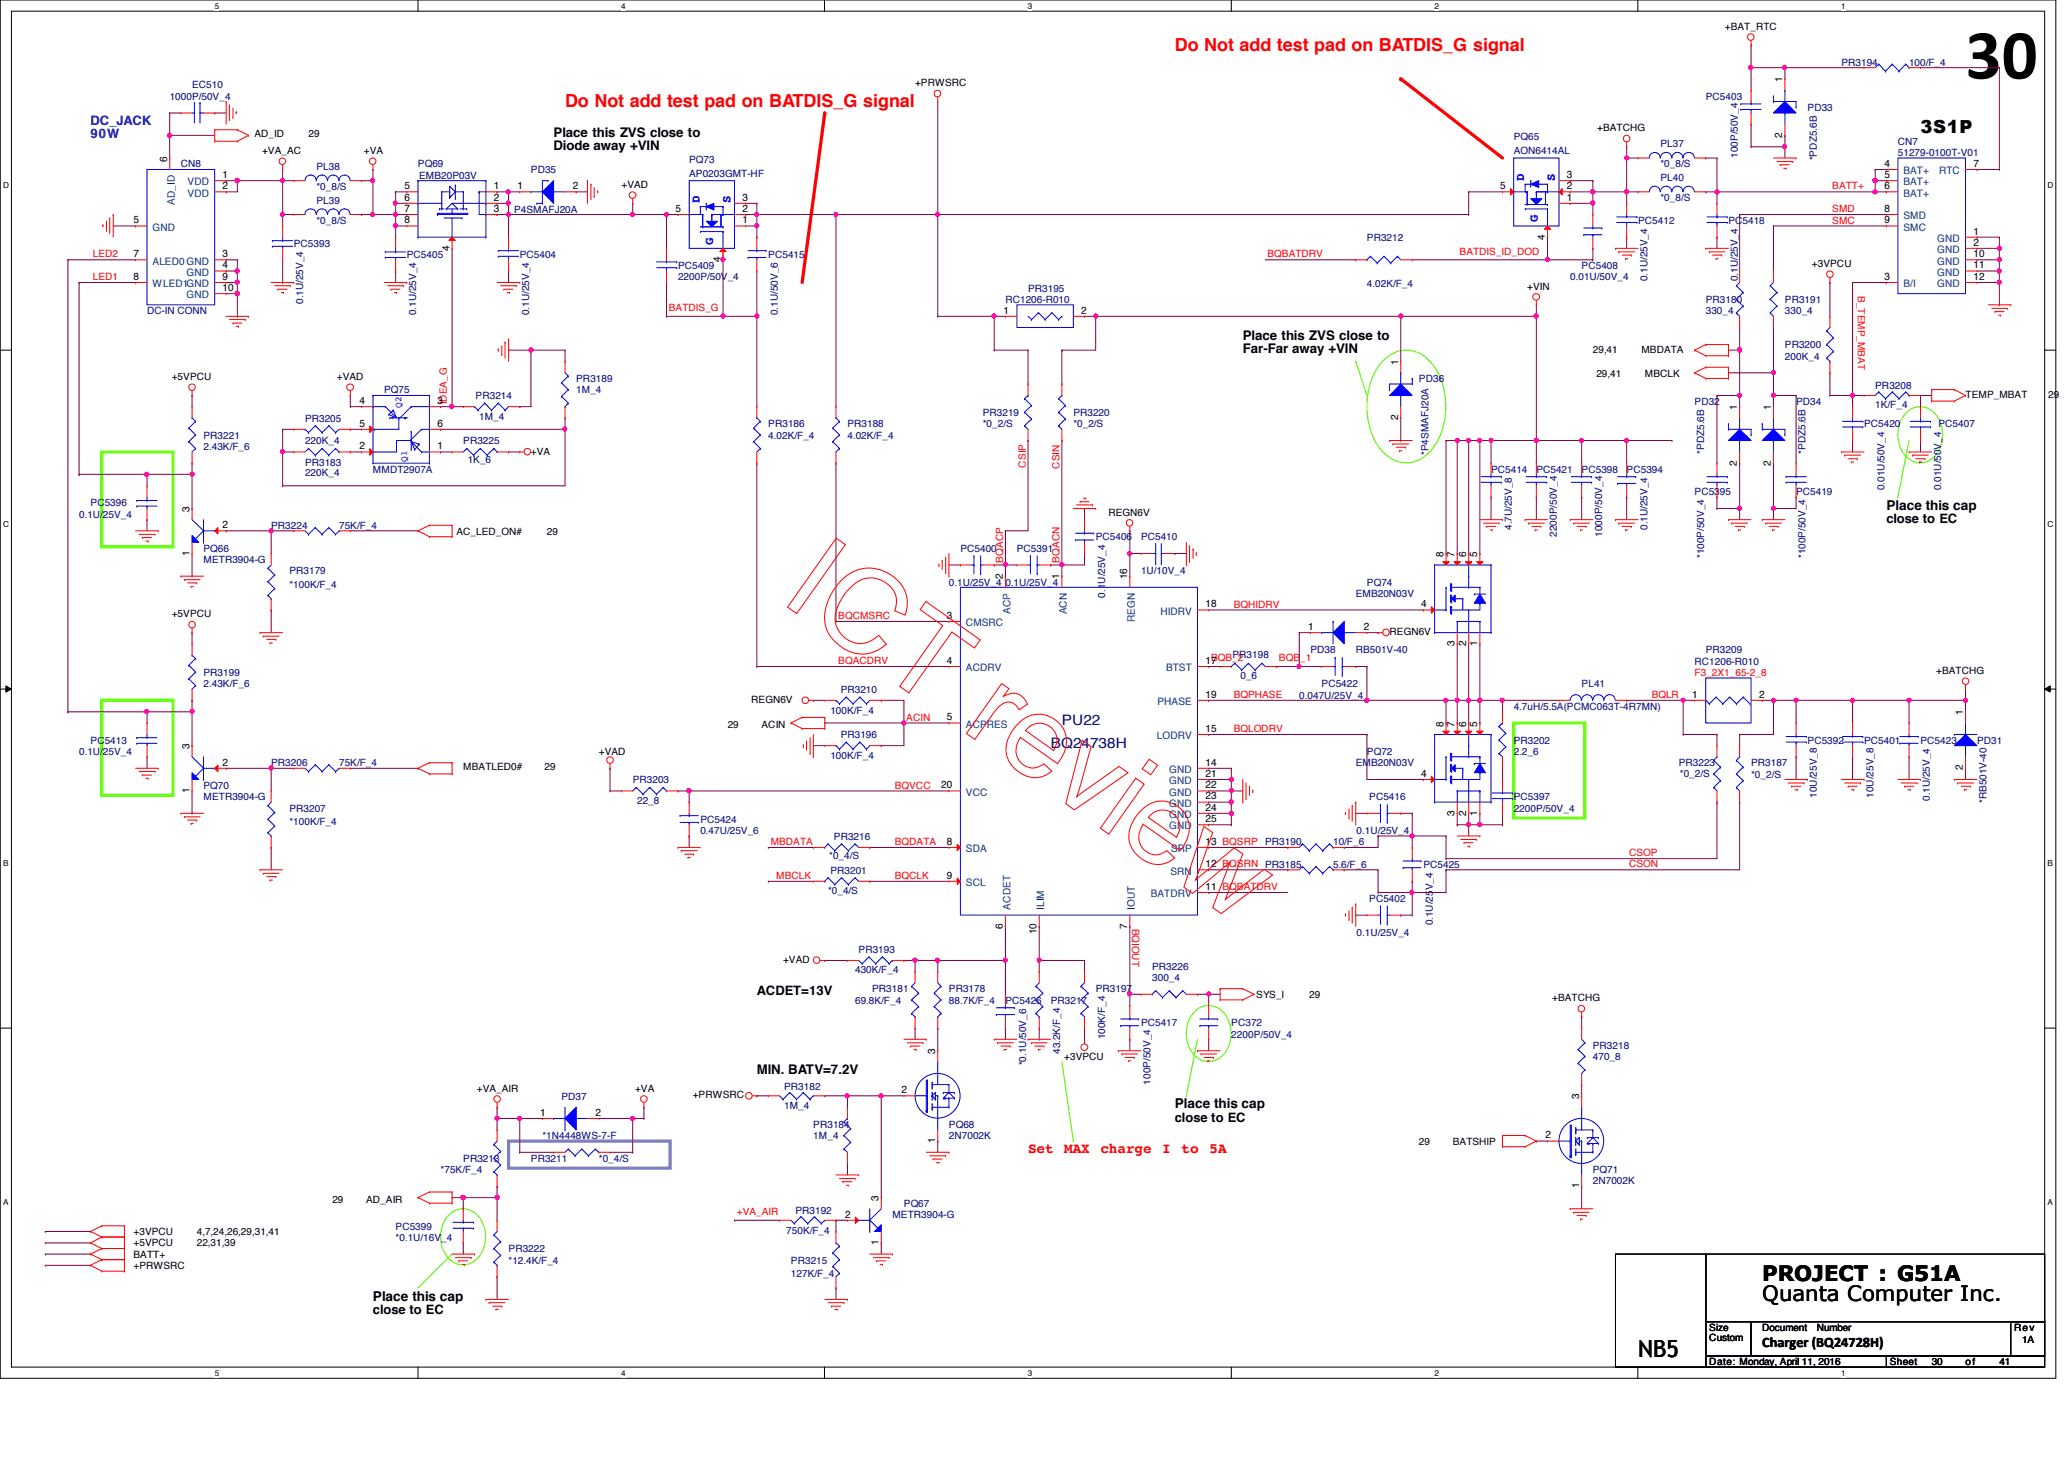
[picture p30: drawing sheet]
<svg xmlns="http://www.w3.org/2000/svg" width="297mm" height="210mm" viewBox="0 0 297 210" stroke-linecap="round" stroke-linejoin="round" font-family="sans-serif">
<defs><g id="words">
<text font-size="10.2" x="282.9" y="11.3">30</text>
<text font-size="3.4" x="235.8" y="195.2">NB5</text>
<g font-size="3">
<text x="253.6" y="184.3">PROJECT : G51A</text>
<text x="253.6" y="187.2">Quanta Computer Inc.</text>
</g>
<g font-size="2.6" fill="#f00">
<text x="169.1" y="7.3">Do Not add test pad on BATDIS_G signal</text>
<text x="81.3" y="15.4">Do Not add test pad on BATDIS_G signal</text>
</g>
<text font-size="2.6" x="276.4" y="19.1">3S1P</text>
<g font-size="2.1" fill="#000080">
<text x="151.2" y="107.6">BQ24738H</text>
<text x="152.8" y="104.3">PU22</text>
</g>
<g font-size="2.1" fill="#f00">
<text x="148" y="165.9">Set</text>
<text x="153.2" y="165.9">MAX</text>
<text x="158.4" y="165.9">charge</text>
<text x="167.3" y="165.9">I</text>
<text x="170.1" y="165.9">to</text>
<text x="174.1" y="165.9">5A</text>
</g>
<text font-size="2.1" x="253.6" y="193.8">Charger (BQ24728H)</text>
<g font-size="1.9" fill="#0000a0">
<text x="13" y="17.9">DC_JACK</text>
<text x="13" y="19.9">90W</text>
</g>
<g font-size="1.9">
<text x="79.7" y="19.6">Place this ZVS close to</text>
<text x="79.7" y="21.6">Diode away +VIN</text>
<text x="178.9" y="48.9">Place this ZVS close to</text>
<text x="178.9" y="50.8">Far-Far away +VIN</text>
<text x="271.5" y="73.3">Place this cap</text>
<text x="271.5" y="75.2">close to EC</text>
<text x="108.9" y="143.1">ACDET=13V</text>
<text x="108.9" y="154.6">MIN. BATV=7.2V</text>
<text x="169.1" y="159.5">Place this cap</text>
<text x="169.1" y="161.4">close to EC</text>
<text x="53.7" y="187.1">Place this cap</text>
<text x="53.7" y="189">close to EC</text>
</g>
<g font-size="1.8" fill="#00f">
<text x="100.7" y="29.3" transform="rotate(-90 100.7 29.3)">D</text>
<text x="105.1" y="29.3" transform="rotate(-90 105.1 29.3)">S</text>
<text x="219.4" y="26" transform="rotate(-90 219.4 26)">D</text>
<text x="223.8" y="26" transform="rotate(-90 223.8 26)">S</text>
<text x="102.7" y="35.3" transform="rotate(-90 102.7 35.3)">G</text>
<text x="221.3" y="32" transform="rotate(-90 221.3 32)">G</text>
</g>
<g font-size="1.5">
<text x="256.5" y="11.9" transform="rotate(-90 256.5 11.9)">1</text>
<text x="24" y="23.2" transform="rotate(-90 24 23.2)">6</text>
<text x="256.5" y="19.8" transform="rotate(-90 256.5 19.8)">2</text>
<text x="32" y="27.2">2</text>
<text x="32" y="25.6">1</text>
<text x="58.2" y="28.9">6</text>
<text x="58.2" y="27.2">5</text>
<text x="71.1" y="28.9">2</text>
<text x="71.1" y="27.2">1</text>
<text x="74.5" y="27.2">1</text>
<text x="82.5" y="27.2">2</text>
<text x="106.8" y="28.9">3</text>
<text x="215.9" y="27.2">5</text>
<text x="225.5" y="27.2">2</text>
<text x="225.5" y="28.9">1</text>
<text x="225.5" y="25.6">3</text>
<text x="271.2" y="27.2">6</text>
<text x="271.2" y="25.6">5</text>
<text x="271.2" y="24">4</text>
<text x="284" y="24">7</text>
<text x="19.2" y="32.1">5</text>
<text x="58.2" y="30.5">7</text>
<text x="58.2" y="32.1">8</text>
<text x="71.1" y="30.5">3</text>
<text x="97.2" y="30.5">5</text>
<text x="106.8" y="30.5">2</text>
<text x="106.8" y="32.1">1</text>
<text x="222.3" y="34.5" transform="rotate(-90 222.3 34.5)">4</text>
<text x="271.2" y="30.5">8</text>
<text x="271.2" y="32.1">9</text>
<text x="284" y="35.3">2</text>
<text x="284" y="33.7">1</text>
<text x="19.2" y="40.3">8</text>
<text x="19.2" y="37">7</text>
<text x="32" y="38.6">4</text>
<text x="32" y="37">3</text>
<text x="32" y="40.3">9</text>
<text x="32" y="41.9">10</text>
<text x="64.7" y="36.1" transform="rotate(-90 64.7 36.1)">4</text>
<text x="103.7" y="37.7" transform="rotate(-90 103.7 37.7)">4</text>
<text x="271.2" y="40.3">3</text>
<text x="284" y="38.6">11</text>
<text x="284" y="37">10</text>
<text x="284" y="40.3">12</text>
<text x="144.4" y="45.1">1</text>
<text x="155.6" y="45.1">2</text>
<text x="201.2" y="52.5" transform="rotate(-90 201.2 52.5)">1</text>
<text x="51.7" y="58.1">4</text>
<text x="62.9" y="58.1">3</text>
<text x="250" y="59" transform="rotate(-90 250 59)">1</text>
<text x="254.8" y="59" transform="rotate(-90 254.8 59)">1</text>
<text x="51.7" y="64.6">2</text>
<text x="51.7" y="61.4">5</text>
<text x="62.9" y="64.6">1</text>
<text x="62.9" y="61.4">6</text>
<text x="201.2" y="60.5" transform="rotate(-90 201.2 60.5)">2</text>
<text x="250" y="67" transform="rotate(-90 250 67)">2</text>
<text x="254.8" y="67" transform="rotate(-90 254.8 67)">2</text>
<text x="27.3" y="73.6" transform="rotate(-90 27.3 73.6)">3</text>
<text x="32" y="76">2</text>
<text x="27.3" y="80" transform="rotate(-90 27.3 80)">1</text>
<text x="144.3" y="83.4" transform="rotate(-90 144.3 83.4)">2</text>
<text x="152.4" y="83.4" transform="rotate(-90 152.4 83.4)">1</text>
<text x="162.2" y="83.4" transform="rotate(-90 162.2 83.4)">16</text>
<text x="207.7" y="80.1" transform="rotate(-90 207.7 80.1)">8</text>
<text x="209.3" y="80.1" transform="rotate(-90 209.3 80.1)">7</text>
<text x="211" y="80.1" transform="rotate(-90 211 80.1)">6</text>
<text x="212.6" y="80.1" transform="rotate(-90 212.6 80.1)">5</text>
<text x="136.3" y="89">3</text>
<text x="173.5" y="87.4">18</text>
<text x="204.5" y="87.4">4</text>
<text x="136.3" y="95.5">4</text>
<text x="173.5" y="95.5">17</text>
<text x="188.3" y="90.6">1</text>
<text x="196.3" y="90.6">2</text>
<text x="209.3" y="93" transform="rotate(-90 209.3 93)">3</text>
<text x="211" y="93" transform="rotate(-90 211 93)">2</text>
<text x="212.6" y="93" transform="rotate(-90 212.6 93)">1</text>
<text x="173.5" y="100.4">19</text>
<text x="243.5" y="100.4">1</text>
<text x="253.2" y="100.4">2</text>
<text x="27.3" y="107.7" transform="rotate(-90 27.3 107.7)">3</text>
<text x="136.3" y="103.6">5</text>
<text x="173.5" y="105.3">15</text>
<text x="207.7" y="104.5" transform="rotate(-90 207.7 104.5)">8</text>
<text x="209.3" y="104.5" transform="rotate(-90 209.3 104.5)">7</text>
<text x="211" y="104.5" transform="rotate(-90 211 104.5)">6</text>
<text x="212.6" y="104.5" transform="rotate(-90 212.6 104.5)">5</text>
<text x="282.5" y="102.9" transform="rotate(-90 282.5 102.9)">1</text>
<text x="32" y="110.2">2</text>
<text x="135.5" y="113.4">20</text>
<text x="173.5" y="110.2">14</text>
<text x="173.5" y="113.4">22</text>
<text x="173.5" y="111.8">21</text>
<text x="204.5" y="111.8">4</text>
<text x="282.5" y="110.8" transform="rotate(-90 282.5 110.8)">2</text>
<text x="27.3" y="114.1" transform="rotate(-90 27.3 114.1)">1</text>
<text x="173.5" y="115">23</text>
<text x="173.5" y="116.6">24</text>
<text x="173.5" y="118.3">25</text>
<text x="209.3" y="117.3" transform="rotate(-90 209.3 117.3)">3</text>
<text x="211" y="117.3" transform="rotate(-90 211 117.3)">2</text>
<text x="212.6" y="117.3" transform="rotate(-90 212.6 117.3)">1</text>
<text x="136.3" y="121.5">8</text>
<text x="173.5" y="124.8">12 BQSRN PR3185</text>
<text x="173.5" y="121.5">13 BQSRP</text>
<text x="136.3" y="126.4">9</text>
<text x="173.5" y="128">11 BQBATDRV</text>
<text x="144.3" y="133.6" transform="rotate(-90 144.3 133.6)">6</text>
<text x="149.2" y="134.4" transform="rotate(-90 149.2 134.4)">10</text>
<text x="162.2" y="133.6" transform="rotate(-90 162.2 133.6)">7</text>
<text x="134.6" y="151.6" transform="rotate(-90 134.6 151.6)">3</text>
<text x="77.7" y="160.5">1</text>
<text x="85.7" y="160.5">2</text>
<text x="129.7" y="157.3">2</text>
<text x="227.2" y="158.2" transform="rotate(-90 227.2 158.2)">3</text>
<text x="134.6" y="164.5" transform="rotate(-90 134.6 164.5)">1</text>
<text x="222.4" y="163.8">2</text>
<text x="126.4" y="172.8" transform="rotate(-90 126.4 172.8)">3</text>
<text x="227.2" y="171" transform="rotate(-90 227.2 171)">1</text>
<text x="121.6" y="175.2">2</text>
<text x="126.4" y="179.1" transform="rotate(-90 126.4 179.1)">1</text>
</g>
<g font-size="1.5" fill="#004080">
<text x="25.1" y="29.5" transform="rotate(-90 25.1 29.5)">AD_ID</text>
<text x="27" y="28.3">VDD</text>
<text x="27" y="26.7">VDD</text>
<text x="273.9" y="28.3">BAT+</text>
<text x="273.9" y="26.7">BAT+</text>
<text x="273.9" y="25.1">BAT+</text>
<text x="279.1" y="25.1">RTC</text>
<text x="22" y="33.2">GND</text>
<text x="273.9" y="31.5">SMD</text>
<text x="273.9" y="33.2">SMC</text>
<text x="278.8" y="34.8">GND</text>
<text x="22" y="41.3">WLED1GND</text>
<text x="22" y="38.1">ALED0 GND</text>
<text x="26.8" y="39.7">GND</text>
<text x="273.9" y="41.3">B/I</text>
<text x="278.8" y="36.4">GND</text>
<text x="278.8" y="39.7">GND</text>
<text x="278.8" y="38.1">GND</text>
<text x="278.8" y="41.3">GND</text>
<text x="26.8" y="42.9">GND</text>
<text x="145.4" y="88.3" transform="rotate(-90 145.4 88.3)">ACP</text>
<text x="153.5" y="88.4" transform="rotate(-90 153.5 88.4)">ACN</text>
<text x="163.3" y="89.5" transform="rotate(-90 163.3 89.5)">REGN</text>
<text x="167" y="88.4">HIDRV</text>
<text x="139" y="90.1">CMSRC</text>
<text x="139" y="96.6">ACDRV</text>
<text x="166.6" y="101.4">PHASE</text>
<text x="167.8" y="96.6">BTST</text>
<text x="139" y="104.7">ACPRES</text>
<text x="166.5" y="106.3">LODRV</text>
<text x="168.3" y="111.2">GND</text>
<text x="168.3" y="112.8">GND</text>
<text x="139" y="114.5">VCC</text>
<text x="168.3" y="116.1">GND</text>
<text x="168.3" y="117.7">GND</text>
<text x="168.3" y="114.5">GND</text>
<text x="168.3" y="119.3">GND</text>
<text x="139" y="122.6">SDA</text>
<text x="168.4" y="125.8">SRN</text>
<text x="168.5" y="122.6">SRP</text>
<text x="139" y="127.5">SCL</text>
<text x="145.4" y="130.9" transform="rotate(-90 145.4 130.9)">ACDET</text>
<text x="150.3" y="130.9" transform="rotate(-90 150.3 130.9)">ILIM</text>
<text x="163.3" y="130.9" transform="rotate(-90 163.3 130.9)">IOUT</text>
<text x="165.6" y="129.1">BATDRV</text>
</g>
<g font-size="1.4">
<text x="248.2" y="4.3">+BAT_RTC</text>
<text x="131.7" y="12.4">+PRWSRC</text>
<text x="36.6" y="19.7">AD_ID</text>
<text x="37.7" y="22.1">+VA_AC</text>
<text x="44.4" y="19.7">29</text>
<text x="52.4" y="22.1">+VA</text>
<text x="229.9" y="18.9">+BATCHG</text>
<text x="89.4" y="27">+VAD</text>
<text x="219.8" y="41.7">+VIN</text>
<text x="260.8" y="38.4">+3VPCU</text>
<text x="229.2" y="50.8">29,41</text>
<text x="236.2" y="50.8">MBDATA</text>
<text x="24.7" y="54.7">+5VPCU</text>
<text x="48.5" y="54.7">+VAD</text>
<text x="229.7" y="54.2">29,41</text>
<text x="236.7" y="54.2">MBCLK</text>
<text x="282.9" y="57.3">TEMP_MBAT</text>
<text x="294.8" y="57.3">29</text>
<text x="76.4" y="65.4">+VA</text>
<text x="65.7" y="76.9">AC_LED_ON#</text>
<text x="78.7" y="76.9">29</text>
<text x="159.5" y="74.2">REGN6V</text>
<text x="24.7" y="88.8">+5VPCU</text>
<text x="200" y="91.4">REGN6V</text>
<text x="108.1" y="101.1">REGN6V</text>
<text x="278.6" y="96.9">+BATCHG</text>
<text x="104.7" y="104.7">29</text>
<text x="109.6" y="104.7">ACIN</text>
<text x="66.7" y="110.7">MBATLED0#</text>
<text x="78.4" y="110.7">29</text>
<text x="86.2" y="108.6">+VAD</text>
<text x="112.7" y="138.6">+VAD</text>
<text x="180.8" y="143.6">SYS_I</text>
<text x="188.4" y="143.6">29</text>
<text x="223.4" y="144.1">+BATCHG</text>
<text x="153.2" y="152.5">+3VPCU</text>
<text x="68.6" y="157.1">+VA_AIR</text>
<text x="91.4" y="157.1">+VA</text>
<text x="99.7" y="158">+PRWSRC</text>
<text x="204.2" y="164.7">29</text>
<text x="209.1" y="164.7">BATSHIP</text>
<text x="47.8" y="173">29</text>
<text x="52.7" y="173">AD_AIR</text>
<text x="19.2" y="179.3">+5VPCU</text>
<text x="19.2" y="177.7">+3VPCU</text>
<text x="28.3" y="179.3">22,31,39</text>
<text x="28.3" y="177.7">4,7,24,26,29,31,41</text>
<text x="19.2" y="181">BATT+</text>
<text x="19.2" y="182.6">+PRWSRC</text>
<text x="246" y="191.5">Size</text>
<text x="253.6" y="191.5">Document</text>
<text x="261.4" y="191.5">Number</text>
<text x="289.9" y="191.5">Rev</text>
<text x="246" y="196.4">Date: Monday, April 11, 2016</text>
<text x="246" y="193">Custom</text>
<text x="272" y="196.4">Sheet</text>
<text x="278" y="196.4">30</text>
<text x="282.9" y="196.4">of</text>
<text x="287.7" y="196.4">41</text>
<text x="291" y="193.2">1A</text>
</g>
<g font-size="1.4" fill="#000080">
<text x="265" y="9.5">PR3194</text>
<text x="274.7" y="9.5">100/F_4</text>
<text x="24.4" y="14.4">1000P/50V_4</text>
<text x="27.6" y="12.7">EC510</text>
<text x="245.5" y="14.4">PC5403</text>
<text x="260.1" y="16">PD33</text>
<text x="99.2" y="23.5">PQ73</text>
<text x="217.8" y="20.2">PQ65</text>
<text x="217.8" y="22.1">AON6414AL</text>
<text x="239" y="21.2">PL37</text>
<text x="250.1" y="22.7" transform="rotate(-90 250.1 22.7)">100P/50V_4</text>
<text x="261.5" y="23.1" transform="rotate(-90 261.5 23.1)">*PDZ5.6B</text>
<text x="273.1" y="20.8">CN7</text>
<text x="273.1" y="22.5">51279-0100T-V01</text>
<text x="26" y="24.1">CN8</text>
<text x="45.5" y="24.4">PL38</text>
<text x="45.5" y="27.3">*0_8/S</text>
<text x="45.5" y="29.3">PL39</text>
<text x="60.2" y="24.1">PQ69</text>
<text x="60.3" y="25.7">EMB20P03V</text>
<text x="76.4" y="24.9">PD35</text>
<text x="99.2" y="25.4">AP0203GMT-HF</text>
<text x="239" y="24.1">*0_8/S</text>
<text x="239" y="26">PL40</text>
<text x="239" y="29">*0_8/S</text>
<text x="42.3" y="35.5">PC5393</text>
<text x="45.5" y="32.2">*0_8/S</text>
<text x="74" y="30.6">P4SMAFJ20A</text>
<text x="196.7" y="34.7">PR3212</text>
<text x="235.8" y="32.2">PC5412</text>
<text x="248.7" y="32.2">PC5418</text>
<text x="58.5" y="37.1">PC5405</text>
<text x="74.8" y="37.1">PC5404</text>
<text x="97.6" y="38.7">PC5409</text>
<text x="97.6" y="40.3">2200P/50V_4</text>
<text x="110.6" y="37.1">PC5415</text>
<text x="148" y="42">PR3195</text>
<text x="196.7" y="41.3">4.02K/F_4</text>
<text x="226" y="40.3">0.01U/50V_4</text>
<text x="227.6" y="38.7">PC5408</text>
<text x="237.1" y="40.5" transform="rotate(-90 237.1 40.5)">0.1U/25V_4</text>
<text x="250.1" y="40.5" transform="rotate(-90 250.1 40.5)">0.1U/25V_4</text>
<text x="21.2" y="45.2">DC-IN CONN</text>
<text x="43.6" y="43.7" transform="rotate(-90 43.6 43.7)">0.1U/25V_4</text>
<text x="59.9" y="45.3" transform="rotate(-90 59.9 45.3)">0.1U/25V_4</text>
<text x="76.2" y="45.3" transform="rotate(-90 76.2 45.3)">0.1U/25V_4</text>
<text x="111.9" y="45.3" transform="rotate(-90 111.9 45.3)">0.1U/50V_6</text>
<text x="144.7" y="43.6">RC1206-R010</text>
<text x="245.5" y="43.6">PR3180</text>
<text x="245.5" y="45.2">330_4</text>
<text x="256.9" y="43.6">PR3191</text>
<text x="256.9" y="45.2">330_4</text>
<text x="256.9" y="50.1">PR3200</text>
<text x="256.9" y="51.7">200K_4</text>
<text x="55.3" y="56.6">PQ75</text>
<text x="68.4" y="57.4">PR3214</text>
<text x="82.9" y="55">PR3189</text>
<text x="82.9" y="56.6">1M_4</text>
<text x="141.4" y="59.9">PR3219</text>
<text x="154.5" y="59.9">PR3220</text>
<text x="204.2" y="55">PD36</text>
<text x="243.9" y="58.3">PD32</text>
<text x="258.5" y="58.3">PD34</text>
<text x="269.9" y="56">PR3208</text>
<text x="269.9" y="58.7">1K/F_4</text>
<text x="29.3" y="63.1">PR3221</text>
<text x="29.3" y="64.7">2.43K/F_6</text>
<text x="43.9" y="60.7">PR3205</text>
<text x="43.9" y="63.9">220K_4</text>
<text x="66.7" y="63.9">PR3225</text>
<text x="69" y="60.5">1M_4</text>
<text x="110.6" y="61.5">PR3186</text>
<text x="110.6" y="63.1">4.02K/F_4</text>
<text x="122" y="61.5">PR3188</text>
<text x="122" y="63.1">4.02K/F_4</text>
<text x="141.4" y="61.5">*0_2/S</text>
<text x="154.5" y="61.5">*0_2/S</text>
<text x="205.6" y="65.5" transform="rotate(-90 205.6 65.5)">*P4SMAFJ20A</text>
<text x="245.2" y="65.3" transform="rotate(-90 245.2 65.3)">*PDZ5.6B</text>
<text x="259.8" y="65.3" transform="rotate(-90 259.8 65.3)">*PDZ5.6B</text>
<text x="268.3" y="61.5">PC5420</text>
<text x="279" y="61.5">PC5407</text>
<text x="43.9" y="67">PR3183</text>
<text x="43.9" y="68.5">220K_4</text>
<text x="53.7" y="68">MMDT2907A</text>
<text x="67.3" y="66.7">1K_6</text>
<text x="214.6" y="68">PC5414</text>
<text x="221.1" y="68">PC5421</text>
<text x="227.6" y="68">PC5398</text>
<text x="234.1" y="68">PC5394</text>
<text x="243.9" y="71.2">PC5395</text>
<text x="258.5" y="71.2">PC5419</text>
<text x="271.2" y="70.5" transform="rotate(-90 271.2 70.5)">0.01U/50V_4</text>
<text x="279.4" y="70.5" transform="rotate(-90 279.4 70.5)">0.01U/50V_4</text>
<text x="11.4" y="74.5">0.1U/25V_4</text>
<text x="13" y="72.9">PC5396</text>
<text x="39" y="76.1">PR3224</text>
<text x="48.8" y="76.1">75K/F_4</text>
<text x="157.7" y="77.7">PC5406</text>
<text x="164.2" y="77.7">PC5410</text>
<text x="217.6" y="76.2" transform="rotate(-90 217.6 76.2)">4.7U/25V_8</text>
<text x="224.1" y="77.2" transform="rotate(-90 224.1 77.2)">2200P/50V_4</text>
<text x="230.6" y="77.2" transform="rotate(-90 230.6 77.2)">1000P/50V_4</text>
<text x="237.1" y="76.2" transform="rotate(-90 237.1 76.2)">0.1U/25V_4</text>
<text x="29.3" y="79.4">PQ66</text>
<text x="29.3" y="81">METR3904-G</text>
<text x="41.7" y="82.6">PR3179</text>
<text x="138.2" y="79.4">PC5400</text>
<text x="146.3" y="79.4">PC5391</text>
<text x="164.2" y="82.6">1U/10V_4</text>
<text x="245.2" y="80.3" transform="rotate(-90 245.2 80.3)">*100P/50V_4</text>
<text x="259.8" y="80.3" transform="rotate(-90 259.8 80.3)">*100P/50V_4</text>
<text x="41.7" y="84.6">*100K/F_4</text>
<text x="136.6" y="84.2">0.1U/25V_4</text>
<text x="144.7" y="84.2">0.1U/25V_4</text>
<text x="159" y="86" transform="rotate(-90 159 86)">0.1U/25V_4</text>
<text x="195.1" y="85.9">EMB20N03V</text>
<text x="196.7" y="84.2">PQ74</text>
<text x="177.4" y="94.7">PR3198</text>
<text x="188.6" y="94">PD38</text>
<text x="195.1" y="94">RB501V-40</text>
<text x="243.9" y="95.6">RC1206-R010</text>
<text x="245.5" y="94">PR3209</text>
<text x="29.3" y="97.2">PR3199</text>
<text x="29.3" y="98.9">2.43K/F_6</text>
<text x="121" y="99.7">PR3210</text>
<text x="178.5" y="97.7">0_6</text>
<text x="187" y="100.5">0.047U/25V_4</text>
<text x="190.2" y="98.9">PC5422</text>
<text x="227.6" y="98.9">PL41</text>
<text x="13" y="107">PC5413</text>
<text x="119.5" y="102.8">100K/F_4</text>
<text x="121" y="106.2">PR3196</text>
<text x="217.8" y="107">PR3202</text>
<text x="217.8" y="102.1">4.7uH/5.5A(PCMC063T-4R7MN)</text>
<text x="260.1" y="107">PC5392</text>
<text x="268.3" y="107">PC5401</text>
<text x="276.4" y="107">PC5423</text>
<text x="284.5" y="107">PD31</text>
<text x="11.4" y="108.6">0.1U/25V_4</text>
<text x="29.3" y="113.5">PQ70</text>
<text x="39" y="110.2">PR3206</text>
<text x="48.8" y="110.2">75K/F_4</text>
<text x="91.1" y="112.7">PR3203</text>
<text x="119.5" y="109.3">100K/F_4</text>
<text x="195.1" y="110.2">EMB20N03V</text>
<text x="196.7" y="108.6">PQ72</text>
<text x="217.8" y="108.6">2.2_6</text>
<text x="241.6" y="110.2">PR3223</text>
<text x="241.8" y="111.7">*0_2/S</text>
<text x="252" y="110.2">PR3187</text>
<text x="252" y="111.9">*0_2/S</text>
<text x="29.3" y="115.1">METR3904-G</text>
<text x="41.7" y="116.8">PR3207</text>
<text x="41.7" y="118.7">*100K/F_4</text>
<text x="91.7" y="115.6">22_8</text>
<text x="100.8" y="118.4">PC5424</text>
<text x="197.1" y="115.1">PC5416</text>
<text x="217.8" y="115.1">PC5397</text>
<text x="217.8" y="116.8">2200P/50V_4</text>
<text x="261.5" y="114.8" transform="rotate(-90 261.5 114.8)">10U/25V_8</text>
<text x="269.6" y="114.8" transform="rotate(-90 269.6 114.8)">10U/25V_8</text>
<text x="277.7" y="115.2" transform="rotate(-90 277.7 115.2)">0.1U/25V_4</text>
<text x="285.9" y="115.6" transform="rotate(-90 285.9 115.6)">*RB501V-40</text>
<text x="100.8" y="120">0.47U/25V_6</text>
<text x="119.3" y="123.6">*0_4/S</text>
<text x="119.5" y="125.7">PR3201</text>
<text x="120" y="120.8">PR3216</text>
<text x="182.1" y="121.6">PR3190</text>
<text x="191.9" y="121.6">10/F_6</text>
<text x="191.9" y="124.9">5.6/F_6</text>
<text x="195.2" y="120">0.1U/25V_4</text>
<text x="204.8" y="124.9">PC5425</text>
<text x="119.2" y="128.6">*0_4/S</text>
<text x="197.1" y="129.8">PC5402</text>
<text x="123.6" y="137.1">PR3193</text>
<text x="195.2" y="134.6">0.1U/25V_4</text>
<text x="206.2" y="133.1" transform="rotate(-90 206.2 133.1)">0.1U/25V_4</text>
<text x="123.1" y="140">430K/F_4</text>
<text x="125.5" y="142.7">PR3181</text>
<text x="136.6" y="142.7">PR3178</text>
<text x="157.7" y="142.7">PR3197</text>
<text x="165.8" y="139.5">PR3226</text>
<text x="165.8" y="141.1">300_4</text>
<text x="123.1" y="144.4">69.8K/F_4</text>
<text x="136.6" y="144.4">88.7K/F_4</text>
<text x="144.7" y="144.4">PC5426</text>
<text x="151.2" y="144.4">PR3217</text>
<text x="159" y="149.5" transform="rotate(-90 159 149.5)">100K/F_4</text>
<text x="164.2" y="147.7">PC5417</text>
<text x="177.2" y="147.7">PC372</text>
<text x="177.2" y="149.3">2200P/50V_4</text>
<text x="147.7" y="153.3" transform="rotate(-90 147.7 153.3)">*0.1U/50V_6</text>
<text x="152.6" y="151.6" transform="rotate(-90 152.6 151.6)">43.2K/F_4</text>
<text x="229.2" y="150.9">PR3218</text>
<text x="229.2" y="152.5">470_8</text>
<text x="80.8" y="158.2">PD37</text>
<text x="112.9" y="156.8">PR3182</text>
<text x="112.9" y="159.5">1M_4</text>
<text x="165.6" y="156" transform="rotate(-90 165.6 156)">100P/50V_4</text>
<text x="66.7" y="167.1">PR3213</text>
<text x="76.4" y="167.1">PR3211</text>
<text x="78.1" y="163.9">*1N4448WS-7-F</text>
<text x="86.2" y="167.1">*0_4/S</text>
<text x="117" y="162.3">PR3184</text>
<text x="117" y="163.9">1M_4</text>
<text x="136.6" y="162.3">PQ68</text>
<text x="136.6" y="163.9">2N7002K</text>
<text x="63.4" y="168.8">*75K/F_4</text>
<text x="130.1" y="173.7">PQ67</text>
<text x="229.2" y="168.8">PQ71</text>
<text x="229.2" y="170.4">2N7002K</text>
<text x="56.9" y="176.9">PC5399</text>
<text x="56.9" y="178.5">*0.1U/16V_4</text>
<text x="113.2" y="177.5">750K/F_4</text>
<text x="114.5" y="174.6">PR3192</text>
<text x="128.4" y="175.3">METR3904-G</text>
<text x="73.2" y="180.2">PR3222</text>
<text x="73.2" y="181.8">*12.4K/F_4</text>
<text x="113.8" y="181.8">PR3215</text>
<text x="113.8" y="183.7">127K/F_4</text>
</g>
<g font-size="1.4" fill="#f00">
<text x="263.7" y="27.3">BATT+</text>
<text x="263.7" y="32.2">SMC</text>
<text x="263.7" y="30.5">SMD</text>
<text x="13.4" y="40.3">LED1</text>
<text x="13.4" y="37">LED2</text>
<text x="182.4" y="37">BQBATDRV</text>
<text x="210.1" y="36.6">BATDIS_ID_DOD</text>
<text x="96.3" y="44.7">BATDIS_G</text>
<text x="267.4" y="42.6" transform="rotate(90 267.4 42.6)">B_TEMP_MBAT</text>
<text x="64.3" y="58.2" transform="rotate(-90 64.3 58.2)">IDEA_G</text>
<text x="147.6" y="67.3" transform="rotate(-90 147.6 67.3)">CSIP</text>
<text x="152.5" y="67.4" transform="rotate(-90 152.5 67.4)">CSIN</text>
<text x="144.4" y="80.9" transform="rotate(-90 144.4 80.9)">BQACP</text>
<text x="152.5" y="80.9" transform="rotate(-90 152.5 80.9)">BQACN</text>
<text x="120.6" y="89.1">BQCMSRC</text>
<text x="177.5" y="87.4">BQHIDRV</text>
<text x="120.6" y="95.5">BQACDRV</text>
<text x="174.3" y="95.1">BQB_2</text>
<text x="184.1" y="95.1">BQB_1</text>
<text x="177.5" y="100.4">BQPHASE</text>
<text x="237.7" y="100.4">BQLR</text>
<text x="243.9" y="97.2">F3_2X1_65-2_8</text>
<text x="130.4" y="103.7">ACIN</text>
<text x="177.5" y="105.3">BQLODRV</text>
<text x="128.8" y="113.5">BQVCC</text>
<text x="110.9" y="121.6">MBDATA</text>
<text x="128.8" y="121.6">BQDATA</text>
<text x="234.4" y="124.8">CSON</text>
<text x="234.4" y="123.2">CSOP</text>
<text x="111.7" y="126.4">MBCLK</text>
<text x="128.8" y="126.4">BQCLK</text>
<text x="162.9" y="133.6" transform="rotate(90 162.9 133.6)">BQIOUT</text>
<text x="106" y="174.8">+VA_AIR</text>
</g>
<g font-size="1.4" fill="#00f">
<text x="57.8" y="58.7" transform="rotate(-90 57.8 58.7)">Q2</text>
<text x="58.6" y="66.5" transform="rotate(-90 58.6 66.5)">Q1</text>
</g>
<g font-size="1.2">
<text x="30.9" y="1.2">5</text>
<text x="89.4" y="1.2">4</text>
<text x="147.9" y="1.2">3</text>
<text x="206.5" y="1.2">2</text>
<text x="265" y="1.2">1</text>
<text x=".5" y="27.1">D</text>
<text x="294.7" y="27.1">D</text>
<text x=".5" y="75.8">C</text>
<text x="294.7" y="75.8">C</text>
<text x=".5" y="124.6">B</text>
<text x="294.7" y="124.6">B</text>
<text x=".5" y="173.4">A</text>
<text x="294.7" y="173.4">A</text>
<text x="30.9" y="197.9">5</text>
<text x="89.4" y="197.9">4</text>
<text x="147.9" y="197.9">3</text>
<text x="206.5" y="197.9">2</text>
<text x="265" y="197.9">1</text>
</g>
</g></defs>
<path d="M0 0h295.9v198.3h-295.9zM1.6 1.6h292.7v195.1h-292.7z" fill="none" stroke="#000" stroke-width=".14"/>
<g fill="#fff">
<path d="M30.9 .2h.6v1.3h-.6z"/>
<path d="M30.9 196.8h.6v1.4h-.6z"/>
</g>
<path d="M60.2 0v1.6M60.2 196.7v1.6" fill="none" stroke="#000" stroke-width=".14"/>
<g fill="#fff">
<path d="M89.4 .2h.6v1.3h-.6z"/>
<path d="M89.4 196.8h.6v1.4h-.6z"/>
</g>
<path d="M118.7 0v1.6M118.7 196.7v1.6" fill="none" stroke="#000" stroke-width=".14"/>
<g fill="#fff">
<path d="M147.9 .2h.6v1.3h-.6z"/>
<path d="M147.9 196.8h.6v1.4h-.6z"/>
</g>
<path d="M177.2 0v1.6M177.2 196.7v1.6" fill="none" stroke="#000" stroke-width=".14"/>
<g fill="#fff">
<path d="M206.5 .2h.5v1.3h-.5z"/>
<path d="M206.5 196.8h.5v1.4h-.5z"/>
</g>
<path d="M235.7 0v1.6M235.7 196.7v1.6" fill="none" stroke="#000" stroke-width=".14"/>
<g fill="#fff">
<path d="M265 .2h.6v1.3h-.6z"/>
<path d="M265 196.8h.6v1.4h-.6z"/>
<path d="M.5 26h.8v1.3h-.8z"/>
<path d="M294.7 26h.8v1.3h-.8z"/>
<path d="M.5 74.8h.8v1.3h-.8z"/>
<path d="M294.7 74.8h.8v1.3h-.8z"/>
</g>
<path d="M0 50.4h1.6M294.3 50.4h1.6" fill="none" stroke="#000" stroke-width=".14"/>
<g fill="#fff">
<path d="M.5 123.5h.7v1.3h-.7z"/>
<path d="M294.7 123.5h.7v1.3h-.7z"/>
</g>
<path d="M0 99.1h1.6M.8 98.7l.8 .4-.8 .5zM294.3 99.1l.8-.4v.9zM294.3 99.1h1.6" fill="none" stroke="#000" stroke-width=".14"/>
<path d="M.8 98.7l.8 .4-.8 .5zM294.3 99.1l.8-.4v.9z" fill="#000"/>
<g fill="#fff">
<path d="M.5 172.3h.7v1.3h-.7z"/>
<path d="M294.7 172.3h.7v1.3h-.7z"/>
</g>
<path d="M0 147.9h1.6M294.3 147.9h1.6" fill="none" stroke="#000" stroke-width=".14"/>
<path d="M195.1 52h.1M195.1 52l1.6 4.9M199.3 51.7a4.4 4.4 0 0 1 6.8 .7 10.6 10.6 0 0 1 0 12.2 4.5 4.5 0 0 1-7.4 0 10.7 10.7 0 0 1 0-12.2zM274.5 59.2a2.86 2.86 0 0 1 4.5 1.1 4.6 4.6 0 0 1-1.4 6 3 3 0 0 1-4.2-2.2 4.7 4.7 0 0 1 1.1-4.9zM273.1 71.5h.1M274.7 63.4l-1.6 8.1M170.7 157.6h.1M172.1 145.3a2.86 2.86 0 0 1 4.5 1.1 4.6 4.6 0 0 1-1.4 6 3 3 0 0 1-4.2-2.1 4.7 4.7 0 0 1 1.1-5zM172.3 149.5l-1.6 8.1" fill="none" stroke="#0f0" stroke-width=".14"/>
<path d="M118.7 16.3l-3.3 24.3" fill="none" stroke="#f00" stroke-width=".47"/>
<circle cx="118.7" cy="16.3" r=".23" fill="#f00"/>
<path d="M152.8 152.8l1.7 11.4M64.8 174.6a2.89 2.89 0 0 1 4.5 1.1 4.6 4.6 0 0 1-1.4 6 3 3 0 0 1-4.2-2.2 4.7 4.7 0 0 1 1.1-4.9zM154.5 164.2h.1M65.1 180.4h.1M65.1 180.4l-4.9 4.9" fill="none" stroke="#0f0" stroke-width=".14"/>
<path d="M201.6 11.3l14.6 11.4" fill="none" stroke="#f00" stroke-width=".47"/>
<circle cx="201.6" cy="11.3" r=".23" fill="#f00"/>
<path d="M73.2 164.2h23.2v3.9h-23.2z" fill="none" stroke="#8080c0" stroke-width=".47"/>
<path d="M14.6 65h10.3v13.7h-10.3zM14.6 100.8h10.3v13.6h-10.3zM217.8 104h10.3v13.7h-10.3z" fill="none" stroke="#80ff00" stroke-width=".47"/>
<path d="M173.9 110.5h3.3M173.9 118.7h3.3M177.2 110.5h.1M177.2 112.1h.1M177.2 118.7h.1M177.2 117h.1M177.2 110.5v1.6M177.2 117v1.7M135 147.9h.1M135 147.9v3.3" fill="none" stroke="#800040" stroke-width=".14"/>
<circle cx="177.2" cy="117" r=".3" fill="#f0f"/>
<circle cx="177.2" cy="117" r=".3" fill="none" stroke="#f0f" stroke-width=".14"/>
<path d="M135 138.2h.1M135 138.2v1.6" fill="none" stroke="#800040" stroke-width=".14"/>
<circle cx="134.9" cy="138.1" r=".3" fill="#f0f"/>
<circle cx="134.9" cy="138.1" r=".3" fill="none" stroke="#f0f" stroke-width=".14"/>
<g fill="none" stroke="#800040" stroke-width=".14">
<path d="M263.4 53.6h.1M263.4 40.6h.1M263.4 40.6v4.9M263.4 53.6v3.3M266.6 56.9h.1M266.6 40.6h.1M266.6 40.6v17.9M276.4 56.9h.1M276.4 56.9v1.6M276.4 56.9h1.6M266.6 63.4h.1M266.6 63.4v1.6"/>
<path d="M276.4 63.4h.1M276.4 63.4v1.6M173.9 113.8h3.3M177.2 113.8h.1M131.7 138.2h.1M131.7 138.2h3.3"/>
</g>
<circle cx="266.6" cy="56.8" r=".3" fill="#f0f"/>
<circle cx="266.6" cy="56.8" r=".3" fill="none" stroke="#f0f" stroke-width=".14"/>
<path d="M76.4 50.4h.1M76.4 50.4h4.9M263.4 56.9h.1M263.4 56.9h4.9M266.6 56.9h.1M144.7 138.2h.1M144.7 133.3v4.9M198.3 125.1h.1M198.3 125.1v3.3M135 164.2h.1M135 164.2v1.6" fill="none" stroke="#800040" stroke-width=".14"/>
<circle cx="144.7" cy="138.1" r=".3" fill="#f0f"/>
<circle cx="144.7" cy="138.1" r=".3" fill="none" stroke="#f0f" stroke-width=".14"/>
<path d="M221.1 43.9h.1M221.1 43.9v1.6M144.7 76.4h.1M148 63.4h.1M148 63.4v13h-3.3M214.6 63.4h.1M214.6 63.4v3.2M211.4 100.8h.1M211.4 100.8h1.6M247.1 105.7h.1M247.1 105.7v1.6" fill="none" stroke="#800040" stroke-width=".14"/>
<circle cx="214.6" cy="63.4" r=".3" fill="#f0f"/>
<circle cx="214.6" cy="63.4" r=".3" fill="none" stroke="#f0f" stroke-width=".14"/>
<path d="M250.4 105.7h.1M250.4 105.7v1.6M203.2 128.4h.1M203.2 128.4h4.9" fill="none" stroke="#800040" stroke-width=".14"/>
<circle cx="203.2" cy="128.4" r=".3" fill="#f0f"/>
<circle cx="203.2" cy="128.4" r=".3" fill="none" stroke="#f0f" stroke-width=".14"/>
<path d="M152.8 63.4h.1M152.8 63.4v17.9M209.7 100.8h.1M209.7 100.8h1.7" fill="none" stroke="#800040" stroke-width=".14"/>
<circle cx="152.8" cy="81.2" r=".3" fill="#f0f"/>
<circle cx="152.8" cy="81.2" r=".3" fill="none" stroke="#f0f" stroke-width=".14"/>
<path d="M247.1 115.4h.1M247.1 115.4v8.1M149.6 133.3h.1M149.6 133.3v4.9" fill="none" stroke="#800040" stroke-width=".14"/>
<circle cx="149.6" cy="138.1" r=".3" fill="#f0f"/>
<circle cx="149.6" cy="138.1" r=".3" fill="none" stroke="#f0f" stroke-width=".14"/>
<path d="M108.9 30.9h.1M108.9 30.9h11.4M156.1 79.6h.1M156.1 79.6v1.7h-3.3M214.6 63.4h.1M214.6 63.4h6.5M152.8 81.3h.1M149.6 138.2h.1M149.6 138.2v1.6" fill="none" stroke="#800040" stroke-width=".14"/>
<circle cx="108.9" cy="30.9" r=".3" fill="#f0f"/>
<circle cx="108.9" cy="30.9" r=".3" fill="none" stroke="#f0f" stroke-width=".14"/>
<path d="M130.1 104h.1M130.1 104h6.5M216.2 117h.1M216.2 117v1.7" fill="none" stroke="#800040" stroke-width=".14"/>
<circle cx="130" cy="104" r=".3" fill="#f0f"/>
<circle cx="130" cy="104" r=".3" fill="none" stroke="#f0f" stroke-width=".14"/>
<g fill="none" stroke="#800040" stroke-width=".14">
<path d="M56.9 32.5h.1M56.9 39h.1M56.9 32.5v1.6M56.9 39v1.6M73.2 29.3h.1M73.2 29.3v1.6M222.7 34.1h.1M222.7 34.1v3.3h6.5M229.2 35.7h.1M229.2 37.4h.1M229.2 35.7v1.7M234.1 27.6h.1"/>
<path d="M234.1 27.6v1.7M187 91h1.6M188.6 91h.1M242.2 100.8h.1M242.2 100.8h1.7M258.5 100.8h.1M258.5 108.9h.1M258.5 100.8v3.2M258.5 108.9v3.2M266.6 108.9h.1M266.6 100.8h.1M266.6 100.8v3.2"/>
<path d="M266.6 108.9v3.2M274.7 108.9h.1M274.7 100.8h.1M274.7 100.8v3.2M274.7 108.9v3.2M149.6 149.5h.1M149.6 147.9v1.6M105.7 175.6h.1M105.7 175.6h6.5"/>
</g>
<circle cx="222.7" cy="37.3" r=".3" fill="#f0f"/>
<circle cx="222.7" cy="37.3" r=".3" fill="none" stroke="#f0f" stroke-width=".14"/>
<path d="M253.6 100.8h.1M253.6 100.8h1.6M255.2 100.8h.1M255.2 100.8v4.9" fill="none" stroke="#800040" stroke-width=".14"/>
<circle cx="255.2" cy="100.7" r=".3" fill="#f0f"/>
<circle cx="255.2" cy="100.7" r=".3" fill="none" stroke="#f0f" stroke-width=".14"/>
<path d="M201.6 45.5h.1M201.6 45.5h19.5M250.4 105.7h.1M250.4 105.7h4.8M258.5 100.8h.1M258.5 100.8h8.1M122 157.6h.1M122 157.6v1.7" fill="none" stroke="#800040" stroke-width=".14"/>
<circle cx="266.6" cy="100.7" r=".3" fill="#f0f"/>
<circle cx="266.6" cy="100.7" r=".3" fill="none" stroke="#f0f" stroke-width=".14"/>
<circle cx="258.5" cy="100.7" r=".3" fill="#f0f"/>
<circle cx="258.5" cy="100.7" r=".3" fill="none" stroke="#f0f" stroke-width=".14"/>
<path d="M40.7 69.9h.1M40.7 65h.1M40.7 69.9h40.6M40.7 65h1.6M50.4 61.8h.1M50.4 61.8h1.6M144.7 81.3h.1M144.7 81.3h1.6M255.2 100.8h.1M255.2 100.8h3.3M266.6 100.8h.1M266.6 100.8h8.1" fill="none" stroke="#800040" stroke-width=".14"/>
<circle cx="144.7" cy="81.2" r=".3" fill="#f0f"/>
<circle cx="144.7" cy="81.2" r=".3" fill="none" stroke="#f0f" stroke-width=".14"/>
<path d="M40.7 65h.1M40.7 65v4.9M50.4 65h.1M50.4 65h1.6M63.4 65h.1M63.4 61.8h.1M63.4 65h1.7M63.4 61.8h17.9M73.2 65h.1M73.2 65h1.6M81.3 61.8h.1M81.3 61.8v8.1" fill="none" stroke="#800040" stroke-width=".14"/>
<circle cx="81.3" cy="61.7" r=".3" fill="#f0f"/>
<circle cx="81.3" cy="61.7" r=".3" fill="none" stroke="#f0f" stroke-width=".14"/>
<path d="M50.4 58.5h.1M50.4 56.9h.1M50.4 58.5h1.6M50.4 56.9v1.6M65.1 58.5h.1M65.1 58.5h1.6M40.7 61.8h.1M40.7 61.8h1.6M40.7 61.8v3.2" fill="none" stroke="#800040" stroke-width=".14"/>
<circle cx="40.6" cy="65" r=".3" fill="#f0f"/>
<circle cx="40.6" cy="65" r=".3" fill="none" stroke="#f0f" stroke-width=".14"/>
<g fill="none" stroke="#800040" stroke-width=".14">
<path d="M120.3 30.9h.1M120.3 30.9h14.7M234.1 34.1h.1M234.1 34.1v1.6M120.3 66.6h.1M120.3 66.6v22.8M156.1 74.8h.1M156.1 73.2v1.6M213 63.4h.1M213 63.4h1.6M234.1 63.4h.1M234.1 63.4v3.2"/>
<path d="M173.9 117h3.3M177.2 117h.1M177.2 115.4h.1M177.2 115.4v1.6M208.1 100.8h.1M208.1 100.8h1.6"/>
</g>
<circle cx="234.1" cy="63.4" r=".3" fill="#f0f"/>
<circle cx="234.1" cy="63.4" r=".3" fill="none" stroke="#f0f" stroke-width=".14"/>
<g fill="none" stroke="#800040" stroke-width=".14">
<path d="M65.1 35.7v22.8M65.1 58.5h.1M156.1 45.5h.1M156.1 45.5h1.6M227.6 63.4h.1M227.6 71.5h.1M227.6 63.4v3.2M227.6 71.5v3.3M234.1 71.5h.1M234.1 71.5v3.3M99.2 113.8h.1M99.2 113.8v1.6"/>
<path d="M216.2 110.5h.1M216.2 110.5v1.6M99.2 120.3h.1M99.2 120.3v1.6"/>
</g>
<circle cx="65" cy="58.5" r=".31" fill="#f0f"/>
<circle cx="65" cy="58.5" r=".31" fill="none" stroke="#f0f" stroke-width=".14"/>
<path d="M53.7 30.9h.1M53.7 30.9h3.2M209.7 63.4h.1M209.7 63.4h1.7M234.1 100.8h.1M234.1 100.8h8.1M118.7 157.6h.1M118.7 157.6h3.3M120.3 175.6h.1M120.3 175.6h1.7" fill="none" stroke="#800040" stroke-width=".14"/>
<circle cx="242.2" cy="100.7" r=".3" fill="#f0f"/>
<circle cx="242.2" cy="100.7" r=".3" fill="none" stroke="#f0f" stroke-width=".14"/>
<path d="M71.5 30.9h.1M71.5 27.6h.1M71.5 30.9h1.7M71.5 27.6h1.7M73.2 27.6h.1M73.2 30.9h.1M73.2 27.6v1.7M73.2 30.9v3.2M157.7 45.5h.1M157.7 45.5h43.9M6.5 177.2h.1M6.5 177.2h6.5" fill="none" stroke="#800040" stroke-width=".14"/>
<circle cx="157.7" cy="45.5" r=".3" fill="#f0f"/>
<circle cx="157.7" cy="45.5" r=".3" fill="none" stroke="#f0f" stroke-width=".14"/>
<path d="M201.6 45.5h.1M201.6 45.5v6.5" fill="none" stroke="#800040" stroke-width=".14"/>
<circle cx="201.6" cy="45.5" r=".3" fill="#f0f"/>
<circle cx="201.6" cy="45.5" r=".3" fill="none" stroke="#f0f" stroke-width=".14"/>
<path d="M221.1 63.4h.1M221.1 63.4h6.5" fill="none" stroke="#800040" stroke-width=".14"/>
<circle cx="227.6" cy="63.4" r=".3" fill="#f0f"/>
<circle cx="227.6" cy="63.4" r=".3" fill="none" stroke="#f0f" stroke-width=".14"/>
<path d="M40.7 26h.1M40.7 30.9h.1M40.7 26h1.6M40.7 30.9h1.6M52 26h.1M52 26h1.7M56.9 29.3h.1M56.9 29.3h1.6" fill="none" stroke="#800040" stroke-width=".14"/>
<circle cx="56.9" cy="29.2" r=".3" fill="#f0f"/>
<circle cx="56.9" cy="29.2" r=".3" fill="none" stroke="#f0f" stroke-width=".14"/>
<path d="M71.5 29.3h.1M71.5 29.3h1.7M73.2 39h.1M73.2 39v1.6" fill="none" stroke="#800040" stroke-width=".14"/>
<circle cx="73.1" cy="29.2" r=".3" fill="#f0f"/>
<circle cx="73.1" cy="29.2" r=".3" fill="none" stroke="#f0f" stroke-width=".14"/>
<path d="M53.7 26h.1M53.7 26v4.9" fill="none" stroke="#800040" stroke-width=".14"/>
<circle cx="53.6" cy="30.9" r=".3" fill="#f0f"/>
<circle cx="53.6" cy="30.9" r=".3" fill="none" stroke="#f0f" stroke-width=".14"/>
<circle cx="53.6" cy="26" r=".31" fill="#f0f"/>
<circle cx="53.6" cy="26" r=".31" fill="none" stroke="#f0f" stroke-width=".14"/>
<path d="M40.7 26h.1M40.7 26v4.9M52 30.9h.1M52 30.9h1.7" fill="none" stroke="#800040" stroke-width=".14"/>
<circle cx="40.6" cy="30.9" r=".3" fill="#f0f"/>
<circle cx="40.6" cy="30.9" r=".3" fill="none" stroke="#f0f" stroke-width=".14"/>
<circle cx="40.6" cy="26" r=".31" fill="#f0f"/>
<circle cx="40.6" cy="26" r=".31" fill="none" stroke="#f0f" stroke-width=".14"/>
<g fill="none" stroke="#800040" stroke-width=".14">
<path d="M135 14.6v16.3M91.1 29.3h.1M91.1 29.3v1.6M135 30.9h.1M247.1 34.1h.1M247.1 34.1v1.6M143.1 50.4h.1M143.1 45.5h.1M143.1 50.4h4.9M143.1 45.5v4.9M143.1 45.5h1.6M208.1 63.4h.1"/>
<path d="M208.1 63.4h1.6M177.2 113.8h.1M177.2 113.8h1.7M162.6 133.3h.1M162.6 133.3v9.7M198.3 128.4h.1M203.2 126.8h.1M203.2 126.8v1.6h-4.9M208.1 120.3h.1M208.1 120.3v3.2"/>
</g>
<circle cx="162.6" cy="143" r=".3" fill="#f0f"/>
<circle cx="162.6" cy="143" r=".3" fill="none" stroke="#f0f" stroke-width=".14"/>
<g fill="none" stroke="#800040" stroke-width=".14">
<path d="M56.9 27.6h.1M56.9 27.6h1.6M56.9 27.6v1.7M91.1 30.9h4.8M95.9 30.9h.1M226 27.6h.1M226 27.6h3.2M247.1 27.6h.1M247.1 27.6v1.7M152.8 50.4h.1M157.7 45.5h.1M157.7 45.5v4.9h-4.9"/>
<path d="M152.8 81.3h.1M152.8 81.3v1.6M162.6 143h.1M162.6 143h1.6"/>
</g>
<circle cx="95.9" cy="30.9" r=".3" fill="#f0f"/>
<circle cx="95.9" cy="30.9" r=".3" fill="none" stroke="#f0f" stroke-width=".14"/>
<g fill="none" stroke="#800040" stroke-width=".14">
<path d="M211.4 27.6h.1M211.4 27.6h4.8M226 29.3h.1M226 26h.1M226 29.3h3.2M226 26h3.2M245.5 22.7h.1M245.5 22.7h1.6M247.1 22.7h.1M247.1 22.7v4.9M250.4 30.9h.1M250.4 30.9v8.1"/>
<path d="M250.4 30.9h21.1M255.2 32.5h.1M255.2 32.5v6.5M255.2 32.5h16.3M248.7 53.6h.1M250.4 56.9h.1M250.4 56.9v1.6M255.2 56.9h.1M255.2 47.1h.1M255.2 47.1v6.5h-6.5M255.2 56.9v1.6M250.4 73.2h.1"/>
<path d="M250.4 73.2v1.6M255.2 73.2h.1M255.2 73.2v1.6"/>
</g>
<circle cx="255.2" cy="53.6" r=".3" fill="#f0f"/>
<circle cx="255.2" cy="53.6" r=".3" fill="none" stroke="#f0f" stroke-width=".14"/>
<path d="M258.5 56.9h.1M258.5 56.9v9.7M255.2 73.2h.1M258.5 71.5h.1M258.5 71.5v1.7h-3.3" fill="none" stroke="#800040" stroke-width=".14"/>
<circle cx="255.2" cy="73.1" r=".3" fill="#f0f"/>
<circle cx="255.2" cy="73.1" r=".3" fill="none" stroke="#f0f" stroke-width=".14"/>
<path d="M247.1 56.9h.1M247.1 56.9h3.3M247.1 71.5h.1M247.1 73.2h.1M247.1 71.5v1.7M247.1 73.2h3.3M255.2 66.6h.1M255.2 66.6v6.6" fill="none" stroke="#800040" stroke-width=".14"/>
<circle cx="250.4" cy="73.1" r=".3" fill="#f0f"/>
<circle cx="250.4" cy="73.1" r=".3" fill="none" stroke="#f0f" stroke-width=".14"/>
<path d="M248.7 50.4h.1M248.7 50.4h1.7M255.2 56.9h.1M255.2 56.9h3.3M250.4 66.6h.1M250.4 66.6v6.6" fill="none" stroke="#800040" stroke-width=".14"/>
<circle cx="255.2" cy="56.8" r=".3" fill="#f0f"/>
<circle cx="255.2" cy="56.8" r=".3" fill="none" stroke="#f0f" stroke-width=".14"/>
<path d="M250.4 50.4h.1M250.4 50.4v6.5" fill="none" stroke="#800040" stroke-width=".14"/>
<circle cx="250.4" cy="56.8" r=".3" fill="#f0f"/>
<circle cx="250.4" cy="56.8" r=".3" fill="none" stroke="#f0f" stroke-width=".14"/>
<circle cx="250.3" cy="50.4" r=".31" fill="#f0f"/>
<circle cx="250.3" cy="50.4" r=".31" fill="none" stroke="#f0f" stroke-width=".14"/>
<path d="M234.1 27.6h.1M234.1 22.7h.1M234.1 27.6h1.7M234.1 22.7v4.9M247.1 56.9h.1M247.1 56.9v9.7M250.4 47.1h.1M250.4 47.1v3.3M255.2 53.6h.1M255.2 53.6v3.3" fill="none" stroke="#800040" stroke-width=".14"/>
<circle cx="234.1" cy="27.6" r=".3" fill="#f0f"/>
<circle cx="234.1" cy="27.6" r=".3" fill="none" stroke="#f0f" stroke-width=".14"/>
<circle cx="234.1" cy="22.7" r=".3" fill="#f0f"/>
<circle cx="234.1" cy="22.7" r=".3" fill="none" stroke="#f0f" stroke-width=".14"/>
<path d="M229.2 27.6h.1M229.2 27.6h4.9M234.1 22.7h.1M234.1 22.7h1.7M245.5 27.6h.1M245.5 27.6h24.4M269.9 27.6h.1" fill="none" stroke="#800040" stroke-width=".14"/>
<circle cx="247.1" cy="27.6" r=".3" fill="#f0f"/>
<circle cx="247.1" cy="27.6" r=".3" fill="none" stroke="#f0f" stroke-width=".14"/>
<circle cx="269.9" cy="27.6" r=".31" fill="#f0f"/>
<circle cx="269.9" cy="27.6" r=".31" fill="none" stroke="#f0f" stroke-width=".14"/>
<path d="M56.9 29.3h.1M56.9 30.9h.1M56.9 29.3v1.6M56.9 30.9h1.6M117 107.3h.1M117 107.3h1.7" fill="none" stroke="#800040" stroke-width=".14"/>
<circle cx="56.9" cy="30.9" r=".3" fill="#f0f"/>
<circle cx="56.9" cy="30.9" r=".3" fill="none" stroke="#f0f" stroke-width=".14"/>
<path d="M209.7 118.7h.1M209.7 118.7h1.7M195.1 131.7h.1M195.1 131.7h1.6M201.6 131.7h.1M201.6 131.7h1.6" fill="none" stroke="#800040" stroke-width=".14"/>
<circle cx="211.3" cy="118.6" r=".3" fill="#f0f"/>
<circle cx="211.3" cy="118.6" r=".3" fill="none" stroke="#f0f" stroke-width=".14"/>
<g fill="none" stroke="#800040" stroke-width=".14">
<path d="M56.9 30.9h.1M56.9 32.5h.1M56.9 30.9v1.6M56.9 32.5h1.6M108.9 39v6.5M108.9 45.5h.1M144.7 81.3h.1M144.7 81.3v1.6M196.7 91h1.6M198.3 91h.1M211.4 118.7h1.6M213 118.7h.1"/>
<path d="M250.4 115.4h.1M250.4 115.4v9.7h-42.3M208.1 125.1h.1M173.9 149.5h.1M173.9 149.5v1.7"/>
</g>
<circle cx="56.9" cy="32.5" r=".3" fill="#f0f"/>
<circle cx="56.9" cy="32.5" r=".3" fill="none" stroke="#f0f" stroke-width=".14"/>
<path d="M229.2 27.6h.1M229.2 27.6v1.7M214.6 71.5h.1M214.6 71.5v3.3" fill="none" stroke="#800040" stroke-width=".14"/>
<circle cx="229.2" cy="29.2" r=".31" fill="#f0f"/>
<circle cx="229.2" cy="29.2" r=".31" fill="none" stroke="#f0f" stroke-width=".14"/>
<path d="M229.2 26h.1M229.2 26v1.6" fill="none" stroke="#800040" stroke-width=".14"/>
<circle cx="229.2" cy="27.6" r=".31" fill="#f0f"/>
<circle cx="229.2" cy="27.6" r=".31" fill="none" stroke="#f0f" stroke-width=".14"/>
<path d="M229.2 29.3h.1M229.2 29.3v1.6M108.9 66.6h.1M108.9 66.6v29.3M173.9 115.4h.1M173.9 115.4h3.3M162.6 149.5h.1M162.6 149.5v1.7" fill="none" stroke="#800040" stroke-width=".14"/>
<circle cx="177.2" cy="115.4" r=".31" fill="#f0f"/>
<circle cx="177.2" cy="115.4" r=".31" fill="none" stroke="#f0f" stroke-width=".14"/>
<path d="M99.2 113.8h.1M99.2 113.8h37.4M117 100.8h.1M117 100.8h1.7M126.8 100.8h.1M126.8 100.8h3.3M126.8 157.6h.1M126.8 157.6h3.3M156.1 147.9h.1M156.1 147.9v1.6M162.6 143h.1M162.6 143v1.7" fill="none" stroke="#800040" stroke-width=".14"/>
<circle cx="99.2" cy="113.7" r=".31" fill="#f0f"/>
<circle cx="99.2" cy="113.7" r=".31" fill="none" stroke="#f0f" stroke-width=".14"/>
<g fill="none" stroke="#800040" stroke-width=".14">
<path d="M162.6 79.6h.1M162.6 76.4h.1M162.6 79.6h1.6M162.6 76.4v3.2M169.1 79.6h.1M169.1 79.6h1.6M201.6 63.4h.1M201.6 60.1v3.3M151.2 81.3h.1M151.2 81.3h1.6M173.9 95.9h.1M173.9 95.9h1.7"/>
<path d="M187 95.9h.1M187 95.9h3.2M196.7 95.9h.1M196.7 95.9v4.9h-22.8M173.9 105.7h.1M173.9 100.8h.1M173.9 105.7h22.8M211.4 118.7h.1M211.4 118.7v1.6M203.2 131.7h.1M203.2 128.4v3.3"/>
</g>
<circle cx="196.7" cy="100.7" r=".31" fill="#f0f"/>
<circle cx="196.7" cy="100.7" r=".31" fill="none" stroke="#f0f" stroke-width=".14"/>
<path d="M144.7 76.4h.1M144.7 76.4v4.9M183.7 95.9h.1M183.7 95.9h3.3M195.1 95.9h.1M195.1 95.9h1.6M195.1 117h.1M195.1 117h1.6M201.6 117h.1M201.6 117h1.6M203.2 117h.1M203.2 117v3.3" fill="none" stroke="#800040" stroke-width=".14"/>
<circle cx="186.9" cy="95.9" r=".3" fill="#f0f"/>
<circle cx="186.9" cy="95.9" r=".3" fill="none" stroke="#f0f" stroke-width=".14"/>
<path d="M63.4 58.5h.1M63.4 58.5h1.7M282.9 99.1h.1M282.9 99.1v1.7M173.9 112.1h.1M173.9 112.1h3.3M177.2 113.8h.1M177.2 113.8v1.6M173.9 143h.1M173.9 143v1.7" fill="none" stroke="#800040" stroke-width=".14"/>
<circle cx="282.9" cy="100.7" r=".3" fill="#f0f"/>
<circle cx="282.9" cy="100.7" r=".3" fill="none" stroke="#f0f" stroke-width=".14"/>
<path d="M107.3 30.9h.1M107.3 30.9h1.6v1.6M108.9 32.5h.1M110.6 126.8h.1M110.6 126.8h6.4M125.2 126.8h.1M125.2 126.8h11.4" fill="none" stroke="#800040" stroke-width=".14"/>
<circle cx="108.9" cy="32.5" r=".3" fill="#f0f"/>
<circle cx="108.9" cy="32.5" r=".3" fill="none" stroke="#f0f" stroke-width=".14"/>
<path d="M203.2 120.3h.1M203.2 120.3v1.6M203.2 120.3h4.9" fill="none" stroke="#800040" stroke-width=".14"/>
<circle cx="203.2" cy="120.3" r=".3" fill="#f0f"/>
<circle cx="203.2" cy="120.3" r=".3" fill="none" stroke="#f0f" stroke-width=".14"/>
<g fill="none" stroke="#800040" stroke-width=".14">
<path d="M135 30.9h.1M135 30.9v14.6M162.6 79.6h.1M162.6 79.6v3.3M227.6 63.4h.1M227.6 63.4h6.5M143.1 81.3h.1M143.1 81.3h1.6M187 91h.1M187 91v4.9M97.6 113.8h.1M97.6 113.8h1.6"/>
<path d="M110.6 121.9h.1M110.6 121.9h6.4M125.2 121.9h.1M125.2 121.9h11.4M173.9 128.4h.1M173.9 128.4h11.4M208.1 125.1h.1M208.1 125.1v3.3M173.9 143h.1M173.9 143h1.7M6.5 178.8h.1M6.5 178.8h6.5"/>
</g>
<circle cx="162.6" cy="79.6" r=".3" fill="#f0f"/>
<circle cx="162.6" cy="79.6" r=".3" fill="none" stroke="#f0f" stroke-width=".14"/>
<path d="M234.1 21.1h.1M234.1 21.1v1.6M135 45.5h.1M135 45.5h8.1M120.3 89.4h.1M120.3 89.4h16.3" fill="none" stroke="#800040" stroke-width=".14"/>
<circle cx="143" cy="45.5" r=".3" fill="#f0f"/>
<circle cx="143" cy="45.5" r=".3" fill="none" stroke="#f0f" stroke-width=".14"/>
<path d="M120.3 30.9h.1M120.3 30.9v27.6M196.7 105.7h.1M196.7 105.7v6.4" fill="none" stroke="#800040" stroke-width=".14"/>
<circle cx="120.3" cy="30.9" r=".3" fill="#f0f"/>
<circle cx="120.3" cy="30.9" r=".3" fill="none" stroke="#f0f" stroke-width=".14"/>
<path d="M40.7 24.4h.1M40.7 24.4v1.6M53.7 24.4h.1M53.7 24.4v1.6M221.1 45.5h.1M221.1 45.5v17.9M81.3 60.1h.1M81.3 60.1v1.7M131.7 138.2h.1M131.7 138.2v1.6M149.6 138.2h.1M149.6 138.2h6.5" fill="none" stroke="#800040" stroke-width=".14"/>
<circle cx="221.1" cy="63.4" r=".31" fill="#f0f"/>
<circle cx="221.1" cy="63.4" r=".31" fill="none" stroke="#f0f" stroke-width=".14"/>
<circle cx="221.1" cy="45.5" r=".31" fill="#f0f"/>
<circle cx="221.1" cy="45.5" r=".31" fill="none" stroke="#f0f" stroke-width=".14"/>
<path d="M108.9 95.9h.1M108.9 95.9h27.7M198.3 120.3h.1M198.3 120.3h4.9M172.3 143h.1M172.3 143h1.6" fill="none" stroke="#800040" stroke-width=".14"/>
<circle cx="173.9" cy="143" r=".3" fill="#f0f"/>
<circle cx="173.9" cy="143" r=".3" fill="none" stroke="#f0f" stroke-width=".14"/>
<path d="M196.7 100.8h.1M196.7 100.8h11.4" fill="none" stroke="#800040" stroke-width=".14"/>
<circle cx="208.1" cy="100.7" r=".3" fill="#f0f"/>
<circle cx="208.1" cy="100.7" r=".3" fill="none" stroke="#f0f" stroke-width=".14"/>
<path d="M74.8 58.5h.1M76.4 50.4h.1M76.4 50.4v8.1h-1.6M136.6 81.3h1.6M138.2 81.3h.1" fill="none" stroke="#800040" stroke-width=".14"/>
<circle cx="76.4" cy="50.4" r=".31" fill="#f0f"/>
<circle cx="76.4" cy="50.4" r=".31" fill="none" stroke="#f0f" stroke-width=".14"/>
<g fill="none" stroke="#800040" stroke-width=".14">
<path d="M148 50.4h.1M148 50.4v4.8M211.4 63.4h.1M211.4 63.4h1.6M87.8 110.5h.1M87.8 110.5v3.3M126.8 107.3h.1M126.8 107.3h3.3M130.1 104h.1M130.1 100.8v3.2M118.7 138.2h.1M118.7 138.2h3.3"/>
<path d="M130.1 138.2h.1M130.1 138.2h1.6M156.1 138.2h.1M156.1 138.2v1.6M198.3 120.3h.1M198.3 120.3v1.6"/>
</g>
<circle cx="131.7" cy="138.1" r=".31" fill="#f0f"/>
<circle cx="131.7" cy="138.1" r=".31" fill="none" stroke="#f0f" stroke-width=".14"/>
<g fill="none" stroke="#800040" stroke-width=".14">
<path d="M73.2 27.6h.1M73.2 27.6h1.6M82.9 27.6h.1M82.9 27.6h1.6M152.8 50.4h.1M152.8 50.4v4.8M221.1 63.4h.1M221.1 63.4v3.2M87.8 113.8h.1M87.8 113.8h1.6M130.1 104h.1M130.1 104v3.3"/>
<path d="M135 138.2h.1M135 138.2h9.7M131.7 147.9h.1M131.7 147.9v1.6"/>
</g>
<circle cx="73.1" cy="27.6" r=".3" fill="#f0f"/>
<circle cx="73.1" cy="27.6" r=".3" fill="none" stroke="#f0f" stroke-width=".14"/>
<path d="M73.2 30.9h.1M73.2 30.9h17.9M81.3 50.4h.1M81.3 50.4v1.6" fill="none" stroke="#800040" stroke-width=".14"/>
<circle cx="91" cy="30.9" r=".31" fill="#f0f"/>
<circle cx="91" cy="30.9" r=".31" fill="none" stroke="#f0f" stroke-width=".14"/>
<circle cx="73.1" cy="30.9" r=".3" fill="#f0f"/>
<circle cx="73.1" cy="30.9" r=".3" fill="none" stroke="#f0f" stroke-width=".14"/>
<g fill="none" stroke="#800040" stroke-width=".14">
<path d="M221.1 71.5h.1M221.1 71.5v3.3M118.7 104h.1M118.7 104h11.4M213 100.8h.1M213 100.8h11.4M216.2 100.8h.1M242.2 105.7h.1M242.2 100.8h.1M242.2 105.7h4.9M242.2 100.8v4.9M208.1 123.5h.1"/>
<path d="M208.1 123.5h39"/>
</g>
<circle cx="216.2" cy="100.7" r=".3" fill="#f0f"/>
<circle cx="216.2" cy="100.7" r=".3" fill="none" stroke="#f0f" stroke-width=".14"/>
<path d="M211.4 27.6h.1M211.4 27.6v3.3M216.2 100.8h.1M216.2 100.8v1.6M126.8 157.6h.1M126.8 157.6v14.7" fill="none" stroke="#800040" stroke-width=".14"/>
<circle cx="126.8" cy="157.6" r=".3" fill="#f0f"/>
<circle cx="126.8" cy="157.6" r=".3" fill="none" stroke="#f0f" stroke-width=".14"/>
<path d="M177.2 113.8h.1M177.2 112.1v1.7M122 167.4h.1M122 167.4v1.6M126.8 178.8h.1M126.8 178.8v1.6" fill="none" stroke="#800040" stroke-width=".14"/>
<circle cx="177.2" cy="112.1" r=".3" fill="#f0f"/>
<circle cx="177.2" cy="112.1" r=".3" fill="none" stroke="#f0f" stroke-width=".14"/>
<circle cx="177.2" cy="113.7" r=".3" fill="#f0f"/>
<circle cx="177.2" cy="113.7" r=".3" fill="none" stroke="#f0f" stroke-width=".14"/>
<path d="M108.9 157.6h.1M108.9 157.6h1.7M122 157.6h.1M122 157.6h4.8" fill="none" stroke="#800040" stroke-width=".14"/>
<circle cx="121.9" cy="157.6" r=".3" fill="#f0f"/>
<circle cx="121.9" cy="157.6" r=".3" fill="none" stroke="#f0f" stroke-width=".14"/>
<g fill="none" stroke="#800040" stroke-width=".14">
<path d="M9.8 37.4h.1M9.8 37.4h9.7M32.6 37.4h.1M32.6 39h.1M32.6 26h.1M32.6 27.6h.1M32.6 37.4h1.6M32.6 39h1.6v1.6M32.6 26h1.6M34.2 26h.1M34.2 26v1.6h-1.6M40.7 30.9h.1"/>
<path d="M40.7 30.9v1.6M40.7 37.4v3.2M11.4 40.6h.1M11.4 40.6h8.1M34.2 40.6h.1M40.7 40.6h.1M73.2 50.4h.1M73.2 50.4h3.2M234.1 63.4h6.5M240.6 63.4h.1M227.6 156h.1M227.6 146.3h.1"/>
<path d="M227.6 146.3v1.6M227.6 156v1.6M221.1 164.2h.1M221.1 164.2h1.6M227.6 170.7h.1M227.6 170.7v3.2"/>
</g>
<circle cx="34.1" cy="26" r=".32" fill="#f0f"/>
<circle cx="34.1" cy="26" r=".32" fill="none" stroke="#f0f" stroke-width=".14"/>
<path d="M34.2 37.4h.1M34.2 37.4v1.6" fill="none" stroke="#800040" stroke-width=".14"/>
<circle cx="34.1" cy="39" r=".31" fill="#f0f"/>
<circle cx="34.1" cy="39" r=".31" fill="none" stroke="#f0f" stroke-width=".14"/>
<path d="M34.2 26h.1M34.2 26h6.5M274.7 100.8h.1M274.7 100.8h8.2M282.9 110.5h.1M282.9 100.8h.1M282.9 100.8v1.6M282.9 110.5v1.6" fill="none" stroke="#800040" stroke-width=".14"/>
<circle cx="274.7" cy="100.7" r=".3" fill="#f0f"/>
<circle cx="274.7" cy="100.7" r=".3" fill="none" stroke="#f0f" stroke-width=".14"/>
<path d="M24.4 16.3h.1M24.4 16.3h1.6M24.4 16.3v3.2" fill="none" stroke="#800040" stroke-width=".14"/>
<circle cx="24.4" cy="19.5" r=".3" fill="#f0f"/>
<circle cx="24.4" cy="19.5" r=".3" fill="none" stroke="#f0f" stroke-width=".14"/>
<path d="M24.4 19.5h.1M24.4 19.5v3.2M24.4 19.5h6.5M30.9 16.3h.1M30.9 16.3h1.7M16.3 32.5h3.2M19.5 32.5h.1M135 30.9h76.4M211.4 30.9h.1M6.5 180.4h.1M6.5 180.4h6.5" fill="none" stroke="#800040" stroke-width=".14"/>
<circle cx="134.9" cy="30.9" r=".3" fill="#f0f"/>
<circle cx="134.9" cy="30.9" r=".3" fill="none" stroke="#f0f" stroke-width=".14"/>
<g fill="none" stroke="#800040" stroke-width=".14">
<path d="M182.1 37.4h13M195.1 37.4h.1M203.2 37.4h19.5M222.7 37.4h.1M95.9 45.5h.1M95.9 45.5h8.2M95.9 40.6v4.9M104.1 45.5h.1M108.9 45.5h.1M108.9 45.5v13M144.7 138.2h.1M144.7 138.2v4.8"/>
<path d="M173.9 121.9h11.4M173.9 125.1h11.4M185.3 121.9h.1M185.3 125.1h.1M193.5 121.9h.1M193.5 125.1h.1M193.5 121.9h4.8M193.5 125.1h4.8M144.7 147.9h.1M144.7 147.9v1.6M6.5 182h.1M6.5 182h6.5"/>
</g>
<circle cx="108.9" cy="45.5" r=".3" fill="#f0f"/>
<circle cx="108.9" cy="45.5" r=".3" fill="none" stroke="#f0f" stroke-width=".14"/>
<g fill="none" stroke="#800040" stroke-width=".14">
<path d="M95.9 30.9h.1M95.9 30.9v4.8M95.9 30.9h1.7M97.6 30.9h.1M104.1 37.4h.1M104.1 35.7v1.7M104.1 45.5h4.8M108.9 45.5h.1M213 79.6h.1M213 63.4v16.2M120.3 175.6h.1M120.3 175.6v1.6"/>
<path d="M120.3 185.3h.1M120.3 185.3v1.6"/>
</g>
<circle cx="213" cy="63.4" r=".31" fill="#f0f"/>
<circle cx="213" cy="63.4" r=".31" fill="none" stroke="#f0f" stroke-width=".14"/>
<path d="M211.4 79.6h.1M211.4 63.4v16.2" fill="none" stroke="#800040" stroke-width=".14"/>
<circle cx="211.3" cy="63.4" r=".3" fill="#f0f"/>
<circle cx="211.3" cy="63.4" r=".3" fill="none" stroke="#f0f" stroke-width=".14"/>
<path d="M209.7 79.6h.1M209.7 63.4v16.2" fill="none" stroke="#800040" stroke-width=".14"/>
<circle cx="209.7" cy="63.4" r=".3" fill="#f0f"/>
<circle cx="209.7" cy="63.4" r=".3" fill="none" stroke="#f0f" stroke-width=".14"/>
<path d="M208.1 79.6h.1M208.1 63.4v16.2M173.9 87.8h30.9M204.8 87.8h.1M209.7 92.6v8.2M209.7 100.8h.1" fill="none" stroke="#800040" stroke-width=".14"/>
<circle cx="209.7" cy="100.7" r=".3" fill="#f0f"/>
<circle cx="209.7" cy="100.7" r=".3" fill="none" stroke="#f0f" stroke-width=".14"/>
<path d="M211.4 92.6v8.2M211.4 100.8h.1" fill="none" stroke="#800040" stroke-width=".14"/>
<circle cx="211.3" cy="100.7" r=".3" fill="#f0f"/>
<circle cx="211.3" cy="100.7" r=".3" fill="none" stroke="#f0f" stroke-width=".14"/>
<path d="M213 92.6v8.2M213 100.8h.1" fill="none" stroke="#800040" stroke-width=".14"/>
<circle cx="213" cy="100.7" r=".31" fill="#f0f"/>
<circle cx="213" cy="100.7" r=".31" fill="none" stroke="#f0f" stroke-width=".14"/>
<g fill="none" stroke="#800040" stroke-width=".14">
<path d="M196.7 112.1h8.1M204.8 112.1h.1M208.1 104h.1M208.1 100.8v3.2M209.7 104h.1M209.7 118.7h.1M209.7 100.8v3.2M209.7 117v1.7M211.4 104h.1M211.4 118.7h.1M211.4 100.8v3.2M211.4 117v1.7"/>
<path d="M213 104h.1M213 118.7h.1M213 100.8v3.2M213 117v1.7"/>
</g>
<circle cx="213" cy="118.6" r=".31" fill="#f0f"/>
<circle cx="213" cy="118.6" r=".31" fill="none" stroke="#f0f" stroke-width=".14"/>
<path d="M21.2 68.2h.1M21.2 68.2h6.4M213 118.7h3.2M216.2 118.7h.1" fill="none" stroke="#800040" stroke-width=".14"/>
<circle cx="27.6" cy="68.2" r=".3" fill="#f0f"/>
<circle cx="27.6" cy="68.2" r=".3" fill="none" stroke="#f0f" stroke-width=".14"/>
<path d="M11.4 68.2h.1M11.4 68.2h9.8M21.2 68.2h.1M21.2 74.8h.1M21.2 68.2v1.7M21.2 74.8v1.6" fill="none" stroke="#800040" stroke-width=".14"/>
<circle cx="21.1" cy="68.2" r=".3" fill="#f0f"/>
<circle cx="21.1" cy="68.2" r=".3" fill="none" stroke="#f0f" stroke-width=".14"/>
<path d="M11.4 40.6v27.6M27.6 56.9h.1M27.6 56.9v1.6M11.4 68.2h.1M27.6 66.6h.1M27.6 66.6v1.6M9.8 102.4h.1M9.8 102.4h17.8M21.2 102.4h.1M21.2 108.9h.1M21.2 102.4v1.6M21.2 108.9v1.6" fill="none" stroke="#800040" stroke-width=".14"/>
<circle cx="21.1" cy="102.4" r=".3" fill="#f0f"/>
<circle cx="21.1" cy="102.4" r=".3" fill="none" stroke="#f0f" stroke-width=".14"/>
<path d="M27.6 91h.1M27.6 91v1.6M27.6 100.8h.1M27.6 100.8v1.6" fill="none" stroke="#800040" stroke-width=".14"/>
<circle cx="27.6" cy="102.4" r=".3" fill="#f0f"/>
<circle cx="27.6" cy="102.4" r=".3" fill="none" stroke="#f0f" stroke-width=".14"/>
<path d="M9.8 37.4v65M9.8 102.4h.1M65.1 172.3h.1M65.1 172.3h1.6M71.5 183.7h.1M71.5 183.7v3.2" fill="none" stroke="#800040" stroke-width=".14"/>
<circle cx="66.6" cy="172.3" r=".32" fill="#f0f"/>
<circle cx="66.6" cy="172.3" r=".32" fill="none" stroke="#f0f" stroke-width=".14"/>
<path d="M66.7 172.3h.1M66.7 178.8h.1M66.7 172.3v1.6M66.7 178.8v1.6M71.5 172.3h.1M71.5 172.3v3.3" fill="none" stroke="#800040" stroke-width=".14"/>
<circle cx="71.5" cy="172.3" r=".31" fill="#f0f"/>
<circle cx="71.5" cy="172.3" r=".31" fill="none" stroke="#f0f" stroke-width=".14"/>
<path d="M66.7 172.3h.1M71.5 170.7h.1M71.5 160.9h.1M71.5 170.7v1.6h-4.8M71.5 160.9h3.3M71.5 160.9v1.7M74.8 160.9h.1" fill="none" stroke="#800040" stroke-width=".14"/>
<circle cx="71.5" cy="160.9" r=".3" fill="#f0f"/>
<circle cx="71.5" cy="160.9" r=".3" fill="none" stroke="#f0f" stroke-width=".14"/>
<path d="M104.1 37.4v8.1M104.1 45.5h.1M71.5 159.3h.1M71.5 159.3v1.6M92.7 159.3h.1M92.7 159.3v1.6M86.2 160.9h4.9M91.1 160.9h.1" fill="none" stroke="#800040" stroke-width=".14"/>
<circle cx="104.1" cy="37.3" r=".3" fill="#f0f"/>
<circle cx="104.1" cy="37.3" r=".3" fill="none" stroke="#f0f" stroke-width=".14"/>
<circle cx="104.1" cy="45.5" r=".3" fill="#f0f"/>
<circle cx="104.1" cy="45.5" r=".3" fill="none" stroke="#f0f" stroke-width=".14"/>
<path d="M107.3 32.5h1.6M107.3 29.3h1.6M108.9 32.5h.1M108.9 34.1h.1M108.9 29.3h.1M108.9 30.9h.1M108.9 29.3v1.6M108.9 32.5v1.6M32.6 40.6h1.6M34.2 40.6h.1M34.2 42.2h.1M34.2 40.6v1.6" fill="none" stroke="#800040" stroke-width=".14"/>
<circle cx="34.1" cy="40.6" r=".31" fill="#f0f"/>
<circle cx="34.1" cy="40.6" r=".31" fill="none" stroke="#f0f" stroke-width=".14"/>
<circle cx="34.1" cy="42.2" r=".32" fill="#f0f"/>
<circle cx="34.1" cy="42.2" r=".32" fill="none" stroke="#f0f" stroke-width=".14"/>
<g fill="none" stroke="#800040" stroke-width=".14">
<path d="M32.6 42.2h1.6M34.2 42.2h.1M34.2 45.5h.1M34.2 42.2v3.3M27.6 73.2h.1M27.6 68.2v5M27.6 79.6v3.3M32.6 76.4h.1M32.6 76.4h9.7M39 76.4h.1M39 76.4v3.2M50.4 76.4h9.8"/>
<path d="M60.2 76.4h.1M27.6 82.9h.1M39 87.8h.1M39 87.8v3.2"/>
</g>
<circle cx="39" cy="76.4" r=".3" fill="#f0f"/>
<circle cx="39" cy="76.4" r=".3" fill="none" stroke="#f0f" stroke-width=".14"/>
<path d="M27.6 117h.1M27.6 107.3h.1M27.6 102.4v4.9M27.6 113.8v3.2M32.6 110.5h.1M32.6 110.5h9.7M39 110.5h.1M39 110.5v3.3M50.4 110.5h9.8M60.2 110.5h.1M39 121.9h.1M39 121.9v3.2" fill="none" stroke="#800040" stroke-width=".14"/>
<circle cx="39" cy="110.5" r=".3" fill="#f0f"/>
<circle cx="39" cy="110.5" r=".3" fill="none" stroke="#f0f" stroke-width=".14"/>
<path d="M74.8 165.8h.1M74.8 160.9h.1M74.8 165.8h4.9M74.8 160.9v4.9M74.8 160.9h3.3M78.1 160.9h.1" fill="none" stroke="#800040" stroke-width=".14"/>
<circle cx="74.8" cy="160.9" r=".31" fill="#f0f"/>
<circle cx="74.8" cy="160.9" r=".31" fill="none" stroke="#f0f" stroke-width=".14"/>
<path d="M87.8 165.8h3.3M91.1 165.8h.1M91.1 160.9h.1M91.1 160.9v4.9" fill="none" stroke="#800040" stroke-width=".14"/>
<circle cx="91" cy="160.9" r=".31" fill="#f0f"/>
<circle cx="91" cy="160.9" r=".31" fill="none" stroke="#f0f" stroke-width=".14"/>
<path d="M269.9 24.4h.1M269.9 26h.1M269.9 27.6h.1M269.9 24.4h1.6M269.9 24.4v3.2M269.9 27.6h1.6M269.9 26h1.6M271.5 27.6h.1M91.1 160.9h1.6M92.7 160.9h.1" fill="none" stroke="#800040" stroke-width=".14"/>
<circle cx="269.8" cy="26" r=".32" fill="#f0f"/>
<circle cx="269.8" cy="26" r=".32" fill="none" stroke="#f0f" stroke-width=".14"/>
<path d="M284.5 34.1h.1M284.5 34.1h3.2M287.7 34.1h.1M287.7 34.1v1.6M266.6 40.6h4.9M271.5 40.6h.1" fill="none" stroke="#800040" stroke-width=".14"/>
<circle cx="287.7" cy="35.7" r=".3" fill="#f0f"/>
<circle cx="287.7" cy="35.7" r=".3" fill="none" stroke="#f0f" stroke-width=".14"/>
<path d="M284.5 35.7h.1M284.5 35.7h3.2v3.3M284.5 37.4h3.2M287.7 37.4h.1M287.7 39h.1" fill="none" stroke="#800040" stroke-width=".14"/>
<circle cx="287.7" cy="37.3" r=".3" fill="#f0f"/>
<circle cx="287.7" cy="37.3" r=".3" fill="none" stroke="#f0f" stroke-width=".14"/>
<circle cx="287.7" cy="39" r=".3" fill="#f0f"/>
<circle cx="287.7" cy="39" r=".3" fill="none" stroke="#f0f" stroke-width=".14"/>
<path d="M284.5 39h3.2M287.7 39h.1M287.7 39v4.9M284.5 40.6h3.2M287.7 40.6h.1M287.7 43.9h.1" fill="none" stroke="#800040" stroke-width=".14"/>
<circle cx="287.7" cy="40.6" r=".3" fill="#f0f"/>
<circle cx="287.7" cy="40.6" r=".3" fill="none" stroke="#f0f" stroke-width=".14"/>
<path d="M252 17.9h.1M252 9.7h.1M252 9.7v3.3M252 17.9v3.2M256.9 19.5h.1M256.9 19.5v1.6h-4.9M252 21.1h.1" fill="none" stroke="#800040" stroke-width=".14"/>
<circle cx="256.8" cy="21.1" r=".3" fill="#f0f"/>
<circle cx="256.8" cy="21.1" r=".3" fill="none" stroke="#f0f" stroke-width=".14"/>
<path d="M252 9.7h.1M252 9.7h4.9" fill="none" stroke="#800040" stroke-width=".14"/>
<circle cx="252" cy="9.7" r=".31" fill="#f0f"/>
<circle cx="252" cy="9.7" r=".31" fill="none" stroke="#f0f" stroke-width=".14"/>
<path d="M256.9 9.7h.1M256.9 9.7v1.6M256.9 9.7h11.4" fill="none" stroke="#800040" stroke-width=".14"/>
<circle cx="256.8" cy="9.7" r=".31" fill="#f0f"/>
<circle cx="256.8" cy="9.7" r=".31" fill="none" stroke="#f0f" stroke-width=".14"/>
<path d="M252 6.5h.1M252 6.5v3.2M276.4 9.7h11.3M287.7 9.7h.1M287.7 9.7v14.7M256.9 21.1h.1M256.9 21.1v1.6M284.5 24.4h.1M284.5 24.4h3.2M287.7 24.4h.1" fill="none" stroke="#800040" stroke-width=".14"/>
<g fill="none" stroke="#f00" stroke-width=".14">
<path d="M30.9 18.7h.1M30.9 18.7h3.3M30.9 18.7v1.6M32.6 14.6h.1M32.6 14.6v3.3M33 15.1h.1M33 15.1v2.3M33.5 16.9h.1M33.5 15.6v1.3M34 16.1h.1M34 16.1v.3M34.2 18.7h.1"/>
<path d="M34.2 18.7l1.6 .8M35.8 19.5h.1M35.8 19.5l-1.6 .8M135 14.6h.1M135 14v.6M252 6.5h.1M252 5.8v.7M14.8 32.3h.1M14.8 32.3v.3M15.3 33.1h.1M15.3 31.8v1.3M15.8 31.4h.1"/>
<path d="M15.8 31.4v2.2M16.3 30.9h.1M16.3 30.9v3.2M30.9 20.3h.1M30.9 20.3h3.3M34.2 20.3h.1M40.7 24.4h.1M40.7 23.7v.7M53.7 24.4h.1M53.7 23.7v.7M84.5 26h.1M84.5 26v3.3"/>
<path d="M85 26.5h.1M85 26.5v2.2M85.5 28.3h.1M85.5 27v1.3M86 27.5h.1M86 27.5v.3M91.1 29.3h.1M91.1 28.6v.7M232.5 35.7h.1M232.5 35.7h3.3M233 36.2h.1M233 36.2h2.2"/>
<path d="M233.5 36.7h1.3M233.9 37.2h.1M233.9 37.2h.4M234.1 21.1h.1M234.1 20.4v.7M234.8 36.7h.1M245.5 35.7h.1M245.5 35.7h3.2M246 36.2h.1M246 36.2h2.2M246.5 36.7h1.3M247 37.2h.1"/>
<path d="M247 37.2h.3M247.8 36.7h.1M255.2 22.7h3.3M255.7 23.2h2.3M256.2 23.7h.1M256.2 23.7h1.3M256.7 24.2h.3M257 24.2h.1M258 23.2h.1M258.5 22.7h.1M263.4 40v.6M27.6 56.9h.1"/>
<path d="M27.6 56.2v.7M32.6 45.5h3.2M33 46h2.3M33.5 46.5h.1M33.5 46.5h1.3M34 46.9h.3M34.3 46.9h.1M35.3 46h.1M35.8 45.5h.1M39 40.6h3.3M39.5 41.1h2.3M40 41.6h.1"/>
<path d="M40 41.6h1.3M40.5 42.1h.3M40.8 42.1h.1M41.8 41.1h.1M42.3 40.6h.1M50.4 56.9h.1M50.4 56.2v.7M55.3 40.6h3.2M55.8 41.1h2.2M56.3 41.6h.1M56.3 41.6h1.3M56.8 42.1h.3"/>
<path d="M57.1 42.1h.1M58 41.1h.1M58.5 40.6h.1M71.5 40.6h3.3M71.7 50.2h.1M71.7 50.2v.3M72 41.1h2.3M72.2 51h.1M72.2 49.7v1.3M72.5 41.6h.1M72.5 41.6h1.3M72.7 49.2h.1"/>
<path d="M72.7 49.2v2.3M73 42.1h.3M73.2 48.8h.1M73.2 48.8v3.2M73.3 42.1h.1M74.3 41.1h.1M74.8 40.6h.1M221.1 43.9h.1M221.1 43.2v.7M243.9 50.4h.1M243.9 53.6h.1M243.9 50.4l1.6 .8"/>
<path d="M243.9 53.6l1.6 .8M245.5 51.2h.1M245.5 49.6h.1M245.5 52.8h.1M245.5 54.4h.1M245.5 51.2h3.2M245.5 49.6l-1.6 .8M245.5 49.6h3.2M245.5 52.8h3.2M245.5 52.8l-1.6 .8M245.5 54.4h3.2M248.7 49.6h.1"/>
<path d="M248.7 51.2h.1M248.7 54.4h.1M248.7 52.8h.1M248.7 49.6v1.6M248.7 52.8v1.6M263.4 40.6h.1M278 56h.1M278 57.7h.1M278 57.7h3.3M278 56h3.3M278 56v1.7M281.3 57.7h.1"/>
<path d="M281.3 56h.1M281.3 56l1.6 .9M282.9 56.9h.1M282.9 56.9l-1.6 .8M286.1 43.9h3.3M286.6 44.4h2.3M287.1 44.8h.1M287.1 44.8h1.3M287.6 45.3h.3M287.9 45.3h.1M288.9 44.4h.1M289.4 43.9h.1"/>
<path d="M19.5 76.4h3.3M20 76.9h2.3M20.5 77.3h.1M20.5 77.3h1.3M21 77.9h.3M21.3 77.9h.1M22.3 76.9h.1M22.8 76.4h.1M42.3 76.4h.1M42.3 76.4h1.6M48.8 76.4h1.6M50.4 76.4h.1"/>
<path d="M60.2 76.4h.1M60.2 76.4l1.6 .8M61.8 77.2h.1M61.8 75.6h.1M61.8 77.2h3.3M61.8 75.6h3.3M61.8 75.6l-1.6 .8M65.1 77.2h.1M65.1 75.6h.1M65.1 75.6v1.6M74.8 65h.1M74.8 65h.6"/>
<path d="M136.6 79.6v3.3M154.5 73.2h3.2M154.9 72.6h2.3M155.4 72.2h.1M155.4 72.2h1.3M155.9 71.7h.3M156.2 71.7h.1M157.2 72.6h.1M157.7 73.2h.1M162.6 76.4h.1M162.6 75.7v.7M170.7 78v3.3"/>
<path d="M171.2 78.5v2.3M171.7 79h.1M171.7 79v1.3M172.2 79.8h.1M172.2 79.5v.3M200 63.4h.1M200 63.4h3.2M200.4 63.9h.1M200.4 63.9h2.3M201 64.3h1.3M201.4 64.9h.1M201.4 64.9h.4"/>
<path d="M202.3 64.3h.1M213 74.8h3.2M213.5 75.3h2.2M213.9 75.7h.1M213.9 75.7h1.4M214.5 76.2h.3M214.8 76.2h.1M215.7 75.3h.1M216.2 74.8h.1M219.5 74.8h.1M219.5 74.8h3.2M220 75.3h.1"/>
<path d="M220 75.3h2.2M220.5 75.7h1.2M220.9 76.2h.1M220.9 76.2h.4M221.7 75.7h.1M226 74.8h.1M226 74.8h3.2M226.5 75.3h.1M226.5 75.3h2.2M226.9 75.7h1.4M227.5 76.2h.1M227.5 76.2h.2"/>
<path d="M228.3 75.7h.1M232.5 74.8h.1M232.5 74.8h3.3M233 75.3h.1M233 75.3h2.2M233.5 75.7h1.3M233.9 76.2h.1M233.9 76.2h.4M234.8 75.7h.1M248.7 74.8h.1M248.7 74.8h3.3M249.2 75.3h.1"/>
<path d="M249.2 75.3h2.3M249.7 75.7h1.3M250.2 76.2h.1M250.2 76.2h.3M251 75.7h.1M253.6 74.8h.1M253.6 74.8h3.3M254.1 75.3h.1M254.1 75.3h2.3M254.6 75.7h1.3M255.1 76.2h.1M255.1 76.2h.3"/>
<path d="M255.9 75.7h.1M265 65h.1M265 65h3.3M265.5 65.5h.1M265.5 65.5h2.3M266 66h1.3M266.4 66.5h.1M266.4 66.5h.4M267.3 66h.1M274.7 65h.1M274.7 65h3.3M275.2 65.5h.1"/>
<path d="M275.2 65.5h2.3M275.7 66h1.3M276.2 66.5h.1M276.2 66.5h.3M277 66h.1M26 82.9h.1M26 82.9h3.3M26.5 83.4h.1M26.5 83.4h2.3M27 83.9h1.3M27.5 84.4h.1M27.5 84.4h.3"/>
<path d="M27.6 91h.1M27.6 90.4v.6M28.3 83.9h.1M37.4 91h.1M37.4 91h3.3M37.9 91.5h.1M37.9 91.5h2.3M38.4 92h1.3M38.9 92.5h.1M38.9 92.5h.3M39.7 92h.1M135.1 81.4h.1"/>
<path d="M135.1 81.1v.3M135.6 80.6h.1M135.6 80.6v1.3M136.1 82.4h.1M136.1 80.1v2.3M136.6 82.9h.1M170.7 81.3h.1M171.2 80.8h.1M198.3 91h.1M198.3 91h.7M282.9 99.1h.1M282.9 98.5v.6"/>
<path d="M19.5 110.5h3.3M20 111h2.3M20.5 111.5h.1M20.5 111.5h1.3M21 112h.3M21.3 112h.1M22.3 111h.1M22.8 110.5h.1M26 117h.1M26 117h3.3M26.5 117.5h.1M26.5 117.5h2.3"/>
<path d="M27 118h1.3M27.5 118.5h.1M27.5 118.5h.3M28.3 118h.1M60.2 110.5h.1M60.2 110.5l1.6 .8M61.8 109.7h.1M61.8 111.3h.1M61.8 109.7l-1.6 .8M61.8 109.7h3.3M61.8 111.3h3.3M65.1 109.7h.1"/>
<path d="M65.1 111.3h.1M65.1 109.7v1.6M87.8 110.5h.1M87.8 109.9v.6M113.8 104h.1M113.8 104l1.6 .8M115.4 103.2h.1M115.4 104.8h.1M115.4 103.2l-1.6 .8M115.4 103.2h3.3M115.4 104.8h3.3M115.6 107.4h.1"/>
<path d="M115.6 107.1v.3M116.1 106.6h.1M116.1 106.6v1.3M116.4 100.8h.6M116.6 108.4h.1M116.6 106.1v2.3M117 100.8h.1M117 108.9h.1M117 105.7v3.2M118.7 103.2h.1M118.7 104.8h.1M118.7 103.2v1.6"/>
<path d="M178.9 115.4h.1M178.9 112.1v3.3M179.3 114.9h.1M179.3 112.6v2.3M179.8 113.1h.1M179.8 113.1v1.3M180.3 113.9h.1M180.3 113.6v.3M193.6 116.9h.1M193.6 116.9v.3M194.1 117.7h.1M194.1 116.4v1.3"/>
<path d="M194.6 115.9h.1M194.6 115.9v2.3M195.1 115.4h.1M195.1 115.4v3.3M196.7 117h.1M196.7 117h1.6M200 117h1.6M201.6 117h.1M256.9 112.1h3.2M257.3 112.6h2.3M257.8 113.1h.1M257.8 113.1h1.4"/>
<path d="M258.3 113.6h.4M258.7 113.6h.1M259.6 112.6h.1M260.1 112.1h.1M265 112.1h3.3M265.5 112.6h2.3M266 113.1h.1M266 113.1h1.3M266.4 113.6h.4M266.8 113.6h.1M267.8 112.6h.1M268.3 112.1h.1"/>
<path d="M273.1 112.1h3.3M273.6 112.6h2.3M274.1 113.1h.1M274.1 113.1h1.3M274.6 113.6h.3M274.9 113.6h.1M275.9 112.6h.1M276.4 112.1h.1M281.3 112.1h.1M281.3 112.1h3.2M281.7 112.6h.1M281.7 112.6h2.3"/>
<path d="M282.2 113.1h1.3M282.7 113.6h.1M282.7 113.6h.3M283.5 113.1h.1M37.4 125.1h.1M37.4 125.1h3.3M37.9 125.6h.1M37.9 125.6h2.3M38.4 126.1h1.3M38.9 126.6h.1M38.9 126.6h.3M39.7 126.1h.1"/>
<path d="M97.6 121.9h.1M97.6 121.9h3.2M98 122.4h.1M98 122.4h2.3M98.5 122.9h1.3M99 123.4h.1M99 123.4h.4M99.8 122.9h.1M118 138.2h.7M118.7 138.2h.1M193.6 131.5h.1M193.6 131.5v.3"/>
<path d="M194.1 132.3h.1M194.1 131v1.3M194.6 130.5h.1M194.6 130.5v2.3M195.1 130h.1M195.1 130v3.3M209.7 120.3h3.3M210.2 120.8h2.3M210.7 121.2h.1M210.7 121.2h1.3M211.2 121.8h.3M211.5 121.8h.1"/>
<path d="M212.5 120.8h.1M213 120.3h.1M71.5 159.3h.1M71.5 158.6v.7M92.7 159.3h.1M92.7 158.6v.7M108.3 157.6h.6M108.9 157.6h.1M130.1 149.5h3.2M130.6 150h2.2M131.1 150.5h.1M131.1 150.5h1.2"/>
<path d="M131.5 151h.4M131.9 151h.1M132.8 150h.1M133.3 149.5h.1M143.1 149.5h.1M143.1 149.5h3.2M143.5 150h.1M143.5 150h2.3M144.1 150.5h1.3M144.5 151h.1M144.5 151h.4M145.4 150.5h.1"/>
<path d="M148 149.5h.1M148 149.5h3.2M148.5 150h.1M148.5 150h2.2M148.9 150.5h1.3M149.4 151h.1M149.4 151h.3M150.2 150.5h.1M156.1 149.5h.1M156.1 149.5v.7M160.9 151.2h.1M160.9 151.2h3.3"/>
<path d="M161.5 151.6h.1M161.5 151.6h2.2M161.9 152.1h1.3M162.4 152.6h.1M162.4 152.6h.3M163.2 152.1h.1M172.3 151.2h.1M172.3 151.2h3.3M172.8 151.6h.1M172.8 151.6h2.3M173.3 152.1h1.3M173.8 152.6h.1"/>
<path d="M173.8 152.6h.3M174.6 152.1h.1M175.6 143.8h.1M175.6 142.2h.1M175.6 142.2h3.3M175.6 143.8h3.3M175.6 142.2v1.6M178.9 142.2h.1M178.9 143.8h.1M178.9 142.2l1.6 .8M180.5 143h.1M180.5 143l-1.6 .8"/>
<path d="M227.6 146.3h.1M227.6 145.6v.7M13 178.8h.1M13 177.2h.1M13 178.8l1.6 .8M13 177.2l1.6 .8M14.6 178h.1M14.6 179.6h.1M14.6 176.4h.1M14.6 178h3.3M14.6 178l-1.6 .8M14.6 179.6h3.3"/>
<path d="M14.6 176.4h3.3M14.6 176.4l-1.6 .8M14.6 179.6l-1.6 .8M17.9 179.6h.1M17.9 178h.1M17.9 176.4h.1M17.9 176.4v6.5M60.2 172.3h.1M60.2 172.3l1.6 .8M61.8 171.5h.1M61.8 173.1h.1M61.8 171.5l-1.6 .8"/>
<path d="M61.8 171.5h3.3M61.8 173.1h3.3M65.1 171.5h.1M65.1 173.1h.1M65.1 171.5v1.6M120.3 169h3.3M120.8 169.5h2.3M121.3 170h.1M121.3 170h1.3M121.8 170.5h.3M122.1 170.5h.1M123.1 169.5h.1"/>
<path d="M123.6 169h.1M133.3 165.8h3.3M133.8 166.3h2.3M134.3 166.8h.1M134.3 166.8h1.3M134.8 167.3h.3M135.1 167.3h.1M136.1 166.3h.1M136.6 165.8h.1M216.2 163.4h.1M216.2 165h.1M216.2 163.4h3.3"/>
<path d="M216.2 163.4v1.6M216.2 165h3.3M219.5 163.4h.1M219.5 165h.1M219.5 163.4l1.6 .8M221.1 164.2h.1M221.1 164.2l-1.6 .8M226 173.9h.1M226 173.9h3.2M226.5 174.4h.1M226.5 174.4h2.2M226.9 174.9h1.4"/>
<path d="M227.5 175.4h.1M227.5 175.4h.2M228.3 174.9h.1M13 180.4h.1M13 182h.1M13 180.4l1.6 .8M13 182l1.6 .9M14.6 181.2h.1M14.6 182.9h.1M14.6 181.2h3.3M14.6 181.2l-1.6 .8M14.6 182.9h3.3"/>
<path d="M17.9 181.2h.1M17.9 182.9h.1M65.1 180.4h3.2M65.5 180.9h2.3M66 181.4h.1M66 181.4h1.3M66.5 181.9h.3M66.8 181.9h.1M67.8 180.9h.1M68.3 180.4h.1M69.9 186.9h.1M69.9 186.9h3.3"/>
<path d="M70.4 187.4h.1M70.4 187.4h2.3M70.9 187.9h1.3M71.4 188.4h.1M71.4 188.4h.3M72.2 187.9h.1M118.7 186.9h3.3M119.2 187.4h2.3M119.7 187.9h.1M119.7 187.9h1.3M120.1 188.4h.4M120.5 188.4h.1"/>
<path d="M121.5 187.4h.1M122 186.9h.1M125.2 180.4h3.2M125.7 180.9h2.3M126.1 181.4h.1M126.1 181.4h1.4M126.7 181.9h.3M127 181.9h.1M128 180.9h.1M128.4 180.4h.1"/>
<circle cx="134.9" cy="13.5" r=".47"/>
<circle cx="234.1" cy="19.9" r=".47"/>
<circle cx="252" cy="5.3" r=".47"/>
<circle cx="40.6" cy="23.2" r=".47"/>
<circle cx="53.6" cy="23.2" r=".47"/>
<circle cx="91" cy="28.1" r=".48"/>
<circle cx="263.3" cy="39.4" r=".47"/>
<circle cx="27.6" cy="55.7" r=".47"/>
<circle cx="50.4" cy="55.7" r=".48"/>
<circle cx="221.1" cy="42.7" r=".48"/>
<circle cx="75.9" cy="65" r=".47"/>
<circle cx="162.5" cy="75.2" r=".47"/>
<circle cx="27.6" cy="89.9" r=".47"/>
<circle cx="199.5" cy="91" r=".48"/>
<circle cx="282.9" cy="98" r=".47"/>
<circle cx="87.8" cy="109.3" r=".47"/>
<circle cx="115.9" cy="100.7" r=".47"/>
<circle cx="117.5" cy="138.1" r=".47"/>
<circle cx="71.5" cy="158.1" r=".47"/>
<circle cx="92.7" cy="158.1" r=".47"/>
<circle cx="107.8" cy="157.6" r=".47"/>
<circle cx="156.1" cy="150.7" r=".48"/>
<circle cx="227.6" cy="145.1" r=".47"/>
</g>
<path d="M232.5 180.4h13v16.3h-13zM245.5 180.4h48.8v9.8h-48.8zM245.5 190.2h6.5v4.9h-6.5zM245.5 195.1h26v1.6h-26zM252 190.2h42.3v4.9h-42.3zM271.5 195.1h22.8v1.6h-22.8zM289.4 190.2h4.9v4.9h-4.9z" fill="none" stroke="#000" stroke-width=".14"/>
<g fill="none" stroke="#00f" stroke-width=".14">
<path d="M43.9 76.4l.5 .5M44.4 76.9h.1M45.4 75.9h.1M45.4 75.9l-1 1M45.4 75.9l1 1M46.4 76.9h.1M47.3 75.9h.1M47.3 75.9l-.9 1M47.3 75.9l1 1M48.3 76.9h.1M48.8 76.4h.1M48.8 76.4l-.5 .5"/>
<path d="M198.3 117h.4M198.7 115.7h.1M198.7 117h.1M198.7 115.7v2.6M199.6 117h.1M199.6 118.3h.1M199.6 117h.4M199.6 115.7v2.6"/>
</g>
<path d="M220.3 28.6h1.6l-.8 .8z" fill="#00f"/>
<path d="M220.3 28.6h1.6l-.8 .8z" fill="none" stroke="#00f" stroke-width=".14"/>
<path d="M220.3 26.5l1.1-.5v1z" fill="#00f"/>
<g fill="none" stroke="#00f" stroke-width=".14">
<path d="M217.8 22.7h6.6v9.8h-6.6zM217.8 27.6h.1M217.8 27.6h2M219.5 30.1h.1M219.5 26.5h.1M219.5 29.4h3.2M219.5 30.1h3.2M219.5 26.5v1.1M219.5 26.5h.8M219.8 27.6h.1M219.8 29.3h.1M219.8 29.4h.1"/>
<path d="M219.8 27.6v1.8M220.3 26.5l1.1-.5v1zM220.3 26.5h.1M220.3 26h.1M220.3 26v1M221.1 27.6h.1M221.1 27.6h3.3M221.1 27.6v1M221.4 26.5h1.3M222.4 27.8h.1M222.4 27.6h.1M222.4 27.6v1.8"/>
<path d="M222.7 29.4h.1M222.7 27.6h.1M222.7 30.1h.1M222.7 26.5h.1M222.7 26.5v1.1M222.7 30.1v2.4M224.4 27.6h.1"/>
</g>
<path d="M222.2 33l.5-.5 .5 .5z" fill="#f00"/>
<path d="M222.2 33l.5-.5 .5 .5zM222.7 34.1h.1M222.7 32.5v1.6" fill="none" stroke="#f00" stroke-width=".14"/>
<path d="M224.4 27.6l.4-.5v1z" fill="#f00"/>
<path d="M224.4 27.6h1.6M224.4 29.3h1.6M224.4 26h1.6M224.8 27.1v1l-.4-.5zM226 27.6h.1M226 29.3h.1M226 26h.1" fill="none" stroke="#f00" stroke-width=".14"/>
<path d="M217.4 27.1l.4 .5-.4 .5z" fill="#f00"/>
<g fill="none" stroke="#f00" stroke-width=".14">
<path d="M40.7 37.4h.1M40.7 32.5h.1M40.7 32.5v1.6M40.7 35.7v1.7M42.3 26h.1M42.3 26h1.6M50.4 26h1.6M52 26h.1M58.5 29.3h.1M58.5 29.3h1.7M73.2 34.1h.1M73.2 39h.1"/>
<path d="M73.2 34.1v1.6M73.2 37.4v1.6M95.9 35.7h.1M95.9 35.7v1.7M95.9 39v1.6M216.2 27.6h.1M216.2 27.6h1.6M217.4 27.1l.4 .5-.4 .5zM234.1 29.3h.1M234.1 34.1h.1M234.1 29.3v1.6M234.1 32.5v1.6"/>
<path d="M235.8 22.7h.1M235.8 22.7h1.6M243.9 22.7h1.6M245.5 22.7h.1M247.1 29.3h.1M247.1 34.1h.1M247.1 29.3v1.6M247.1 32.5v1.6M81.3 52h.1M81.3 52v1.6M81.3 58.5v1.6M95.9 40.6h.1"/>
<path d="M81.3 60.1h.1M164.2 79.6h.1M164.2 79.6h1.6M167.5 79.6h1.6M169.1 79.6h.1M214.6 66.6h.1M214.6 71.5h.1M214.6 66.6v1.6M214.6 69.9v1.6M227.6 66.6h.1M227.6 71.5h.1M227.6 66.6v1.6"/>
<path d="M227.6 69.9v1.6M138.2 81.3h.1M138.2 81.3h1.6M141.4 81.3h1.7M143.1 81.3h.1M146.3 81.3h.1M146.3 81.3h1.7M149.6 81.3h1.6M151.2 81.3h.1M42.3 110.5h.1M42.3 110.5h1.6M48.8 110.5h1.6"/>
<path d="M50.4 110.5h.1M99.2 115.4h.1M99.2 115.4v1.6M99.2 118.7v1.6M99.2 120.3h.1M135 139.8h.1M135 139.8v1.6M203.2 121.9h.1M203.2 126.8h.1M203.2 121.9v1.6M203.2 125.1v1.7M122 159.3h.1"/>
<path d="M122 159.3v1.6M135 147.9h.1M135 146.3v1.6M162.6 144.7h.1M162.6 149.5h.1M162.6 144.7v1.6M162.6 147.9v1.6M227.6 147.9h.1M227.6 156h.1M227.6 147.9v1.6M227.6 154.4v1.6M112.2 175.6h.1"/>
<path d="M112.2 175.6h1.6M118.7 175.6h1.6M120.3 175.6h.1M122 167.4h.1M122 165.8v1.6"/>
</g>
<g fill="none" stroke="#00f" stroke-width=".14">
<path d="M39.2 34.6h.1M39.2 35.4h.1M39.2 34.6h2.9M39.2 35.4h2.9M40.7 35.4h.1M40.7 34.6h.1M40.7 34.1v.5M40.7 35.4v.3M43.9 26a.8 .8 0 0 1 .8-.8 .8 .8 0 0 1 .8 .8M45.5 26a.78 .78 0 0 1 .8-.8 .78 .78 0 0 1 .8 .8M47.2 26a.8 .8 0 0 1 .8-.8 .8 .8 0 0 1 .8 .8M48.8 26a.78 .78 0 0 1 .8-.8 .78 .78 0 0 1 .8 .8"/>
<path d="M60.2 34.1h.1M60.2 26h.1M60.2 29.3h.1M60.2 26h9.7M60.2 34.1h9.7M60.2 26v8.1M60.2 29.3h3.4M62.9 30.9h.1M62.9 30.7h.1M62.9 30.7h4.4M62.9 30.7v.2M63.1 30.7h.1"/>
<path d="M63.2 30.1h.1M63.2 30.1h.7M63.6 27.6h.1M63.6 30.1h.1M63.6 27.6v2.5M63.6 27.6h1.1M63.9 31.4h2.6M64.2 30.1h.1M64.2 30.1h1.7M64.7 27.6h.1M64.7 26.8h.1M64.7 28.3h.1"/>
<path d="M64.7 28.4h.1M64.7 28.1h.1M64.7 26.8l.8 .8M64.7 26.8v1.6M65.1 29.3h.1M65.1 30.6h.1M65.1 34.1h.1M65.1 29.3h4.8M65.1 29.3l.8 .8M65.1 29.3l-.9 .8M65.1 30.1v.5M65.1 31.4v2.7"/>
<path d="M65.5 27.6h.1M65.5 28.6h.1M65.5 26.6h.1M65.5 27.6h1.2M65.5 27.6l-.8 .8M65.5 26.6v2M65.9 30.1h.1M66.2 30.1h1M66.5 31.4h.1M66.7 30.1h.1M66.7 27.6h.1M66.7 27.6v2.5"/>
<path d="M67.2 30.1h.1M67.3 30.7h.1M67.3 30.7v.2h-4.4M69 27.6h.1M69 27.6v3.3h.9M69 27.6h.9M69.9 26h.1M69.9 34.1h.1M69.9 29.3h.1M69.9 30.9h.1M69.9 26v8.1M71.7 36.9h.1"/>
<path d="M71.7 36.1h.1M71.7 36.9h2.9M71.7 36.1h2.9M73.2 36.1h.1M73.2 36.9h.1M73.2 35.7v.4M73.2 36.9v.5M94.5 38.5h2.9M94.5 37.7h2.9M95.9 37.7h.1M95.9 38.5h.1M95.9 37.4v.3"/>
<path d="M95.9 38.5v.5M97.4 38.5h.1M97.4 37.7h.1M232.7 32h2.9M232.7 31.2h2.9M234.1 31.2h.1M234.1 32h.1M234.1 30.9v.3M234.1 32v.5M235.6 32h.1M235.6 31.2h.1M237.4 22.7a.78 .78 0 0 1 .7-.8 .78 .78 0 0 1 .8 .8"/>
<path d="M239 22.7a.8 .8 0 0 1 .8-.8 .8 .8 0 0 1 .8 .8M240.6 22.7a.78 .78 0 0 1 .8-.8 .78 .78 0 0 1 .8 .8M242.2 22.7a.8 .8 0 0 1 .8-.8 .8 .8 0 0 1 .8 .8M245.7 32h2.9M245.7 31.2h2.9M247.1 31.2h.1M247.1 32h.1M247.1 30.9v.3M247.1 32v.5M248.6 32h.1M248.6 31.2h.1M80.8 55.1h.1"/>
<path d="M80.8 57h.1M80.8 55.1l1 .9M80.8 57l1 1M81.3 58.5h.1M81.3 53.6l.5 .5M81.8 54.1h.1M81.8 56h.1M81.8 58h.1M81.8 54.1l-1 1M81.8 56l-1 1M81.8 58l-.5 .5M140.2 80h.1"/>
<path d="M140.2 80v2.5M141.1 80v2.5M148.3 80h.1M148.3 80v2.5M149.3 80v2.5M165.8 79.6h.5M166.3 79.6h.1M166.3 78.2v2.9M167.1 79.6h.1M167.1 79.6h.4M167.1 78.2v2.9M213.1 69.4h3"/>
<path d="M213.1 68.6h3M214.6 68.6h.1M214.6 69.4h.1M214.6 68.2v.4M214.6 69.4v.5M216.1 69.4h.1M216.1 68.6h.1M226.1 69.4h3M226.1 68.6h3M227.6 68.6h.1M227.6 69.4h.1M227.6 68.2v.4"/>
<path d="M227.6 69.4v.5M229.1 69.4h.1M229.1 68.6h.1M139.8 81.3h.4M140.2 81.3h.1M141.1 82.5h.1M141.1 81.3h.1M141.1 81.3h.3M148 81.3h.3M148.3 81.3h.1M149.3 82.5h.1M149.3 81.3h.1"/>
<path d="M149.3 81.3h.3M166.3 81.1h.1M167.1 81.1h.1M43.9 110.5l.5 .5M44.4 111h.1M45.4 110h.1M45.4 110l-1 1M45.4 110l1 1M46.4 111h.1M47.3 110h.1M47.3 110l-.9 1M47.3 110l1 1"/>
<path d="M48.3 111h.1M48.8 110.5h.1M48.8 110.5l-.5 .5M97.9 117.3h.1M97.9 118.3h2.6M97.9 117.3h2.6M99.2 117.3h.1M99.2 118.3h.1M99.2 117v.3M99.2 118.3v.4M100.5 118.3h.1M201.9 124.8h.1"/>
<path d="M201.9 124.8h2.6M201.9 123.9h2.6M203.2 123.9h.1M203.2 124.8h.1M203.2 123.5v.4M203.2 124.8v.3M204.5 123.9h.1M134.4 142.9h.1M134.4 144.8h.1M134.4 142.9l1 .9M134.4 144.8l1 1M135 146.3h.1"/>
<path d="M135 141.4l.4 .5M135.4 141.9h.1M135.4 143.8h.1M135.4 145.8h.1M135.4 141.9l-1 1M135.4 143.8l-1 1M135.4 145.8l-.4 .5M161.3 147.6h.1M161.3 147.6h2.6M161.3 146.6h2.6M162.6 146.6h.1M162.6 147.6h.1"/>
<path d="M162.6 146.3v.3M162.6 147.6v.3M163.9 146.6h.1M227.1 151h.1M227.1 153h.1M227.1 151l1 1M227.1 153l1 .9M227.6 154.4h.1M227.6 149.5l.5 .5M228.1 150h.1M228.1 152h.1M228.1 153.9h.1"/>
<path d="M228.1 150l-1 1M228.1 152l-1 1M228.1 153.9l-.5 .5M113.8 175.6l.5 .4M114.3 176h.1M115.3 175h.1M115.3 175l-1 1M115.3 175l.9 1M116.2 176h.1M117.2 175h.1M117.2 175l-1 1M117.2 175l1 1"/>
<path d="M118.2 176h.1M118.7 175.6h.1M118.7 175.6l-.5 .4M121.5 165.3h.1M121.5 163.4h.1M121.5 161.4h.1M121.5 165.3l.5 .5M121.5 163.4l.9 .9M121.5 161.4l.9 1M122 160.9h.1M122 160.9l-.5 .5M122.4 164.3h.1"/>
<path d="M122.4 162.4h.1M122.4 164.3l-.9 1M122.4 162.4l-.9 1"/>
</g>
<path d="M64.6 34.6l.5-.5 .4 .5z" fill="#f00"/>
<g fill="none" stroke="#f00" stroke-width=".14">
<path d="M268.3 9.7h.1M268.3 9.7h1.6M274.7 9.7h1.7M276.4 9.7h.1M58.5 27.6h.1M58.5 30.9h.1M58.5 32.5h.1M58.5 30.9h1.7M58.5 27.6h1.7M58.5 32.5h1.7M64.6 34.6l.5-.5 .4 .5zM65.1 35.7h.1"/>
<path d="M65.1 34.1v1.6M69.9 30.9h1.6M69.9 29.3h1.6M69.9 27.6h1.6M71.5 30.9h.1M71.5 29.3h.1M71.5 27.6h.1M235.8 27.6h.1M235.8 27.6h1.6M243.9 27.6h1.6M245.5 27.6h.1M276.4 58.5h.1"/>
<path d="M276.4 58.5v1.6M21.2 74.8h.1M21.2 69.9h.1M21.2 69.9v1.6M21.2 73.2v1.6M234.1 71.5h.1M234.1 66.6h.1M234.1 66.6v1.6M234.1 69.9v1.6M258.5 66.6h.1M258.5 71.5h.1M258.5 66.6v1.6"/>
<path d="M258.5 69.9v1.6M276.4 63.4h.1M276.4 61.8v1.6M27.6 92.6h.1M27.6 92.6v1.7M27.6 99.1v1.7M27.6 100.8h.1M216.2 112.1h.1M216.2 117h.1M216.2 112.1v1.7M216.2 115.4v1.6M274.7 104h.1"/>
<path d="M274.7 108.9h.1M274.7 104v1.7M274.7 107.3v1.6M156.1 139.8h.1M156.1 139.8v1.6M130.1 157.6h.1M130.1 157.6h1.6M135 151.2h.1M135 151.2v1.6M156.1 147.9h.1M156.1 146.3v1.6M120.3 177.2h.1"/>
<path d="M120.3 177.2v1.6M135 164.2h.1M135 162.6v1.6M120.3 185.3h.1M120.3 183.7v1.6"/>
</g>
<g fill="none" stroke="#00f" stroke-width=".14">
<path d="M270.4 9.2h.1M270.4 9.2l-.5 .5M270.4 9.2l1 1M271.4 10.2h.1M272.3 9.2h.1M272.3 9.2l-.9 1M272.3 9.2l1 1M273.3 10.2h.1M274.3 9.2h.1M274.3 9.2l-1 1M274.3 9.2l.4 .5M274.7 9.7h.1"/>
<path d="M237.4 27.6a.78 .78 0 0 1 .7-.8 .78 .78 0 0 1 .8 .8M239 27.6a.8 .8 0 0 1 .8-.8 .8 .8 0 0 1 .8 .8M240.6 27.6a.78 .78 0 0 1 .8-.8 .78 .78 0 0 1 .8 .8M242.2 27.6a.8 .8 0 0 1 .8-.8 .8 .8 0 0 1 .8 .8M19.7 72h.1M19.7 72.8h.1M19.7 72h2.9M19.7 72.8h2.9M21.2 72.8h.1M21.2 72h.1M21.2 71.5v.5M21.2 72.8v.4"/>
<path d="M232.8 69.6h.1M232.8 68.6h2.6M232.8 69.6h2.6M234.1 69.6h.1M234.1 68.6h.1M234.1 68.2v.4M234.1 69.6v.3M235.4 68.6h.1M257 69.4h.1M257 68.6h.1M257 69.4h3M257 68.6h3"/>
<path d="M258.5 68.6h.1M258.5 69.4h.1M258.5 68.2v.4M258.5 69.4v.5M274.9 60.6h2.9M274.9 61.4h2.9M276.4 61.4h.1M276.4 60.6h.1M276.4 60.1v.5M276.4 61.4v.4M277.8 60.6h.1M277.8 61.4h.1"/>
<path d="M27.2 97.7h.1M27.2 95.7h.1M27.2 97.7l.9 .9M27.2 95.7l.9 1M27.6 94.3h.1M27.6 94.3l.5 .4M28.1 98.6h.1M28.1 96.7h.1M28.1 94.7h.1M28.1 98.6l-.5 .5M28.1 96.7l-.9 1M28.1 94.7l-.9 1"/>
<path d="M214.8 114.9h2.9M214.8 114.1h2.9M216.2 114.1h.1M216.2 114.9h.1M216.2 113.8v.3M216.2 114.9v.5M217.7 114.9h.1M217.7 114.1h.1M273.4 106.9h.1M273.4 106.9h2.7M273.4 106h2.7M274.7 106h.1"/>
<path d="M274.7 106.9h.1M274.7 105.7v.3M274.7 106.9v.4M276.1 106h.1M131.7 157.6h1.6M133.3 159.8h.1M133.3 157.6h.1M133.3 159.9h.1M133.3 159.9h.2M133.5 155.4h.1M133.5 159.6h.1M133.5 159.9h.1"/>
<path d="M133.5 155.4h-.2v4.5M133.5 155.4v4.5M134.2 156h.1M134.2 157.6h.1M134.2 157.2h.1M134.2 158.2h.1M134.2 158.8h.1M134.2 159.5h.1M134.2 155.7h.1M134.2 156.4h.1M134.2 156.5h.1M134.2 159.3h.1"/>
<path d="M134.2 159.6h.1M134.2 156h2.4M134.2 157.6l.2 .4M134.2 155.7v.8M134.2 157.2v1M134.2 158.8v.8M134.2 159.3h2.4M134.4 158h.1M134.4 158l.2 .2M134.6 158.2h.1M134.6 157.2h.1M134.6 157.6h.1"/>
<path d="M134.6 157.6h.4M134.6 157.2l-.4 .4M134.6 157.2v1M135 157.6h.1M135 152.8h.1M135 152.8v3.2M135 157.6v5M135.8 158h.1M135.8 157.2h.1M135.8 158h1.6M135.8 157.2h1.6M135.9 158h.1"/>
<path d="M136.1 158h.1M136.6 158h.1M136.6 156h.1M136.6 157.2h.1M136.6 159.3h.1M136.6 156v1.2M136.6 158v1.3M136.6 157.2l.8 .8M136.6 157.2l-.8 .8M137.4 158h.1M137.4 157.2h.1M155.6 141.9h.1"/>
<path d="M155.6 143.8h.1M155.6 145.8h.1M155.6 141.9l1 1M155.6 143.8l1 1M155.6 145.8l.5 .5M156.1 146.3h.1M156.1 141.4l-.5 .5M156.6 142.9h.1M156.6 144.8h.1M156.6 142.9l-1 .9M156.6 144.8l-1 1M120.3 178.8h.1"/>
<path d="M120.3 178.8l.5 .5M120.8 179.3h.1M120.8 179.3l-1 1M119.8 182.2h.1M119.8 180.3h.1M119.8 182.2l1 1M119.8 180.3l1 .9M120.8 183.2h.1M120.8 181.2h.1M120.8 183.2l-.5 .5M120.8 181.2l-1 1"/>
<circle cx="134.9" cy="157.6" r="3.2"/>
</g>
<path d="M256.9 14.6l1.6 1.7h-3.3z" fill="#00f"/>
<g fill="none" stroke="#00f" stroke-width=".14">
<path d="M255.2 16.3l1.7-1.7 1.6 1.7zM255.2 14.6h.1M255.2 13.8h.1M255.2 14.6h3.3v.8M255.2 13.8v.8M256.9 16.3h.1M256.9 13h.1M256.9 13v1.6M256.9 16.3v1.6M258.5 15.4h.1M245.5 97.5h6.5v6.5h-6.5zM245.5 100.8l.5 .5"/>
<path d="M246 101.3h.1M247 100.3h.1M247 100.3l-1 1M247 100.3l.9 1M247.9 101.3h.1M248.9 100.3h.1M248.9 100.3l-1 1M248.9 100.3l1 1M249.9 101.3h.1M250.9 100.3h.1M250.9 100.3l-1 1M250.9 100.3l.9 1"/>
<path d="M251.8 101.3h.1"/>
</g>
<path d="M256.9 19.5h.1M256.9 11.3h.1M256.9 11.3v1.7M256.9 17.9v1.6M243.9 100.8h.1M243.9 100.8h1.6M252 100.8h1.6M253.6 100.8h.1" fill="none" stroke="#f00" stroke-width=".14"/>
<path d="M27.6 77l1 1h-1z" fill-rule="evenodd" fill="#00f"/>
<path d="M27.6 77l1 1h-1zM27.6 74.8l1.7 1.6M28.1 77.5h.1M29.3 76.4h.1M29.3 78h.1M29.3 76.4l-1.2 1.1M29.3 74.8v3.2M29.3 76.4h1.6M30.9 76.4h.1" fill="none" stroke="#00f" stroke-width=".14"/>
<path d="M30.9 76.4l.5-.5v.9z" fill="#f00"/>
<path d="M27.6 79.6h.1M27.6 73.2h.1M27.6 73.2v1.6M27.6 78v1.6M30.9 76.4l.5-.5v.9zM30.9 76.4h1.7M32.6 76.4h.1" fill="none" stroke="#f00" stroke-width=".14"/>
<path d="M253.6 63.4l1.6-1.6 1.7 1.6z" fill="#00f"/>
<g fill="none" stroke="#00f" stroke-width=".14">
<path d="M219.6 69.4h3M219.6 68.6h3M221.1 68.6h.1M221.1 69.4h.1M221.1 68.2v.4M221.1 69.4v.5M222.6 69.4h.1M222.6 68.6h.1M253.6 63.4l1.6-1.6 1.7 1.6zM253.6 61.8h.1M253.6 61h.1M253.6 61.8h3.3v.8"/>
<path d="M253.6 61v.8M255.2 63.4h.1M255.2 60.1h.1M255.2 60.1v1.7M255.2 63.4v1.6M256.9 62.6h.1"/>
</g>
<path d="M255.2 58.5h.1M255.2 58.5v1.6M221.1 66.6h.1M221.1 71.5h.1M221.1 66.6v1.6M221.1 69.9v1.6M255.2 66.6h.1M255.2 65v1.6" fill="none" stroke="#f00" stroke-width=".14"/>
<path d="M126.3 176.7l.5-.5v1h-.9z" fill-rule="evenodd" fill="#00f"/>
<path d="M123.6 175.6h.1M123.6 175.6h1.6M125.2 175.6h.1M125.2 177.2h.1M125.2 175.6l1.1 1.1M125.2 173.9v3.3M126.3 176.7l.5-.5v1h-.9zM126.3 176.7h.1M126.8 173.9l-1.6 1.7" fill="none" stroke="#00f" stroke-width=".14"/>
<path d="M123.1 175.1l.5 .5-.5 .4z" fill="#f00"/>
<g fill="none" stroke="#f00" stroke-width=".14">
<path d="M21.2 108.9h.1M21.2 104h.1M21.2 104v1.7M21.2 107.3v1.6M110.6 157.6h.1M110.6 157.6h1.6M117 157.6h1.7M118.7 157.6h.1M122 175.6h.1M122 175.6h1.6M123.1 175.1l.5 .5-.5 .4zM126.8 178.8h.1"/>
<path d="M126.8 172.3h.1M126.8 172.3v1.6M126.8 177.2v1.6"/>
</g>
<g fill="none" stroke="#00f" stroke-width=".14">
<path d="M19.7 106.1h.1M19.7 106.9h.1M19.7 106.1h2.9M19.7 106.9h2.9M21.2 106.9h.1M21.2 106.1h.1M21.2 105.7v.4M21.2 106.9v.4M112.2 157.6l.5 .6M112.7 158.2h.1M113.7 157.2h.1M113.7 157.2l-1 1"/>
<path d="M113.7 157.2l.9 1M114.6 158.2h.1M115.6 157.2h.1M115.6 157.2l-1 1M115.6 157.2l1 1M116.6 158.2h.1M117 157.6h.1M117 157.6l-.4 .6"/>
</g>
<path d="M101.6 31.8h1.6l-.8 .8z" fill="#00f"/>
<path d="M101.6 31.8h1.6l-.8 .8z" fill="none" stroke="#00f" stroke-width=".14"/>
<path d="M101.6 29.7l1.1-.4v.9z" fill="#00f"/>
<g fill="none" stroke="#00f" stroke-width=".14">
<path d="M99.2 26h6.5v9.7h-6.5zM99.2 30.9h.1M99.2 30.9h1.9M100.8 33.3h.1M100.8 29.7h.1M100.8 32.6h3.3M100.8 33.3h3.3M100.8 29.7v1.2M100.8 29.7h.8M101.1 30.9h.1M101.1 32.5h.1M101.1 32.6h.1"/>
<path d="M101.1 30.9v1.7M101.6 29.7l1.1-.4v.9zM101.6 29.7h.1M101.6 29.3h.1M101.6 29.3v.9M102.4 30.9h.1M102.4 30.9h3.3M102.4 30.9v.9M102.7 29.7h1.4M103.8 31h.1M103.8 30.9h.1M103.8 30.9v1.7"/>
<path d="M104.1 32.6h.1M104.1 30.9h.1M104.1 33.3h.1M104.1 29.7h.1M104.1 29.7v1.2M104.1 33.3v2.4M105.7 30.9h.1"/>
</g>
<path d="M103.6 36.2l.5-.5 .4 .5z" fill="#f00"/>
<g fill="none" stroke="#f00" stroke-width=".14">
<path d="M97.6 30.9h.1M97.6 30.9h1.6M103.6 36.2l.5-.5 .4 .5zM104.1 37.4h.1M104.1 35.7v1.7M105.7 30.9h1.6M105.7 32.5h1.6M105.7 29.3h1.6M107.3 30.9h.1M107.3 32.5h.1M107.3 29.3h.1M117 126.8h.1"/>
<path d="M117 126.8h1.7M123.6 126.8h1.6M125.2 126.8h.1"/>
</g>
<path d="M118.7 126.8h.1M119.2 126.3h.1M119.2 126.3l.9 1M119.2 126.3l-.5 .5M120.1 127.3h.1M121.1 126.3h.1M121.1 126.3l1 1M121.1 126.3l-1 1M122.1 127.3h.1M123.1 126.3h.1M123.1 126.3l.5 .5M123.1 126.3l-1 1" fill="none" stroke="#00f" stroke-width=".14"/>
<path d="M27.6 111.2l1 .9h-1z" fill-rule="evenodd" fill="#00f"/>
<path d="M27.6 111.2l1 .9h-1zM27.6 108.9l1.7 1.6M28.1 111.7h.1M29.3 110.5h.1M29.3 112.1h.1M29.3 110.5l-1.2 1.2M29.3 108.9v3.2M29.3 110.5h1.6M30.9 110.5h.1" fill="none" stroke="#00f" stroke-width=".14"/>
<path d="M31.4 110.1v.9l-.5-.5z" fill="#f00"/>
<g fill="none" stroke="#f00" stroke-width=".14">
<path d="M250.4 39h.1M250.4 39v1.6M61.8 58.5h1.6M63.4 58.5h.1M250.4 47.1h.1M250.4 45.5v1.6M27.6 113.8h.1M27.6 107.3h.1M27.6 107.3v1.6M27.6 112.1v1.7M30.9 110.5l.5-.4v.9zM30.9 110.5h1.7"/>
<path d="M32.6 110.5h.1M266.6 104h.1M266.6 108.9h.1M266.6 104v1.7M266.6 107.3v1.6"/>
</g>
<g fill="none" stroke="#00f" stroke-width=".14">
<path d="M53.7 58.5h.1M53.7 56.9h.1M53.7 58.5h1.8M53.7 56.9v9.7M53.7 56.9h8.1M55.5 58.5h.1M55.5 58.5l1.6 1.6M56 59.6h.1M56 59.6l1.1 .5M56.6 59h.1M56.6 59l.5 1.1M56.6 59l-.6 .6"/>
<path d="M59.2 58.5h.1M59.2 58.5h2.6M59.2 58.5l-1.6 1.6M61.8 58.5h.1M61.8 56.9h.1M61.8 56.9v9.7M249.9 41.1h.1M249.9 43.1h.1M249.9 45h.1M249.9 41.1l1 1M249.9 43.1l1 .9M249.9 45l.5 .5"/>
<path d="M250.4 45.5h.1M250.4 40.6l-.5 .5M250.9 42.1h.1M250.9 44h.1M250.9 42.1l-1 1M250.9 44l-1 1M53.7 65h.1M53.7 66.6h.1M53.7 66.6h8.1M53.8 61.8h.1M56.1 60.1h.1M56.1 60.1h2.6"/>
<path d="M56.4 60.1h.1M57.1 63.4h.1M57.1 63.4v1.6h-3.4M57.1 63.4h2.1M57.4 60.1h.1M57.4 60.1v1.7h-3.7M58.2 60.1h.1M58.4 60.1h.1M59.2 63.2h.1M59.2 64.7h.1M59.2 62.1h.1M59.2 63.5h.1"/>
<path d="M59.2 62.1v2.6M59.2 63.5l1.5 1.5M59.2 63.5l.5 1.2M59.2 63.5l1.1 .4M59.7 64.7h.1M60.3 63.9h.1M60.3 63.9l-.6 .8M60.7 61.8h.1M60.7 65h.1M60.7 61.8h1.1M60.7 65h1.1M60.7 61.8l-1.5 1.4"/>
<path d="M61.8 61.8h.1M61.8 66.6h.1M265.2 106.8h2.9M265.2 106h2.9M266.6 106h.1M266.6 106.8h.1M266.6 105.7v.3M266.6 106.8v.5M268.1 106.8h.1M268.1 106h.1"/>
</g>
<path d="M53.2 64.6l.5 .4-.5 .5z" fill="#f00"/>
<path d="M52 65h.1M52 65h1.7M53.2 64.6l.5 .4-.5 .5zM61.8 65h1.6M61.8 61.8h1.6M63.4 65h.1M63.4 61.8h.1" fill="none" stroke="#f00" stroke-width=".14"/>
<path d="M53.2 61.3l.5 .5-.5 .4z" fill="#f00"/>
<g fill="none" stroke="#f00" stroke-width=".14">
<path d="M255.2 39h.1M255.2 39v1.6M52 58.5h.1M52 58.5h1.7M255.2 47.1h.1M255.2 45.5v1.6M39 79.6h.1M39 79.6v1.7M52 61.8h.1M52 61.8h1.7M53.2 61.3l.5 .5-.5 .4zM39 87.8h.1"/>
<path d="M39 86.1v1.7"/>
</g>
<g fill="none" stroke="#00f" stroke-width=".14">
<path d="M254.8 41.1h.1M254.8 43.1h.1M254.8 45h.1M254.8 41.1l.9 1M254.8 43.1l.9 .9M254.8 45l.4 .5M255.2 45.5h.1M255.2 40.6l-.4 .5M255.7 42.1h.1M255.7 44h.1M255.7 42.1l-.9 1M255.7 44l-.9 1"/>
<path d="M38.6 81.7h.1M38.6 83.7h.1M38.6 85.6h.1M38.6 81.7l.9 1M38.6 83.7l.9 1M38.6 85.6l.4 .5M39 86.1h.1M39 81.3l-.4 .4M39.5 82.7h.1M39.5 84.7h.1M39.5 82.7l-.9 1M39.5 84.7l-.9 .9"/>
</g>
<path d="M193.5 89.4v3.2l-1.6-1.6z" fill="#00f"/>
<g fill="none" stroke="#00f" stroke-width=".14">
<path d="M250.5 15.7h.1M250.5 14.9h.1M250.5 15.7h2.9M250.5 14.9h2.9M252 14.9h.1M252 15.7h.1M252 14.6v.3M252 15.7v.6M55.5 36.2h.1M55.5 37h.1M55.5 36.2h2.9M55.5 37h2.9"/>
<path d="M56.9 37h.1M56.9 36.2h.1M56.9 35.7v.5M56.9 37v.4M196.7 37.4h.1M197.2 36.9h.1M197.2 36.9l1 .9M197.2 36.9l-.5 .5M198.2 37.8h.1M199.2 36.9h.1M199.2 36.9l.9 .9M199.2 36.9l-1 .9"/>
<path d="M200.1 37.8h.1M201.1 36.9h.1M201.1 36.9l.5 .5M201.1 36.9l-1 .9M227.9 33.8h.1M227.9 32.8h2.6M227.9 33.8h2.6M229.2 33.8h.1M229.2 32.8h.1M229.2 32.5v.3M229.2 33.8v.3M230.5 32.8h.1"/>
<path d="M273.1 22.7h9.8v19.5h-9.8zM68.3 58.5h.1M68.3 58.5l.5 .5M68.8 59h.1M69.8 58h.1M69.8 58l.9 1M69.8 58l-1 1M70.7 59h.1M71.7 58h.1M71.7 58l1 1M71.7 58l-1 1M72.7 59h.1"/>
<path d="M73.2 58.5l-.5 .5M146.3 43.9h8.2v3.2h-8.2zM147.4 59.3h.1M147.4 57.4h.1M147.4 59.3l1.1 1M147.4 57.4l1.1 .9M148 56.9h.1M148 45.5l.5 .5M148 56.9l-.6 .5M148.5 46h.1M148.5 58.3h.1M148.5 58.3l-1.1 1"/>
<path d="M149.4 45h.1M149.4 45l-.9 1M149.4 45l1 1M150.4 46h.1M151.4 45h.1M151.4 45l-1 1M151.4 45l1 1M152.4 46h.1M152.8 45.5h.1M152.8 45.5l-.4 .5M262.9 47.6h.1M262.9 49.6h.1"/>
<path d="M262.9 51.5h.1M262.9 47.6l1 1M262.9 49.6l1 .9M262.9 51.5l.5 .5M263.4 52h.1M263.4 47.1l-.5 .5M263.9 48.6h.1M263.9 50.5h.1M263.9 48.6l-1 1M263.9 50.5l-1 1M270.4 56.4h.1M270.4 56.4l-.5 .5"/>
<path d="M270.4 56.4l1 1M271.4 57.4h.1M272.3 56.4h.1M272.3 56.4l-.9 1M272.3 56.4l1 1M273.3 57.4h.1M274.3 56.4h.1M274.3 56.4l-1 1M274.3 56.4l.4 .5M274.7 56.9h.1M43.9 61.8h.1M43.9 61.8l.5 .4"/>
<path d="M44.4 62.2h.1M45.4 61.3h.1M45.4 61.3l1 .9M45.4 61.3l-1 .9M46.4 62.2h.1M47.3 61.3h.1M47.3 61.3l1 .9M47.3 61.3l-.9 .9M48.3 62.2h.1M48.8 61.8l-.5 .4M108.5 63.5h.1M108.5 61.6h.1"/>
<path d="M108.5 63.5l.9 1M108.5 61.6l.9 1M108.9 60.1h.1M108.9 60.1l.5 .5M109.4 64.5h.1M109.4 62.6h.1M109.4 60.6h.1M109.4 64.5l-.5 .5M109.4 62.6l-.9 .9M109.4 60.6l-.9 1M147.4 61.3h.1M147.4 61.3l.6 .5"/>
<path d="M148.5 60.3h.1M148.5 60.3l-1.1 1M245.7 69.4h2.9M245.7 68.6h2.9M247.1 68.6h.1M247.1 69.4h.1M247.1 68.2v.4M247.1 69.4v.5M248.6 69.4h.1M248.6 68.6h.1M138.2 84.5h34.1v47.2h-34.1zM190.2 91h.1"/>
<path d="M190.2 91h1.7M191.9 91l1.6-1.6v3.2zM191.9 89.4h.1M191.9 89.4v3.2M191.9 95.9h.2M192.1 95.9h.1M192.1 94.6h.1M192.1 94.6v2.6M193.2 97.2h.1M193.2 95.9h.1M193.2 95.9h.3M193.2 94.6v2.6"/>
<path d="M193.5 91h.1M193.5 91h1.6M120.3 107.3h.1M120.3 107.3l.5 .5M120.8 107.8h.1M121.8 106.8h.1M121.8 106.8l1 1M121.8 106.8l-1 1M122.8 107.8h.1M123.7 106.8h.1M123.7 106.8l1 1M123.7 106.8l-.9 1"/>
<path d="M124.7 107.8h.1M125.2 107.3l-.5 .5M257 106.8h3M257 106h3M258.5 106h.1M258.5 106.8h.1M258.5 105.7v.3M258.5 106.8v.5M260 106.8h.1M260 106h.1M118.7 121.9h.1M119.2 121.4h.1"/>
<path d="M119.2 121.4l.9 1M119.2 121.4l-.5 .5M120.1 122.4h.1M121.1 121.4h.1M121.1 121.4l1 1M121.1 121.4l-1 1M122.1 122.4h.1M123.1 121.4h.1M123.1 121.4l.5 .5M123.1 121.4l-1 1M123.6 138.2l.5 .4M124.1 138.6h.1"/>
<path d="M125 137.7h.1M125 137.7l-.9 .9M125 137.7l1 .9M126 138.6h.1M127 137.7h.1M127 137.7l-1 .9M127 137.7l1 .9M128 138.6h.1M128.4 138.2h.1M128.4 138.2l-.4 .4"/>
</g>
<g fill="none" stroke="#f00" stroke-width=".14">
<path d="M252 13h.1M252 17.9h.1M252 13v1.6M252 16.3v1.6M56.9 39h.1M56.9 34.1h.1M56.9 34.1v1.6M56.9 37.4v1.6M195.1 37.4h.1M195.1 37.4h1.6M201.6 37.4h1.6M203.2 37.4h.1"/>
<path d="M229.2 35.7h.1M229.2 30.9h.1M229.2 30.9v1.6M229.2 34.1v1.6M271.5 30.9h.1M271.5 27.6h.1M271.5 26h.1M271.5 24.4h.1M271.5 32.5h.1M271.5 30.9h1.6M271.5 27.6h1.6M271.5 26h1.6"/>
<path d="M271.5 24.4h1.6M271.5 32.5h1.6M282.9 37.4h1.6M282.9 24.4h1.6M282.9 35.7h1.6M282.9 39h1.6M282.9 34.1h1.6M284.5 35.7h.1M284.5 39h.1M284.5 37.4h.1M284.5 34.1h.1M284.5 24.4h.1"/>
<path d="M66.7 58.5h.1M66.7 58.5h1.6M73.2 58.5h1.6M74.8 58.5h.1M108.9 58.5h.1M108.9 58.5v1.6M144.7 45.5h.1M144.7 45.5h1.6M148 55.2h.1M148 55.2v1.7M154.5 45.5h1.6M156.1 45.5h.1"/>
<path d="M263.4 45.5h.1M263.4 53.6h.1M263.4 45.5v1.6M263.4 52v1.6M268.3 56.9h.1M268.3 56.9h1.6M271.5 40.6h.1M271.5 40.6h1.6M274.7 56.9h1.7M276.4 56.9h.1M282.9 40.6h1.6M284.5 40.6h.1"/>
<path d="M42.3 61.8h.1M42.3 61.8h1.6M48.8 61.8h1.6M50.4 61.8h.1M108.9 66.6h.1M108.9 65v1.6M148 63.4h.1M148 61.8v1.6M247.1 66.6h.1M247.1 71.5h.1M247.1 66.6v1.6M247.1 69.9v1.6"/>
<path d="M136.6 89.4h.1M136.6 95.9h.1M136.6 95.9h1.6M136.6 89.4h1.6M144.7 82.9h.1M144.7 82.9v1.6M152.8 82.9h.1M152.8 82.9v1.6M162.6 82.9h.1M162.6 82.9v1.6M172.3 95.9h1.6M172.3 87.8h1.6"/>
<path d="M173.9 87.8h.1M173.9 95.9h.1M188.6 91h.1M188.6 91h1.6M190.2 95.9h.1M190.2 95.9h1.7M193.5 95.9h1.6M195.1 95.9h.1M195.1 91h1.6M196.7 91h.1M118.7 107.3h.1M118.7 107.3h1.6"/>
<path d="M125.2 107.3h1.6M126.8 107.3h.1M136.6 104h.1M136.6 113.8h.1M136.6 104h1.6M136.6 113.8h1.6M172.3 105.7h1.6M172.3 115.4h1.6M172.3 100.8h1.6M173.9 105.7h.1M173.9 115.4h.1M173.9 100.8h.1"/>
<path d="M258.5 104h.1M258.5 108.9h.1M258.5 104v1.7M258.5 107.3v1.6M117 121.9h.1M117 121.9h1.7M122 138.2h.1M122 138.2h1.6M123.6 121.9h1.6M125.2 121.9h.1M128.4 138.2h1.7M130.1 138.2h.1"/>
<path d="M144.7 133.3h.1M144.7 131.7v1.6M162.6 133.3h.1M162.6 131.7v1.6M172.3 121.9h1.6M172.3 125.1h1.6M172.3 128.4h1.6M173.9 125.1h.1M173.9 121.9h.1M173.9 128.4h.1"/>
</g>
<path d="M137.7 121.5l.5 .4-.5 .5z" fill="#f00"/>
<path d="M136.6 121.9h.1M136.6 121.9h1.6M137.7 121.5l.5 .4-.5 .5z" fill="none" stroke="#f00" stroke-width=".14"/>
<path d="M137.7 126.3l.5 .5-.5 .5z" fill="#f00"/>
<g fill="none" stroke="#f00" stroke-width=".14">
<path d="M26 16.3h.1M26 16.3h1.6M29.3 16.3h1.6M30.9 16.3h.1M108.9 34.1h.1M108.9 39h.1M108.9 34.1v1.6M108.9 37.4v1.6M152.8 55.2h.1M152.8 55.2v1.7M42.3 65h.1M42.3 65h1.6"/>
<path d="M48.8 65h1.6M50.4 65h.1M65.1 65h.1M65.1 65h1.6M71.5 65h1.7M73.2 65h.1M152.8 63.4h.1M152.8 61.8v1.6M39 113.8h.1M39 113.8v1.6M172.3 110.5h1.6M172.3 117h1.6"/>
<path d="M172.3 113.8h1.6M172.3 112.1h1.6M172.3 118.7h1.6M173.9 110.5h.1M173.9 117h.1M173.9 113.8h.1M173.9 112.1h.1M173.9 118.7h.1M216.2 110.5h.1M216.2 102.4h.1M216.2 102.4v1.6M216.2 108.9v1.6"/>
<path d="M250.4 115.4h.1M250.4 107.3h.1M250.4 107.3v1.6M250.4 113.8v1.6M39 121.9h.1M39 120.3v1.6M136.6 126.8h.1M136.6 126.8h1.6M137.7 126.3l.5 .5-.5 .5zM149.6 133.3h.1M149.6 139.8h.1M149.6 131.7v1.6"/>
<path d="M149.6 139.8v1.6M185.3 121.9h.1M185.3 121.9h1.7M191.9 121.9h1.6M193.5 121.9h.1M196.7 131.7h.1M196.7 131.7h1.6M200 131.7h1.6M201.6 131.7h.1M149.6 147.9h.1M149.6 146.3v1.6M71.5 162.6h.1"/>
<path d="M71.5 170.7h.1M71.5 162.6v1.6M71.5 169v1.7M79.7 165.8h.1M79.7 165.8h1.6M86.2 165.8h1.6M87.8 165.8h.1"/>
</g>
<g fill="none" stroke="#00f" stroke-width=".14">
<path d="M27.6 16.3h.4M28 16.3h.1M28 14.8h.1M28 14.8v2.9M28.8 14.8h.1M28.8 16.3h.1M28.8 16.3h.5M28.8 14.8v2.9M107.7 37h.1M107.7 37h2.5M107.7 36.1h2.5M108.9 36.1h.1"/>
<path d="M108.9 37h.1M108.9 35.7v.4M108.9 37v.4M110.2 36.1h.1M152.4 59.3h.1M152.4 57.4h.1M152.4 59.3l.9 1M152.4 57.4l.9 .9M152.8 56.9h.1M152.8 56.9l-.4 .5M153.3 58.3h.1M153.3 58.3l-.9 1"/>
<path d="M44.4 64.5h.1M44.4 64.5l-.5 .5M44.4 64.5l1 1M45.4 65.5h.1M46.4 64.5h.1M46.4 64.5l-1 1M46.4 64.5l.9 1M47.3 65.5h.1M48.3 64.5h.1M48.3 64.5l-1 1M48.3 64.5l.5 .5M48.8 65h.1"/>
<path d="M67.2 64.5h.1M67.2 64.5l-.5 .5M67.2 64.5l1 1M68.2 65.5h.1M69.1 64.5h.1M69.1 64.5l-.9 1M69.1 64.5l1 1M70.1 65.5h.1M71.1 64.5h.1M71.1 64.5l-1 1M71.1 64.5l.4 .5M71.5 65h.1"/>
<path d="M152.4 61.3h.1M152.4 61.3l.4 .5M153.3 60.3h.1M153.3 60.3l-.9 1M38.6 115.9h.1M38.6 117.9h.1M38.6 119.8h.1M38.6 115.9l.9 1M38.6 117.9l.9 .9M38.6 119.8l.4 .5M39 115.4l-.4 .5M39.5 116.9h.1"/>
<path d="M39.5 118.8h.1M39.5 116.9l-.9 1M39.5 118.8l-.9 1M215.7 108.4h.1M215.7 106.5h.1M215.7 104.5h.1M215.7 108.4l.5 .5M215.7 106.5l1 .9M215.7 104.5l1 1M216.2 104h.1M216.2 104l-.5 .5M216.7 107.4h.1"/>
<path d="M216.7 105.5h.1M216.7 107.4l-1 1M216.7 105.5l-1 1M249.9 113.3h.1M249.9 111.3h.1M249.9 109.4h.1M249.9 113.3l.5 .5M249.9 111.3l1 1M249.9 109.4l1 1M250.4 108.9h.1M250.4 108.9l-.5 .5M250.9 112.3h.1"/>
<path d="M250.9 110.4h.1M250.9 112.3l-1 1M250.9 110.4l-1 .9M39 120.3h.1M187.4 121.4h.1M187.4 121.4l-.4 .5M187.4 121.4l1 1M188.4 122.4h.1M189.4 121.4h.1M189.4 121.4l-1 1M189.4 121.4l1 1M190.4 122.4h.1"/>
<path d="M191.3 121.4h.1M191.3 121.4l-.9 1M191.3 121.4l.6 .5M191.9 121.9h.1M198.3 131.7h.4M198.7 130.3h.1M198.7 131.7h.1M198.7 130.3v2.7M199.6 131.7h.1M199.6 133h.1M199.6 131.7h.4M199.6 130.3v2.7"/>
<path d="M149.1 141.9h.1M149.1 143.8h.1M149.1 145.8h.1M149.1 141.9l1 1M149.1 143.8l1 1M149.1 145.8l.5 .5M149.6 146.3h.1M149.6 141.4l-.5 .5M150.1 142.9h.1M150.1 144.8h.1M150.1 142.9l-1 .9M150.1 144.8l-1 1"/>
<path d="M71.1 164.7h.1M71.1 166.6h.1M71.1 168.6h.1M71.1 164.7l.9 1M71.1 166.6l.9 1M71.1 168.6l.4 .4M71.5 169h.1M71.5 164.2l-.4 .5M72 165.7h.1M72 167.6h.1M72 165.7l-.9 .9M72 167.6l-.9 1"/>
<path d="M81.8 165.3h.1M81.8 165.3l-.5 .5M81.8 165.3l1 1M82.8 166.3h.1M83.7 165.3h.1M83.7 165.3l-.9 1M83.7 165.3l1 1M84.7 166.3h.1M85.7 165.3h.1M85.7 165.3l-1 1M85.7 165.3l.5 .5M86.2 165.8h.1"/>
</g>
<path d="M248.7 63.4l1.7-1.6 1.6 1.6z" fill="#00f"/>
<g fill="none" stroke="#00f" stroke-width=".14">
<path d="M248.7 63.4l1.7-1.6 1.6 1.6zM248.7 61.8h.1M248.7 61h.1M248.7 61.8h3.3v.8M248.7 61v.8M250.4 63.4h.1M250.4 60.1h.1M250.4 60.1v1.7M250.4 63.4v1.6M252 62.6h.1M227.6 159.3h.1M227.6 159.3v3.3"/>
<path d="M224.4 164.2h1.6M226 166.3h.1M226 164.2h.1M226 166.5h.1M226.1 161.9h.1M226.1 166.1h.1M226.1 166.5h.1M226.1 161.9h-.1v4.6M226.1 161.9v4.6M226.8 162.6h.1M226.8 164.2h.1M226.8 163.7h.1"/>
<path d="M226.8 164.7h.1M226.8 165.3h.1M226.8 165.9h.1M226.8 162.2h.1M226.8 162.9h.1M226.8 163h.1M226.8 165.8h.1M226.8 166.1h.1M226.8 162.6h2.4M226.8 164.2l.5 .5M226.8 162.2v.8M226.8 163.7v1"/>
<path d="M226.8 165.3v.8M226.8 165.8h2.4M227.1 164.5h.1M227.3 164.7h.1M227.3 163.7h.1M227.3 164.2h.1M227.3 164.2h.3M227.3 163.7l-.5 .5M227.3 163.7v1M227.6 164.2h.1M227.6 164.2v4.8M228.4 164.5h.1"/>
<path d="M228.4 163.7h.1M228.4 164.5h1.6M228.4 163.7h1.6M228.6 164.5h.1M228.7 164.5h.1M229.2 164.5h.1M229.2 162.6h.1M229.2 163.7h.1M229.2 165.8h.1M229.2 162.6v1.1M229.2 164.5v1.3M229.2 163.7l.8 .8"/>
<path d="M229.2 163.7l-.8 .8M230 164.5h.1M230 163.7h.1"/>
<circle cx="227.6" cy="164.1" r="3.2"/>
</g>
<path d="M250.4 58.5h.1M250.4 58.5v1.6M250.4 66.6h.1M250.4 65v1.6M227.6 157.6h.1M227.6 157.6v1.7M222.7 164.2h.1M222.7 164.2h1.7M227.6 170.7h.1M227.6 169v1.7" fill="none" stroke="#f00" stroke-width=".14"/>
<path d="M78.1 27.6l1.6-1.6v3.3z" fill="#00f"/>
<path d="M76.4 27.6h.1M76.4 27.6h1.7M77.3 29.3h.1M77.3 29.3h.8M78.1 29.3h.1M78.9 26h.1M78.9 26h-.8v3.3M79.7 26v3.3l-1.6-1.7zM79.7 27.6h.1M79.7 27.6h1.6" fill="none" stroke="#00f" stroke-width=".14"/>
<path d="M74.8 27.6h.1M74.8 27.6h1.6M81.3 27.6h1.6M82.9 27.6h.1" fill="none" stroke="#f00" stroke-width=".14"/>
<path d="M82.9 159.3v3.3l-1.6-1.7z" fill="#00f"/>
<g fill="none" stroke="#00f" stroke-width=".14">
<path d="M177.2 95.9h.1M177.7 95.4h.1M177.7 95.4l1 1M177.7 95.4l-.5 .5M178.7 96.4h.1M179.7 95.4h.1M179.7 95.4l.9 1M179.7 95.4l-1 1M180.6 96.4h.1M181.6 95.4h.1M181.6 95.4l.5 .5M181.6 95.4l-1 1"/>
<path d="M81.3 159.3v3.3M82.9 159.3v3.3l-1.6-1.7zM79.7 160.9h.1M79.7 160.9h1.6M81.3 162.6h.1M82.9 160.9h.1M82.9 160.9h1.6"/>
</g>
<path d="M175.6 95.9h.1M175.6 95.9h1.6M182.1 95.9h1.6M183.7 95.9h.1M78.1 160.9h.1M78.1 160.9h1.6M84.5 160.9h1.7M86.2 160.9h.1" fill="none" stroke="#f00" stroke-width=".14"/>
<path d="M282.9 105.7l1.6 1.6h-3.2z" fill="#00f"/>
<g fill="none" stroke="#00f" stroke-width=".14">
<path d="M281.3 107.3l1.6-1.6 1.6 1.6zM281.3 105.7h.1M281.3 105.7h3.2M282.9 107.3h.1M282.9 104h.1M282.9 104v1.7M282.9 107.3v1.6M131.2 141.9h.1M131.2 143.8h.1M131.2 145.8h.1M131.2 141.9l1 1M131.2 143.8l1 1"/>
<path d="M131.2 145.8l.5 .5M131.7 146.3h.1M131.7 141.4l-.5 .5M132.2 142.9h.1M132.2 144.8h.1M132.2 142.9l-1 .9M132.2 144.8l-1 1"/>
</g>
<path d="M282.9 110.5h.1M282.9 102.4h.1M282.9 102.4v1.6M282.9 108.9v1.6M131.7 139.8h.1M131.7 139.8v1.6M131.7 147.9h.1M131.7 146.3v1.6" fill="none" stroke="#f00" stroke-width=".14"/>
<path d="M213 109.9l.8 1.3h-1.6z" fill="#00f"/>
<path d="M213 109.9l.8 1.3h-1.6z" fill="none" stroke="#00f" stroke-width=".14"/>
<path d="M209.4 110v1l-.5-.5z" fill="#00f"/>
<g fill="none" stroke="#00f" stroke-width=".14">
<path d="M206.5 105.7h.1M206.5 115.4h.1M206.5 115.4h8.1M206.5 105.7h8.1M206.5 105.7v9.7M206.5 112.1h1.6M208.1 108.9h.1M208.1 112.1h.1M208.1 108.9v3.2M208.7 111.7h.1M208.7 110h.1M208.7 108.4h.1"/>
<path d="M208.7 108.4v1h.2M208.7 110v1h.2M208.7 111.7v.9h.2M208.7 111.7h.2M208.7 110h.2M208.7 108.4h.2M208.9 110.5l.5-.5v1zM208.9 112.6h.1M208.9 111.7h.1M208.9 111h.1M208.9 110h.1M208.9 109.4h.1"/>
<path d="M208.9 108.4h.1M208.9 112.1h.1M208.9 108.4v1M208.9 110v1M208.9 111.7v.9M208.9 108.9h4.1M209.4 110.5h.1M209.4 110.5h1.1M209.7 113.8h.1M209.7 113.8v1.6M209.7 113.8h3.3M210.5 110.5h.1"/>
<path d="M210.5 110.5v1.6M211.4 107.3h.1M211.4 108.9h.1M211.4 113.8h.1M211.4 112.1h.1M211.4 105.7v3.2M211.4 112.1v3.3M212.2 109.9h.1M212.2 109.9h1.6M213 111.2h.1M213 108.9h.1M213 113.8h.1"/>
<path d="M213 108.9v1M213 111.2v.9h-4.1M213 113.8v1.6M214.6 115.4h.1M214.6 105.7h.1M214.6 105.7v9.7"/>
</g>
<path d="M209.7 117h.1M209.7 115.4v1.6" fill="none" stroke="#f00" stroke-width=".14"/>
<path d="M212.5 105.2h.9l-.4 .5z" fill="#f00"/>
<path d="M211.4 117h.1M211.4 115.4v1.6M212.5 105.2h.9l-.4 .5zM213 104h.1M213 104v1.7" fill="none" stroke="#f00" stroke-width=".14"/>
<path d="M206 111.7l.5 .4-.5 .5z" fill="#f00"/>
<path d="M204.8 112.1h.1M204.8 112.1h1.7M206 111.7l.5 .4-.5 .5zM213 117h.1M213 115.4v1.6" fill="none" stroke="#f00" stroke-width=".14"/>
<path d="M210.9 105.2h.9l-.4 .5z" fill="#f00"/>
<path d="M210.9 105.2h.9l-.4 .5zM211.4 104h.1M211.4 104v1.7" fill="none" stroke="#f00" stroke-width=".14"/>
<path d="M209.3 105.2h.9l-.5 .5z" fill="#f00"/>
<path d="M209.3 105.2h.9l-.5 .5zM209.7 104h.1M209.7 104v1.7" fill="none" stroke="#f00" stroke-width=".14"/>
<path d="M207.6 105.2h1l-.5 .5z" fill="#f00"/>
<g fill="none" stroke="#f00" stroke-width=".14">
<path d="M42.3 30.9h.1M42.3 30.9h1.6M50.4 30.9h1.6M52 30.9h.1M120.3 58.5h.1M120.3 58.5v1.6M120.3 66.6h.1M120.3 65v1.6M156.1 79.6h.1M156.1 74.8h.1M156.1 74.8v1.6M156.1 78v1.6"/>
<path d="M89.4 113.8h.1M89.4 113.8h1.7M95.9 113.8h1.7M97.6 113.8h.1M207.6 105.2h1l-.5 .5zM208.1 104h.1M208.1 104v1.7M247.1 115.4h.1M247.1 107.3h.1M247.1 107.3v1.6M247.1 113.8v1.6M185.3 125.1h.1"/>
<path d="M185.3 125.1h1.7M191.9 125.1h1.6M193.5 125.1h.1M164.2 143h.1M164.2 143h1.6M170.7 143h1.6M172.3 143h.1M173.9 144.7h.1M173.9 149.5h.1M173.9 144.7v1.6M173.9 147.9v1.6"/>
</g>
<g fill="none" stroke="#00f" stroke-width=".14">
<path d="M43.9 30.9a.8 .8 0 0 1 .8-.8 .8 .8 0 0 1 .8 .8M45.5 30.9a.78 .78 0 0 1 .8-.8 .78 .78 0 0 1 .8 .8M47.2 30.9a.8 .8 0 0 1 .8-.8 .8 .8 0 0 1 .8 .8M48.8 30.9a.78 .78 0 0 1 .8-.8 .78 .78 0 0 1 .8 .8M119.8 63.5h.1M119.8 61.6h.1M119.8 63.5l1 1M119.8 61.6l1 1M120.3 60.1h.1M120.3 60.1l.5 .5M120.8 64.5h.1M120.8 62.6h.1"/>
<path d="M120.8 60.6h.1M120.8 64.5l-.5 .5M120.8 62.6l-1 .9M120.8 60.6l-1 1M154.8 77.7h.1M154.8 76.7h2.6M154.8 77.7h2.6M156.1 77.7h.1M156.1 76.7h.1M156.1 76.4v.3M156.1 77.7v.3M157.4 76.7h.1"/>
<path d="M91.6 113.3h.1M91.6 113.3l-.5 .5M91.6 113.3l.9 1M92.5 114.3h.1M93.5 113.3h.1M93.5 113.3l-1 1M93.5 113.3l1 1M94.5 114.3h.1M95.5 113.3h.1M95.5 113.3l-1 1M95.5 113.3l.4 .5M95.9 113.8h.1"/>
<path d="M246.6 113.3h.1M246.6 111.3h.1M246.6 109.4h.1M246.6 113.3l.5 .5M246.6 111.3l1 1M246.6 109.4l1 1M247.1 108.9h.1M247.1 108.9l-.5 .5M247.6 112.3h.1M247.6 110.4h.1M247.6 112.3l-1 1M247.6 110.4l-1 .9"/>
<path d="M187.4 124.7h.1M187.4 124.7l-.4 .4M187.4 124.7l1 .9M188.4 125.6h.1M189.4 124.7h.1M189.4 124.7l-1 .9M189.4 124.7l1 .9M190.4 125.6h.1M191.3 124.7h.1M191.3 124.7l-.9 .9M191.3 124.7l.6 .4M191.9 125.1h.1"/>
<path d="M165.8 143h.1M166.3 142.5h.1M166.3 142.5l1 1M166.3 142.5l-.5 .5M167.3 143.5h.1M168.3 142.5h.1M168.3 142.5l.9 1M168.3 142.5l-1 1M169.2 143.5h.1M170.2 142.5h.1M170.2 142.5l.5 .5M170.2 142.5l-1 1"/>
<path d="M172.7 147.6h.1M172.7 147.6h2.6M172.7 146.6h2.6M173.9 146.6h.1M173.9 147.6h.1M173.9 146.3v.3M173.9 147.6v.3M175.3 146.6h.1"/>
</g>
<path d="M213 85.5l.8 1.3h-1.6z" fill="#00f"/>
<path d="M213 85.5l.8 1.3h-1.6z" fill="none" stroke="#00f" stroke-width=".14"/>
<path d="M209.4 85.6v1l-.5-.5z" fill="#00f"/>
<g fill="none" stroke="#00f" stroke-width=".14">
<path d="M206.5 81.3h.1M206.5 91h.1M206.5 91h8.1M206.5 81.3h8.1M206.5 81.3v9.7M206.5 87.8h1.6M208.1 84.5h.1M208.1 87.8h.1M208.1 84.5v3.3M208.7 87.3h.1M208.7 85.6h.1M208.7 84h.1"/>
<path d="M208.7 84v1h.2M208.7 85.6v1h.2M208.7 87.3v1h.2M208.7 87.3h.2M208.7 85.6h.2M208.7 84h.2M208.9 86.1l.5-.5v1zM208.9 88.3h.1M208.9 87.3h.1M208.9 86.6h.1M208.9 85.6h.1M208.9 85h.1"/>
<path d="M208.9 84h.1M208.9 87.8h.1M208.9 84v1M208.9 85.6v1M208.9 87.3v1M208.9 84.5h4.1M209.4 86.1h.1M209.4 86.1h1.1M209.7 89.4h.1M209.7 89.4v1.6M209.7 89.4h3.3M210.5 86.1h.1"/>
<path d="M210.5 86.1v1.7M211.4 82.9h.1M211.4 84.5h.1M211.4 89.4h.1M211.4 87.8h.1M211.4 81.3v3.2M211.4 87.8v3.2M212.2 85.5h.1M212.2 85.5h1.6M213 86.8h.1M213 84.5h.1M213 89.4h.1"/>
<path d="M213 84.5v1M213 86.8v1h-4.1M213 89.4v1.6M214.6 91h.1M214.6 81.3h.1M214.6 81.3v9.7"/>
</g>
<path d="M209.7 92.6h.1M209.7 91v1.6" fill="none" stroke="#f00" stroke-width=".14"/>
<path d="M212.5 80.8h.9l-.4 .5z" fill="#f00"/>
<path d="M213 79.6h.1M213 79.6v1.7M211.4 92.6h.1M211.4 91v1.6M212.5 80.8h.9l-.4 .5z" fill="none" stroke="#f00" stroke-width=".14"/>
<path d="M206 87.3l.5 .5-.5 .4z" fill="#f00"/>
<path d="M204.8 87.8h.1M204.8 87.8h1.7M206 87.3l.5 .5-.5 .4zM213 92.6h.1M213 91v1.6" fill="none" stroke="#f00" stroke-width=".14"/>
<path d="M210.9 80.8h.9l-.4 .5z" fill="#f00"/>
<path d="M211.4 79.6h.1M211.4 79.6v1.7M210.9 80.8h.9l-.4 .5z" fill="none" stroke="#f00" stroke-width=".14"/>
<path d="M209.3 80.8h.9l-.5 .5z" fill="#f00"/>
<path d="M209.7 79.6h.1M209.7 79.6v1.7M209.3 80.8h.9l-.5 .5z" fill="none" stroke="#f00" stroke-width=".14"/>
<path d="M207.6 80.8h1l-.5 .5z" fill="#f00"/>
<g fill="none" stroke="#f00" stroke-width=".14">
<path d="M19.5 37.4h.1M19.5 32.5h.1M19.5 37.4h1.7M19.5 32.5h1.7M24.4 22.7h.1M24.4 22.7v1.7M30.9 39h1.7M30.9 37.4h1.7M30.9 27.6h1.7M30.9 26h1.7M32.6 39h.1M32.6 37.4h.1"/>
<path d="M32.6 27.6h.1M32.6 26h.1M19.5 40.6h.1M19.5 40.6h1.7M27.6 58.5h.1M27.6 58.5v1.6M30.9 40.6h1.7M30.9 42.2h1.7M32.6 40.6h.1M32.6 42.2h.1M266.6 58.5h.1M266.6 58.5v1.6"/>
<path d="M27.6 66.6h.1M27.6 65v1.6M208.1 79.6h.1M208.1 79.6v1.7M266.6 63.4h.1M266.6 61.8v1.6M207.6 80.8h1l-.5 .5zM118.7 100.8h.1M118.7 100.8h1.6M125.2 100.8h1.6M126.8 100.8h.1M224.4 100.8h.1"/>
<path d="M224.4 100.8h1.6M232.5 100.8h1.6M234.1 100.8h.1M144.7 143h.1M144.7 147.9h.1M144.7 143v1.7M144.7 146.3v1.6M66.7 173.9h.1M66.7 178.8h.1M66.7 173.9v1.7M66.7 177.2v1.6M71.5 175.6h.1"/>
<path d="M71.5 175.6v1.6M71.5 183.7h.1M71.5 182v1.7"/>
</g>
<g fill="none" stroke="#00f" stroke-width=".14">
<path d="M21.2 24.4h9.7v19.5h-9.7zM27.2 63.5h.1M27.2 61.6h.1M27.2 63.5l.9 1M27.2 61.6l.9 1M27.6 60.1h.1M27.6 60.1l.5 .5M28.1 64.5h.1M28.1 62.6h.1M28.1 60.6h.1M28.1 64.5l-.5 .5M28.1 62.6l-.9 .9"/>
<path d="M28.1 60.6l-.9 1M265.2 60.6h2.9M265.2 61.4h2.9M266.6 61.4h.1M266.6 60.6h.1M266.6 60.1v.5M266.6 61.4v.4M268.1 60.6h.1M268.1 61.4h.1M120.3 100.8h.1M120.3 100.8l.5 .5M120.8 101.3h.1"/>
<path d="M121.8 100.3h.1M121.8 100.3l1 1M121.8 100.3l-1 1M122.8 101.3h.1M123.7 100.3h.1M123.7 100.3l1 1M123.7 100.3l-.9 1M124.7 101.3h.1M125.2 100.8l-.5 .5M226 100.8a.8 .8 0 0 1 .8-.9 .8 .8 0 0 1 .8 .9M227.6 100.8a.78 .78 0 0 1 .8-.9 .78 .78 0 0 1 .8 .9M229.2 100.8a.78 .78 0 0 1 .8-.9 .78 .78 0 0 1 .8 .9"/>
<path d="M230.8 100.8a.8 .8 0 0 1 .8-.9 .8 .8 0 0 1 .8 .9M143.4 146h.1M143.4 146h2.6M143.4 145h2.6M144.7 145h.1M144.7 146h.1M144.7 144.7v.3M144.7 146v.3M146 145h.1M65.2 176.7h3M65.2 175.9h3M66.7 175.9h.1"/>
<path d="M66.7 176.7h.1M66.7 175.6v.3M66.7 176.7v.5M68.2 176.7h.1M68.2 175.9h.1M71.1 177.7h.1M71.1 179.6h.1M71.1 177.7l.9 .9M71.1 179.6l.9 1M71.5 177.2l-.4 .5M72 178.6h.1M72 178.6l-.9 1"/>
<path d="M71.1 181.6h.1M71.1 181.6l.4 .4M71.5 182h.1M72 180.6h.1M72 180.6l-.9 1"/>
</g>
<path d="M201.6 55.2l1.6 1.7h-3.2z" fill="#00f"/>
<path d="M200 56h.1M201.6 55.2l1.6 1.7h-3.2zM201.6 56.9h.1M201.6 53.6h.1M201.6 53.6v1.6M201.6 56.9v1.6M203.2 55.2h.1M203.2 54.4h.1M203.2 55.2h-3.2v.8M203.2 54.4v.8" fill="none" stroke="#00f" stroke-width=".14"/>
<path d="M201.6 52h.1M201.6 52v1.6M201.6 58.5v1.6M201.6 60.1h.1" fill="none" stroke="#f00" stroke-width=".14"/>
<circle cx="177.2" cy="117" r=".3" fill="#f0f"/>
<circle cx="177.2" cy="117" r=".3" fill="none" stroke="#f0f" stroke-width=".14"/>
<circle cx="134.9" cy="138.1" r=".3" fill="#f0f"/>
<circle cx="134.9" cy="138.1" r=".3" fill="none" stroke="#f0f" stroke-width=".14"/>
<circle cx="266.6" cy="56.8" r=".3" fill="#f0f"/>
<circle cx="266.6" cy="56.8" r=".3" fill="none" stroke="#f0f" stroke-width=".14"/>
<circle cx="144.7" cy="138.1" r=".3" fill="#f0f"/>
<circle cx="144.7" cy="138.1" r=".3" fill="none" stroke="#f0f" stroke-width=".14"/>
<circle cx="214.6" cy="63.4" r=".3" fill="#f0f"/>
<circle cx="214.6" cy="63.4" r=".3" fill="none" stroke="#f0f" stroke-width=".14"/>
<circle cx="203.2" cy="128.4" r=".3" fill="#f0f"/>
<circle cx="203.2" cy="128.4" r=".3" fill="none" stroke="#f0f" stroke-width=".14"/>
<circle cx="152.8" cy="81.2" r=".3" fill="#f0f"/>
<circle cx="152.8" cy="81.2" r=".3" fill="none" stroke="#f0f" stroke-width=".14"/>
<circle cx="149.6" cy="138.1" r=".3" fill="#f0f"/>
<circle cx="149.6" cy="138.1" r=".3" fill="none" stroke="#f0f" stroke-width=".14"/>
<circle cx="108.9" cy="30.9" r=".3" fill="#f0f"/>
<circle cx="108.9" cy="30.9" r=".3" fill="none" stroke="#f0f" stroke-width=".14"/>
<circle cx="130" cy="104" r=".3" fill="#f0f"/>
<circle cx="130" cy="104" r=".3" fill="none" stroke="#f0f" stroke-width=".14"/>
<circle cx="222.7" cy="37.3" r=".3" fill="#f0f"/>
<circle cx="222.7" cy="37.3" r=".3" fill="none" stroke="#f0f" stroke-width=".14"/>
<circle cx="255.2" cy="100.7" r=".3" fill="#f0f"/>
<circle cx="255.2" cy="100.7" r=".3" fill="none" stroke="#f0f" stroke-width=".14"/>
<circle cx="266.6" cy="100.7" r=".3" fill="#f0f"/>
<circle cx="266.6" cy="100.7" r=".3" fill="none" stroke="#f0f" stroke-width=".14"/>
<circle cx="258.5" cy="100.7" r=".3" fill="#f0f"/>
<circle cx="258.5" cy="100.7" r=".3" fill="none" stroke="#f0f" stroke-width=".14"/>
<circle cx="144.7" cy="81.2" r=".3" fill="#f0f"/>
<circle cx="144.7" cy="81.2" r=".3" fill="none" stroke="#f0f" stroke-width=".14"/>
<circle cx="81.3" cy="61.7" r=".3" fill="#f0f"/>
<circle cx="81.3" cy="61.7" r=".3" fill="none" stroke="#f0f" stroke-width=".14"/>
<circle cx="40.6" cy="65" r=".3" fill="#f0f"/>
<circle cx="40.6" cy="65" r=".3" fill="none" stroke="#f0f" stroke-width=".14"/>
<circle cx="234.1" cy="63.4" r=".3" fill="#f0f"/>
<circle cx="234.1" cy="63.4" r=".3" fill="none" stroke="#f0f" stroke-width=".14"/>
<circle cx="65" cy="58.5" r=".31" fill="#f0f"/>
<circle cx="65" cy="58.5" r=".31" fill="none" stroke="#f0f" stroke-width=".14"/>
<circle cx="242.2" cy="100.7" r=".3" fill="#f0f"/>
<circle cx="242.2" cy="100.7" r=".3" fill="none" stroke="#f0f" stroke-width=".14"/>
<circle cx="157.7" cy="45.5" r=".3" fill="#f0f"/>
<circle cx="157.7" cy="45.5" r=".3" fill="none" stroke="#f0f" stroke-width=".14"/>
<circle cx="201.6" cy="45.5" r=".3" fill="#f0f"/>
<circle cx="201.6" cy="45.5" r=".3" fill="none" stroke="#f0f" stroke-width=".14"/>
<circle cx="227.6" cy="63.4" r=".3" fill="#f0f"/>
<circle cx="227.6" cy="63.4" r=".3" fill="none" stroke="#f0f" stroke-width=".14"/>
<circle cx="56.9" cy="29.2" r=".3" fill="#f0f"/>
<circle cx="56.9" cy="29.2" r=".3" fill="none" stroke="#f0f" stroke-width=".14"/>
<circle cx="73.1" cy="29.2" r=".3" fill="#f0f"/>
<circle cx="73.1" cy="29.2" r=".3" fill="none" stroke="#f0f" stroke-width=".14"/>
<circle cx="53.6" cy="30.9" r=".3" fill="#f0f"/>
<circle cx="53.6" cy="30.9" r=".3" fill="none" stroke="#f0f" stroke-width=".14"/>
<circle cx="53.6" cy="26" r=".31" fill="#f0f"/>
<circle cx="53.6" cy="26" r=".31" fill="none" stroke="#f0f" stroke-width=".14"/>
<circle cx="40.6" cy="30.9" r=".3" fill="#f0f"/>
<circle cx="40.6" cy="30.9" r=".3" fill="none" stroke="#f0f" stroke-width=".14"/>
<circle cx="40.6" cy="26" r=".31" fill="#f0f"/>
<circle cx="40.6" cy="26" r=".31" fill="none" stroke="#f0f" stroke-width=".14"/>
<circle cx="162.6" cy="143" r=".3" fill="#f0f"/>
<circle cx="162.6" cy="143" r=".3" fill="none" stroke="#f0f" stroke-width=".14"/>
<circle cx="95.9" cy="30.9" r=".3" fill="#f0f"/>
<circle cx="95.9" cy="30.9" r=".3" fill="none" stroke="#f0f" stroke-width=".14"/>
<circle cx="255.2" cy="53.6" r=".3" fill="#f0f"/>
<circle cx="255.2" cy="53.6" r=".3" fill="none" stroke="#f0f" stroke-width=".14"/>
<circle cx="255.2" cy="73.1" r=".3" fill="#f0f"/>
<circle cx="255.2" cy="73.1" r=".3" fill="none" stroke="#f0f" stroke-width=".14"/>
<circle cx="250.4" cy="73.1" r=".3" fill="#f0f"/>
<circle cx="250.4" cy="73.1" r=".3" fill="none" stroke="#f0f" stroke-width=".14"/>
<circle cx="255.2" cy="56.8" r=".3" fill="#f0f"/>
<circle cx="255.2" cy="56.8" r=".3" fill="none" stroke="#f0f" stroke-width=".14"/>
<circle cx="250.4" cy="56.8" r=".3" fill="#f0f"/>
<circle cx="250.4" cy="56.8" r=".3" fill="none" stroke="#f0f" stroke-width=".14"/>
<circle cx="250.3" cy="50.4" r=".31" fill="#f0f"/>
<circle cx="250.3" cy="50.4" r=".31" fill="none" stroke="#f0f" stroke-width=".14"/>
<circle cx="234.1" cy="27.6" r=".3" fill="#f0f"/>
<circle cx="234.1" cy="27.6" r=".3" fill="none" stroke="#f0f" stroke-width=".14"/>
<circle cx="234.1" cy="22.7" r=".3" fill="#f0f"/>
<circle cx="234.1" cy="22.7" r=".3" fill="none" stroke="#f0f" stroke-width=".14"/>
<circle cx="247.1" cy="27.6" r=".3" fill="#f0f"/>
<circle cx="247.1" cy="27.6" r=".3" fill="none" stroke="#f0f" stroke-width=".14"/>
<circle cx="269.9" cy="27.6" r=".31" fill="#f0f"/>
<circle cx="269.9" cy="27.6" r=".31" fill="none" stroke="#f0f" stroke-width=".14"/>
<circle cx="56.9" cy="30.9" r=".3" fill="#f0f"/>
<circle cx="56.9" cy="30.9" r=".3" fill="none" stroke="#f0f" stroke-width=".14"/>
<circle cx="211.3" cy="118.6" r=".3" fill="#f0f"/>
<circle cx="211.3" cy="118.6" r=".3" fill="none" stroke="#f0f" stroke-width=".14"/>
<circle cx="56.9" cy="32.5" r=".3" fill="#f0f"/>
<circle cx="56.9" cy="32.5" r=".3" fill="none" stroke="#f0f" stroke-width=".14"/>
<circle cx="229.2" cy="29.2" r=".31" fill="#f0f"/>
<circle cx="229.2" cy="29.2" r=".31" fill="none" stroke="#f0f" stroke-width=".14"/>
<circle cx="229.2" cy="27.6" r=".31" fill="#f0f"/>
<circle cx="229.2" cy="27.6" r=".31" fill="none" stroke="#f0f" stroke-width=".14"/>
<circle cx="177.2" cy="115.4" r=".31" fill="#f0f"/>
<circle cx="177.2" cy="115.4" r=".31" fill="none" stroke="#f0f" stroke-width=".14"/>
<circle cx="99.2" cy="113.7" r=".31" fill="#f0f"/>
<circle cx="99.2" cy="113.7" r=".31" fill="none" stroke="#f0f" stroke-width=".14"/>
<circle cx="196.7" cy="100.7" r=".31" fill="#f0f"/>
<circle cx="196.7" cy="100.7" r=".31" fill="none" stroke="#f0f" stroke-width=".14"/>
<circle cx="186.9" cy="95.9" r=".3" fill="#f0f"/>
<circle cx="186.9" cy="95.9" r=".3" fill="none" stroke="#f0f" stroke-width=".14"/>
<circle cx="282.9" cy="100.7" r=".3" fill="#f0f"/>
<circle cx="282.9" cy="100.7" r=".3" fill="none" stroke="#f0f" stroke-width=".14"/>
<circle cx="108.9" cy="32.5" r=".3" fill="#f0f"/>
<circle cx="108.9" cy="32.5" r=".3" fill="none" stroke="#f0f" stroke-width=".14"/>
<circle cx="203.2" cy="120.3" r=".3" fill="#f0f"/>
<circle cx="203.2" cy="120.3" r=".3" fill="none" stroke="#f0f" stroke-width=".14"/>
<circle cx="162.6" cy="79.6" r=".3" fill="#f0f"/>
<circle cx="162.6" cy="79.6" r=".3" fill="none" stroke="#f0f" stroke-width=".14"/>
<circle cx="143" cy="45.5" r=".3" fill="#f0f"/>
<circle cx="143" cy="45.5" r=".3" fill="none" stroke="#f0f" stroke-width=".14"/>
<circle cx="120.3" cy="30.9" r=".3" fill="#f0f"/>
<circle cx="120.3" cy="30.9" r=".3" fill="none" stroke="#f0f" stroke-width=".14"/>
<circle cx="221.1" cy="63.4" r=".31" fill="#f0f"/>
<circle cx="221.1" cy="63.4" r=".31" fill="none" stroke="#f0f" stroke-width=".14"/>
<circle cx="221.1" cy="45.5" r=".31" fill="#f0f"/>
<circle cx="221.1" cy="45.5" r=".31" fill="none" stroke="#f0f" stroke-width=".14"/>
<circle cx="173.9" cy="143" r=".3" fill="#f0f"/>
<circle cx="173.9" cy="143" r=".3" fill="none" stroke="#f0f" stroke-width=".14"/>
<circle cx="208.1" cy="100.7" r=".3" fill="#f0f"/>
<circle cx="208.1" cy="100.7" r=".3" fill="none" stroke="#f0f" stroke-width=".14"/>
<circle cx="76.4" cy="50.4" r=".31" fill="#f0f"/>
<circle cx="76.4" cy="50.4" r=".31" fill="none" stroke="#f0f" stroke-width=".14"/>
<circle cx="131.7" cy="138.1" r=".31" fill="#f0f"/>
<circle cx="131.7" cy="138.1" r=".31" fill="none" stroke="#f0f" stroke-width=".14"/>
<circle cx="73.1" cy="27.6" r=".3" fill="#f0f"/>
<circle cx="73.1" cy="27.6" r=".3" fill="none" stroke="#f0f" stroke-width=".14"/>
<circle cx="91" cy="30.9" r=".31" fill="#f0f"/>
<circle cx="91" cy="30.9" r=".31" fill="none" stroke="#f0f" stroke-width=".14"/>
<circle cx="73.1" cy="30.9" r=".3" fill="#f0f"/>
<circle cx="73.1" cy="30.9" r=".3" fill="none" stroke="#f0f" stroke-width=".14"/>
<circle cx="216.2" cy="100.7" r=".3" fill="#f0f"/>
<circle cx="216.2" cy="100.7" r=".3" fill="none" stroke="#f0f" stroke-width=".14"/>
<circle cx="126.8" cy="157.6" r=".3" fill="#f0f"/>
<circle cx="126.8" cy="157.6" r=".3" fill="none" stroke="#f0f" stroke-width=".14"/>
<circle cx="177.2" cy="112.1" r=".3" fill="#f0f"/>
<circle cx="177.2" cy="112.1" r=".3" fill="none" stroke="#f0f" stroke-width=".14"/>
<circle cx="177.2" cy="113.7" r=".3" fill="#f0f"/>
<circle cx="177.2" cy="113.7" r=".3" fill="none" stroke="#f0f" stroke-width=".14"/>
<circle cx="121.9" cy="157.6" r=".3" fill="#f0f"/>
<circle cx="121.9" cy="157.6" r=".3" fill="none" stroke="#f0f" stroke-width=".14"/>
<circle cx="34.1" cy="26" r=".32" fill="#f0f"/>
<circle cx="34.1" cy="26" r=".32" fill="none" stroke="#f0f" stroke-width=".14"/>
<circle cx="34.1" cy="39" r=".31" fill="#f0f"/>
<circle cx="34.1" cy="39" r=".31" fill="none" stroke="#f0f" stroke-width=".14"/>
<circle cx="274.7" cy="100.7" r=".3" fill="#f0f"/>
<circle cx="274.7" cy="100.7" r=".3" fill="none" stroke="#f0f" stroke-width=".14"/>
<circle cx="24.4" cy="19.5" r=".3" fill="#f0f"/>
<circle cx="24.4" cy="19.5" r=".3" fill="none" stroke="#f0f" stroke-width=".14"/>
<circle cx="134.9" cy="30.9" r=".3" fill="#f0f"/>
<circle cx="134.9" cy="30.9" r=".3" fill="none" stroke="#f0f" stroke-width=".14"/>
<circle cx="108.9" cy="45.5" r=".3" fill="#f0f"/>
<circle cx="108.9" cy="45.5" r=".3" fill="none" stroke="#f0f" stroke-width=".14"/>
<circle cx="213" cy="63.4" r=".31" fill="#f0f"/>
<circle cx="213" cy="63.4" r=".31" fill="none" stroke="#f0f" stroke-width=".14"/>
<circle cx="211.3" cy="63.4" r=".3" fill="#f0f"/>
<circle cx="211.3" cy="63.4" r=".3" fill="none" stroke="#f0f" stroke-width=".14"/>
<circle cx="209.7" cy="63.4" r=".3" fill="#f0f"/>
<circle cx="209.7" cy="63.4" r=".3" fill="none" stroke="#f0f" stroke-width=".14"/>
<circle cx="209.7" cy="100.7" r=".3" fill="#f0f"/>
<circle cx="209.7" cy="100.7" r=".3" fill="none" stroke="#f0f" stroke-width=".14"/>
<circle cx="211.3" cy="100.7" r=".3" fill="#f0f"/>
<circle cx="211.3" cy="100.7" r=".3" fill="none" stroke="#f0f" stroke-width=".14"/>
<circle cx="213" cy="100.7" r=".31" fill="#f0f"/>
<circle cx="213" cy="100.7" r=".31" fill="none" stroke="#f0f" stroke-width=".14"/>
<circle cx="213" cy="118.6" r=".31" fill="#f0f"/>
<circle cx="213" cy="118.6" r=".31" fill="none" stroke="#f0f" stroke-width=".14"/>
<circle cx="27.6" cy="68.2" r=".3" fill="#f0f"/>
<circle cx="27.6" cy="68.2" r=".3" fill="none" stroke="#f0f" stroke-width=".14"/>
<circle cx="21.1" cy="68.2" r=".3" fill="#f0f"/>
<circle cx="21.1" cy="68.2" r=".3" fill="none" stroke="#f0f" stroke-width=".14"/>
<circle cx="21.1" cy="102.4" r=".3" fill="#f0f"/>
<circle cx="21.1" cy="102.4" r=".3" fill="none" stroke="#f0f" stroke-width=".14"/>
<circle cx="27.6" cy="102.4" r=".3" fill="#f0f"/>
<circle cx="27.6" cy="102.4" r=".3" fill="none" stroke="#f0f" stroke-width=".14"/>
<circle cx="66.6" cy="172.3" r=".32" fill="#f0f"/>
<circle cx="66.6" cy="172.3" r=".32" fill="none" stroke="#f0f" stroke-width=".14"/>
<circle cx="71.5" cy="172.3" r=".31" fill="#f0f"/>
<circle cx="71.5" cy="172.3" r=".31" fill="none" stroke="#f0f" stroke-width=".14"/>
<circle cx="71.5" cy="160.9" r=".3" fill="#f0f"/>
<circle cx="71.5" cy="160.9" r=".3" fill="none" stroke="#f0f" stroke-width=".14"/>
<circle cx="104.1" cy="37.3" r=".3" fill="#f0f"/>
<circle cx="104.1" cy="37.3" r=".3" fill="none" stroke="#f0f" stroke-width=".14"/>
<circle cx="104.1" cy="45.5" r=".3" fill="#f0f"/>
<circle cx="104.1" cy="45.5" r=".3" fill="none" stroke="#f0f" stroke-width=".14"/>
<circle cx="34.1" cy="40.6" r=".31" fill="#f0f"/>
<circle cx="34.1" cy="40.6" r=".31" fill="none" stroke="#f0f" stroke-width=".14"/>
<circle cx="34.1" cy="42.2" r=".32" fill="#f0f"/>
<circle cx="34.1" cy="42.2" r=".32" fill="none" stroke="#f0f" stroke-width=".14"/>
<circle cx="39" cy="76.4" r=".3" fill="#f0f"/>
<circle cx="39" cy="76.4" r=".3" fill="none" stroke="#f0f" stroke-width=".14"/>
<circle cx="39" cy="110.5" r=".3" fill="#f0f"/>
<circle cx="39" cy="110.5" r=".3" fill="none" stroke="#f0f" stroke-width=".14"/>
<circle cx="74.8" cy="160.9" r=".31" fill="#f0f"/>
<circle cx="74.8" cy="160.9" r=".31" fill="none" stroke="#f0f" stroke-width=".14"/>
<circle cx="91" cy="160.9" r=".31" fill="#f0f"/>
<circle cx="91" cy="160.9" r=".31" fill="none" stroke="#f0f" stroke-width=".14"/>
<circle cx="269.8" cy="26" r=".32" fill="#f0f"/>
<circle cx="269.8" cy="26" r=".32" fill="none" stroke="#f0f" stroke-width=".14"/>
<circle cx="287.7" cy="35.7" r=".3" fill="#f0f"/>
<circle cx="287.7" cy="35.7" r=".3" fill="none" stroke="#f0f" stroke-width=".14"/>
<circle cx="287.7" cy="37.3" r=".3" fill="#f0f"/>
<circle cx="287.7" cy="37.3" r=".3" fill="none" stroke="#f0f" stroke-width=".14"/>
<circle cx="287.7" cy="39" r=".3" fill="#f0f"/>
<circle cx="287.7" cy="39" r=".3" fill="none" stroke="#f0f" stroke-width=".14"/>
<circle cx="287.7" cy="40.6" r=".3" fill="#f0f"/>
<circle cx="287.7" cy="40.6" r=".3" fill="none" stroke="#f0f" stroke-width=".14"/>
<circle cx="256.8" cy="21.1" r=".3" fill="#f0f"/>
<circle cx="256.8" cy="21.1" r=".3" fill="none" stroke="#f0f" stroke-width=".14"/>
<circle cx="252" cy="9.7" r=".31" fill="#f0f"/>
<circle cx="252" cy="9.7" r=".31" fill="none" stroke="#f0f" stroke-width=".14"/>
<circle cx="256.8" cy="9.7" r=".31" fill="#f0f"/>
<circle cx="256.8" cy="9.7" r=".31" fill="none" stroke="#f0f" stroke-width=".14"/>
<path d="M120.4 77.4l1.3 1-7 9.9-1.4-1zM120.9 83.7a5.5 5.5 0 0 1 5.7-1.7 5.5 5.5 0 0 1 4 4.4 5.2 5.2 0 0 1-.3 2.1l-1.5-.6a3.3 3.3 0 0 0-2.1-4.5 3.9 3.9 0 0 0-4.6 1.4 6.7 6.7 0 0 0-1.9 4.6 3.6 3.6 0 0 0 2.5 3 3.6 3.6 0 0 0 3.7-1l1.2 1.3a5.1 5.1 0 0 1-7.4-.4 5 5 0 0 1-1.1-5.7l.7-1.5zM133.3 86.5l7.8 5.6-.9 1.1-3.2-2.3-6.2 8.8-1.3-.9 6.2-8.8-3.3-2.3zM144.2 98.3l1 .8-.8 1.1a2.12 2.12 0 0 1 2.8 .1l.7 1-1.2 .8a1.62 1.62 0 0 0-2.9-.5l-.9 1-2.6 3.8-1.2-.9zM146.7 103.9a4 4 0 0 1 5.3-.2 4 4 0 0 1 .8 5.3l-.6 .9-5.4-3.8a2.67 2.67 0 0 0 1.5 4.4 2.53 2.53 0 0 0 1.9-.6l1.2 1a3.7 3.7 0 0 1-5.3-.2 3.8 3.8 0 0 1-.7-5.1zM147.9 104.8a2.46 2.46 0 0 1 3.3-.2 2.46 2.46 0 0 1 .4 3.4l-4-2.9zM155.7 106.5l1.3 .9-2 7.2 6-4.3 1.3 .9-7.7 5.3-1.2-.9zM163.4 112l1.3 .8-5.1 7.2-1.2-.8zM164.4 116.4a4 4 0 0 1 5.3-.2 4 4 0 0 1 .8 5.3l-.6 .9-5.4-3.8a2.67 2.67 0 0 0 1.5 4.4 2.53 2.53 0 0 0 1.9-.6l1.2 1a3.7 3.7 0 0 1-5.3-.2 3.8 3.8 0 0 1-.7-5.2zM165.4 109.2l1.2 .9-1 1.4-1.2-.9zM165.6 117.3a2.46 2.46 0 0 1 3.3-.2 2.46 2.46 0 0 1 .4 3.4l-4-2.9zM173.3 118.9l1.2 .9-2.4 6.8 5.5-4.6 1.3 .9-2.5 6.5 5.6-4.4 1.1 .9-7.4 5.5-1.2-.8 2.5-6.6-5.4 4.5-1.2-.9z" fill="none" stroke="#f00" stroke-width=".14"/>
<use href="#words"/>
</svg>
